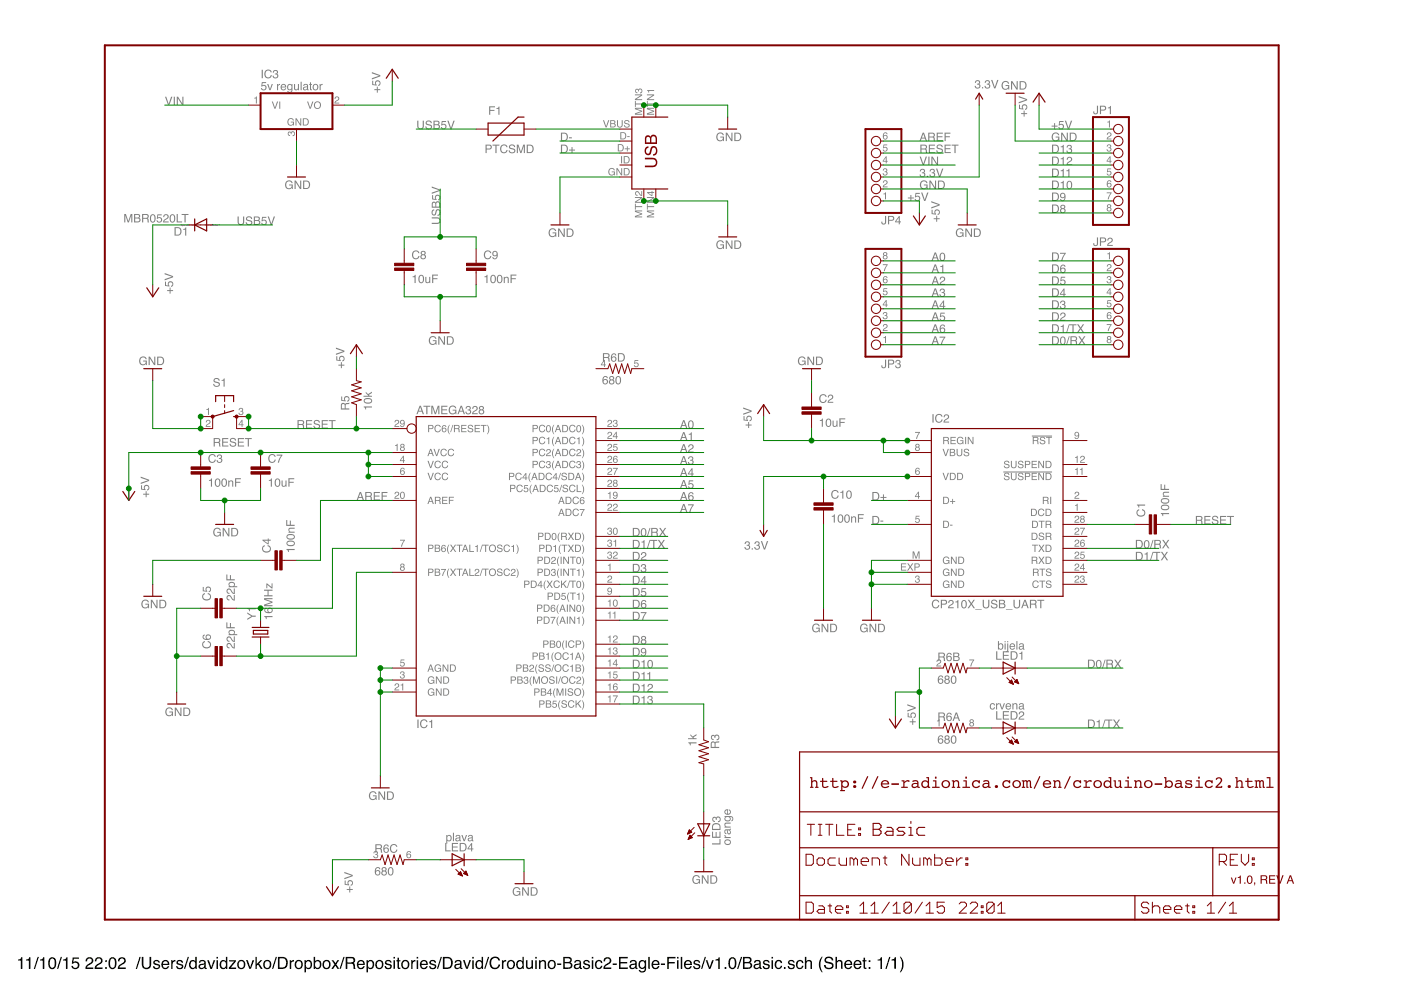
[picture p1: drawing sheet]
<svg xmlns="http://www.w3.org/2000/svg" width="297mm" height="210mm" viewBox="0 0 297 210" stroke-linecap="round" stroke-linejoin="round" font-family="sans-serif">
<path d="M3.8 203.4l.5-.1 .2-.3h.2v2.4h-.3v-1.7h-.6zM5.5 203.4l.5-.1 .2-.3h.2v2.4h-.3v-1.7h-.6zM8 202.9h.2l-.8 2.5h-.2zM8.5 203.4l.5-.1 .2-.3h.2v2.4h-.3v-1.7h-.6zM10.6 203.1a.91 .91 0 0 1 1.1 .1 .91 .91 0 0 1 .2 1 .9 .9 0 0 1-.3 1.1 .9 .9 0 0 1-1.2-.2 1.91 1.91 0 0 1 .2-2zM10.8 203.3a1.65 1.65 0 0 0 .1 1.9h.2a1.25 1.25 0 0 0 .2-1.9zM12.9 202.9h.2l-.8 2.5h-.2zM13.4 203.4l.5-.1 .2-.3h.2v2.4h-.3v-1.7h-.6zM15.4 203h1.3v.3h-1.1l-.1 .7a.85 .85 0 0 1 1.3 .4 .85 .85 0 0 1-.6 1.1 .85 .85 0 0 1-1.1-.7h.4a.55 .55 0 0 0 .8 .3 .55 .55 0 0 0 .1-.9 .55 .55 0 0 0-.9 .1h-.3zM18.4 203.1a.81 .81 0 0 1 1.3 .2 .81 .81 0 0 1-.6 1.2l-.7 .6h1.4v.3h-1.7a1.39 1.39 0 0 1 1.1-1.3 .5 .5 0 0 0 .2-.6 .5 .5 0 0 0-.6-.3 .5 .5 0 0 0-.3 .6h-.4zM20.4 203.1a.81 .81 0 0 1 1.3 .2 .81 .81 0 0 1-.6 1.2l-.7 .6h1.3v.3h-1.7a1.39 1.39 0 0 1 1.1-1.3 .5 .5 0 0 0 .3-.6 .5 .5 0 0 0-.7-.3 .5 .5 0 0 0-.3 .6h-.3zM22.3 203.6h.4v.4h-.4zM22.3 205h.4v.4h-.4zM23.4 203.1a.91 .91 0 0 1 1 .1 .91 .91 0 0 1 .3 1 .9 .9 0 0 1-.4 1.1 .9 .9 0 0 1-1.1-.2 1.91 1.91 0 0 1 .2-2zM23.6 203.3a1.65 1.65 0 0 0 .1 1.9h.1a1.25 1.25 0 0 0 .2-1.9zM25.3 203.1a.81 .81 0 0 1 1.3 .2 .81 .81 0 0 1-.6 1.2l-.7 .6h1.4v.3h-1.7a1.39 1.39 0 0 1 1.1-1.3 .5 .5 0 0 0 .2-.6 .5 .5 0 0 0-.7-.3 .5 .5 0 0 0-.3 .6h-.3zM29.6 202.9h.2l-.8 2.5h-.2zM30.1 202.9h.3v1.6a.65 .65 0 0 0 .7 .7 .65 .65 0 0 0 .6-.7v-1.6h.4v1.4a1.01 1.01 0 0 1-1 1.2 1.01 1.01 0 0 1-1-1.2zM32.7 203.7a.74 .74 0 0 1 1.2 .4h-.3a.39 .39 0 0 0-.4-.3 .39 .39 0 0 0-.4 .3l.2 .2a.79 .79 0 0 1 .9 .7 .8 .8 0 0 1-.8 .5 .8 .8 0 0 1-.7-.7h.3a.45 .45 0 0 0 .5 .4 .45 .45 0 0 0 .4-.4l-.1-.1a.93 .93 0 0 1-1-.8zM34.4 203.8a.85 .85 0 0 1 1.1-.2 .85 .85 0 0 1 .4 1h-1.4a.53 .53 0 0 0 .4 .6 .53 .53 0 0 0 .7-.4h.3a.9 .9 0 0 1-1.3 .6 .9 .9 0 0 1-.3-1.4zM34.7 204l-.2 .4h1.1l-.4-.6zM36.3 203.6h.3v.3l.3-.3 .3-.1v.4a.5 .5 0 0 0-.6 .5v1h-.3zM37.6 203.7a.74 .74 0 0 1 1.2 .4h-.3a.39 .39 0 0 0-.4-.3 .39 .39 0 0 0-.4 .3l.2 .2a.79 .79 0 0 1 .9 .7 .8 .8 0 0 1-.8 .5 .8 .8 0 0 1-.7-.7h.3a.45 .45 0 0 0 .5 .4 .45 .45 0 0 0 .4-.4v-.1a.93 .93 0 0 1-1.1-.8zM39.8 202.9h.3l-.8 2.5h-.3zM40.5 204a.64 .64 0 0 0-.1 .8 .64 .64 0 0 0 .9 .2 .64 .64 0 0 0 .1-.8 .64 .64 0 0 0-.9-.2zM40.4 203.7l.7-.1 .3 .2v-.9h.3v2.5h-.3v-.2a.8 .8 0 0 1-1 .1 .8 .8 0 0 1-.3-1zM42.4 204.8a.44 .44 0 0 0 .6 .4 .44 .44 0 0 0 .3-.7zM42.3 203.8a.8 .8 0 0 1 1.3 .2v1.1l.2 .1v.2h-.3l-.2-.2a.63 .63 0 0 1-.9 .3 .63 .63 0 0 1 0-1l.9-.3a.42 .42 0 0 0-.4-.4 .42 .42 0 0 0-.4 .3h-.3zM43.9 203.6h.4l.5 1.5 .5-1.5h.3l-.7 1.8h-.3zM45.9 203.6h.3v1.8h-.3zM45.9 202.9h.3v.3h-.3zM47 204a.64 .64 0 0 0-.1 .8 .64 .64 0 0 0 .9 .2 .64 .64 0 0 0 .1-.8 .64 .64 0 0 0-.9-.2zM46.9 203.7l.6-.1 .4 .2v-.9h.3v2.5h-.3v-.2a.8 .8 0 0 1-1.1 .1 .8 .8 0 0 1-.2-1zM48.6 203.6h1.4v.2l-1.1 1.3h1.2v.3h-1.6v-.2l1.1-1.3h-1zM50.8 203.9a.66 .66 0 0 0-.2 .9 .66 .66 0 0 0 1 .2 .67 .67 0 0 0 .1-.9 .67 .67 0 0 0-.9-.2zM50.5 203.8a.92 .92 0 0 1 1.3 .1 .92 .92 0 0 1 0 1.3 .92 .92 0 0 1-1.3 0l-.2-.7zM52.2 203.6h.3l.5 1.5 .5-1.5h.4l-.7 1.8h-.3zM54.1 202.9h.3v1.5l.8-.8h.4l-.7 .7 .8 1.1h-.4l-.6-.9-.3 .2v.7h-.3zM56.3 203.9a.66 .66 0 0 0-.2 .9 .66 .66 0 0 0 1 .2 .67 .67 0 0 0 .1-.9 .67 .67 0 0 0-.9-.2zM56 203.8a.92 .92 0 0 1 1.3 .1 .92 .92 0 0 1 0 1.3 .92 .92 0 0 1-1.3 0l-.2-.7zM58.5 202.9h.2l-.8 2.5h-.2zM59.3 203.2v1.9h.6a.99 .99 0 0 0 .8-.9 .99 .99 0 0 0-.8-1zM58.9 202.9h1.1a1.29 1.29 0 0 1 1 1.3 1.29 1.29 0 0 1-1 1.2h-1.1zM61.4 203.6h.3v.3l.4-.3 .2-.1v.4a.5 .5 0 0 0-.6 .5v1h-.3zM63 203.9a.66 .66 0 0 0-.2 .9 .66 .66 0 0 0 1 .2 .67 .67 0 0 0 .1-.9 .67 .67 0 0 0-.9-.2zM62.7 203.8a.92 .92 0 0 1 1.3 .1 .92 .92 0 0 1-.1 1.3 .92 .92 0 0 1-1.2 0l-.2-.7zM65 203.9a.71 .71 0 0 0-.2 .8 .71 .71 0 0 0 .7 .5 .72 .72 0 0 0 .4-.8 .72 .72 0 0 0-.7-.6zM64.5 203.6h.3v.2a.75 .75 0 0 1 1-.2 .75 .75 0 0 1 .4 .9 .78 .78 0 0 1-.4 .9 .78 .78 0 0 1-.9-.2v1h-.4zM66.5 202.9h.3v.9a.81 .81 0 0 1 1.1-.1 .81 .81 0 0 1 .2 1 .73 .73 0 0 1-.5 .7 .73 .73 0 0 1-.8-.2v.2h-.3zM67 204a.64 .64 0 0 0-.2 .8 .64 .64 0 0 0 .9 .2 .65 .65 0 0 0 .1-.8 .65 .65 0 0 0-.8-.2zM68.9 203.9a.66 .66 0 0 0-.2 .9 .66 .66 0 0 0 1 .2 .67 .67 0 0 0 .1-.9 .67 .67 0 0 0-.9-.2zM68.6 203.8a.92 .92 0 0 1 1.3 .1 .92 .92 0 0 1-.1 1.3 .92 .92 0 0 1-1.2 0l-.2-.7zM70.3 203.6h.4l.4 .6 .4-.6h.4l-.6 .9 .6 .9h-.3l-.5-.7-.5 .7h-.3l.6-.9zM72.8 202.9h.3l-.8 2.5h-.3zM73.6 203.2v.8h.8a.44 .44 0 0 0 .6-.4 .44 .44 0 0 0-.5-.4zM73.3 202.9h1.2a.69 .69 0 0 1 .8 .4 .69 .69 0 0 1-.4 .9l.3 .3 .2 .9h-.4l-.1-.9-.5-.2h-.8v1.1h-.3zM75.9 203.8a.85 .85 0 0 1 1-.2 .85 .85 0 0 1 .4 1h-1.3a.53 .53 0 0 0 .4 .6 .53 .53 0 0 0 .6-.4h.3a.9 .9 0 0 1-1.3 .6 .9 .9 0 0 1-.2-1.4zM76.2 204l-.2 .4h1l-.3-.6zM78.2 203.9a.71 .71 0 0 0-.2 .8 .71 .71 0 0 0 .7 .5 .72 .72 0 0 0 .3-.8 .72 .72 0 0 0-.7-.6zM77.7 203.6h.3v.2a.75 .75 0 0 1 .9-.2 .75 .75 0 0 1 .4 .9 .78 .78 0 0 1-.3 .9 .78 .78 0 0 1-1-.2v1h-.3zM80.1 203.9a.66 .66 0 0 0-.2 .9 .66 .66 0 0 0 1 .2 .67 .67 0 0 0 .1-.9 .67 .67 0 0 0-.9-.2zM79.8 203.8a.92 .92 0 0 1 1.3 .1 .92 .92 0 0 1-.1 1.3 .92 .92 0 0 1-1.2 0l-.2-.7zM81.8 203.7a.74 .74 0 0 1 1.2 .4h-.3a.39 .39 0 0 0-.4-.3 .39 .39 0 0 0-.4 .3l.2 .2a.79 .79 0 0 1 1 .7 .8 .8 0 0 1-.9 .5 .8 .8 0 0 1-.7-.7h.3a.45 .45 0 0 0 .5 .4 .45 .45 0 0 0 .4-.4v-.1a.93 .93 0 0 1-1.1-.8zM83.4 203.6h.3v1.8h-.3zM83.4 202.9h.3v.3h-.3zM84.3 203.1h.3v.5h.3v.2h-.3v1.2l.3 .2v.2a.44 .44 0 0 1-.6-.3v-1.3h-.3v-.2h.3zM85.6 203.9a.66 .66 0 0 0-.2 .9 .66 .66 0 0 0 1 .2 .67 .67 0 0 0 .1-.9 .67 .67 0 0 0-.9-.2zM85.3 203.8a.92 .92 0 0 1 1.3 .1 .92 .92 0 0 1-.1 1.3 .92 .92 0 0 1-1.2 0l-.2-.7zM87.2 203.6h.3v.3l.3-.3 .3-.1v.4a.5 .5 0 0 0-.6 .5v1h-.3zM88.3 203.6h.4v1.8h-.4zM88.3 202.9h.4v.3h-.4zM89.3 203.8a.85 .85 0 0 1 1-.2 .85 .85 0 0 1 .4 1h-1.3a.53 .53 0 0 0 .3 .6 .53 .53 0 0 0 .7-.4h.3a.9 .9 0 0 1-1.3 .6 .9 .9 0 0 1-.3-1.4zM89.5 204l-.1 .4h1l-.3-.6zM91.2 203.7a.74 .74 0 0 1 1.2 .4h-.3a.39 .39 0 0 0-.4-.3 .39 .39 0 0 0-.3 .3l.1 .2a.79 .79 0 0 1 1 .7 .8 .8 0 0 1-.8 .5 .8 .8 0 0 1-.7-.7h.3a.45 .45 0 0 0 .4 .4 .45 .45 0 0 0 .5-.4l-.1-.1a.93 .93 0 0 1-1.1-.8zM93.4 202.9h.3l-.8 2.5h-.3zM94.2 203.2v1.9h.7a.99 .99 0 0 0 .7-.9 .99 .99 0 0 0-.7-1zM93.9 202.9h1a1.29 1.29 0 0 1 1.1 1.3 1.29 1.29 0 0 1-1.1 1.2h-1zM96.7 204.8a.44 .44 0 0 0 .5 .4 .44 .44 0 0 0 .3-.7zM96.5 203.8a.8 .8 0 0 1 1.3 .2l.1 1.1 .2 .1v.2h-.4l-.1-.2a.63 .63 0 0 1-1 .3 .63 .63 0 0 1 0-1l.9-.3a.42 .42 0 0 0-.4-.4 .42 .42 0 0 0-.4 .3h-.3zM98.1 203.6h.4l.5 1.5 .5-1.5h.4l-.7 1.8h-.4zM100.1 203.6h.3v1.8h-.3zM100.1 202.9h.3v.3h-.3zM101.3 204a.64 .64 0 0 0-.2 .8 .64 .64 0 0 0 .9 .2 .64 .64 0 0 0 .1-.8 .64 .64 0 0 0-.8-.2zM101.1 203.7l.7-.1 .3 .2v-.9h.3v2.5h-.3v-.2a.8 .8 0 0 1-1 .1 .8 .8 0 0 1-.3-1zM103.5 202.9h.2l-.8 2.5h-.3zM104.1 203.2a1.1 1.1 0 0 1 1.1-.4 1.1 1.1 0 0 1 .8 .8h-.3a.82 .82 0 0 0-1.1-.4 .82 .82 0 0 0-.5 1 .8 .8 0 0 0 .7 1 .8 .8 0 0 0 .9-.7h.3a1.17 1.17 0 0 1-1.4 .9 1.17 1.17 0 0 1-.8-1.5zM106.4 203.6h.3v.3l.3-.3 .3-.1v.4a.5 .5 0 0 0-.6 .5v1h-.3zM108 203.9a.66 .66 0 0 0-.2 .9 .66 .66 0 0 0 .9 .2 .67 .67 0 0 0 .1-.9 .67 .67 0 0 0-.8-.2zM107.7 203.8a.92 .92 0 0 1 1.2 .1 .92 .92 0 0 1 0 1.3 .92 .92 0 0 1-1.2 0l-.2-.7zM109.9 204a.64 .64 0 0 0-.1 .8 .64 .64 0 0 0 .8 .2 .64 .64 0 0 0 .2-.8 .64 .64 0 0 0-.9-.2zM109.8 203.7l.6-.1 .4 .2v-.9h.3v2.5h-.3v-.2a.8 .8 0 0 1-1.1 .1 .8 .8 0 0 1-.3-1zM111.5 203.6h.3v1.2a.47 .47 0 0 0 .7 .4 .47 .47 0 0 0 .2-.7v-.9h.3v1.8h-.3v-.3a.64 .64 0 0 1-.7 .4 .64 .64 0 0 1-.5-.7zM113.5 203.6h.3v1.8h-.3zM113.5 202.9h.3v.3h-.3zM114.3 203.6h.3v.2a.66 .66 0 0 1 .7-.2 .66 .66 0 0 1 .5 .6v1.2h-.3v-1.1a.46 .46 0 0 0-.6-.5 .46 .46 0 0 0-.3 .7v.9h-.3zM116.7 203.9a.66 .66 0 0 0-.3 .9 .66 .66 0 0 0 1 .2 .67 .67 0 0 0 .1-.9 .67 .67 0 0 0-.8-.2zM116.3 203.8a.92 .92 0 0 1 1.3 .1 .92 .92 0 0 1 0 1.3 .92 .92 0 0 1-1.3 0l-.2-.7zM118.1 204.3h.9v.3h-.9zM119.7 203.2v.8h.7a.41 .41 0 0 0 .5-.4 .41 .41 0 0 0-.5-.4zM119.7 204.2v.9h.8a.46 .46 0 0 0 .5-.5 .46 .46 0 0 0-.6-.4zM119.4 202.9h1.1a.63 .63 0 0 1 .7 .4 .63 .63 0 0 1-.3 .8 .72 .72 0 0 1 .4 .8 .72 .72 0 0 1-.8 .5h-1.1zM122 204.8a.44 .44 0 0 0 .6 .4 .44 .44 0 0 0 .2-.7zM121.8 203.8a.8 .8 0 0 1 1.4 .2v1.1l.2 .1v.2h-.4l-.1-.2a.63 .63 0 0 1-1 .3 .63 .63 0 0 1 0-1l1-.3a.42 .42 0 0 0-.4-.4 .42 .42 0 0 0-.5 .3h-.3zM123.8 203.7a.74 .74 0 0 1 1.3 .4h-.3a.39 .39 0 0 0-.4-.3 .39 .39 0 0 0-.4 .3l.2 .2a.79 .79 0 0 1 .9 .7 .8 .8 0 0 1-.8 .5 .8 .8 0 0 1-.7-.7h.3a.45 .45 0 0 0 .4 .4 .45 .45 0 0 0 .5-.4l-.1-.1a.93 .93 0 0 1-1-.8zM125.5 203.6h.3v1.8h-.3zM125.5 202.9h.3v.3h-.3zM126.4 203.8a.76 .76 0 0 1 .8-.3 .76 .76 0 0 1 .5 .7h-.3a.51 .51 0 0 0-.7-.4 .51 .51 0 0 0-.2 .8 .49 .49 0 0 0 .3 .6 .49 .49 0 0 0 .6-.4h.3a.83 .83 0 0 1-1.1 .6 .83 .83 0 0 1-.4-1.2zM128.3 203.1a.81 .81 0 0 1 1.2 .2 .81 .81 0 0 1-.5 1.2l-.7 .6h1.3v.3h-1.7a1.39 1.39 0 0 1 1.1-1.3 .5 .5 0 0 0 .2-.6 .5 .5 0 0 0-.6-.3 .5 .5 0 0 0-.3 .6h-.3zM129.9 204.3h.9v.3h-.9zM131.2 202.9h1.9v.3h-1.5v.8h1.4v.3h-1.4v.8h1.5v.3h-1.9zM133.8 204.8a.44 .44 0 0 0 .6 .4 .44 .44 0 0 0 .2-.7zM133.6 203.8a.8 .8 0 0 1 1.4 .2v1.1l.2 .1v.2h-.4l-.1-.2a.63 .63 0 0 1-1 .3 .63 .63 0 0 1 0-1l1-.3a.42 .42 0 0 0-.4-.4 .42 .42 0 0 0-.5 .3h-.3zM135.6 203.8l.5-.3 .6 .3v-.2h.3v1.7a.81 .81 0 0 1-.6 .9 .81 .81 0 0 1-1-.5h.3a.53 .53 0 0 0 .8 .2 .53 .53 0 0 0 .2-.7 .8 .8 0 0 1-1.1 .1 .8 .8 0 0 1-.2-1.1zM135.9 204a.65 .65 0 0 0-.2 .8 .65 .65 0 0 0 .8 .3 .64 .64 0 0 0 .2-.9 .64 .64 0 0 0-.8-.2zM137.5 202.9h.3v2.5h-.3zM138.4 203.8a.85 .85 0 0 1 1-.2 .85 .85 0 0 1 .4 1h-1.3a.53 .53 0 0 0 .4 .6 .53 .53 0 0 0 .6-.4h.3a.9 .9 0 0 1-1.3 .6 .9 .9 0 0 1-.3-1.4zM138.6 204l-.1 .4h1l-.3-.6zM140.1 204.3h.9v.3h-.9zM141.5 202.9h1.7v.3h-1.4v.8h1.2v.3h-1.2v1.1h-.3zM143.5 203.6h.4v1.8h-.4zM143.5 202.9h.4v.3h-.4zM144.3 202.9h.3v2.5h-.3zM145.3 203.8a.85 .85 0 0 1 1-.2 .85 .85 0 0 1 .4 1h-1.4a.53 .53 0 0 0 .4 .6 .53 .53 0 0 0 .7-.4h.3a.9 .9 0 0 1-1.3 .6 .9 .9 0 0 1-.3-1.4zM145.5 204l-.1 .4h1l-.4-.6zM147.2 203.7a.74 .74 0 0 1 1.2 .4h-.3a.39 .39 0 0 0-.4-.3 .39 .39 0 0 0-.3 .3l.1 .2a.79 .79 0 0 1 1 .7 .8 .8 0 0 1-.9 .5 .8 .8 0 0 1-.6-.7h.3a.45 .45 0 0 0 .4 .4 .45 .45 0 0 0 .5-.4l-.1-.1a.93 .93 0 0 1-1.1-.8zM149.4 202.9h.3l-.8 2.5h-.3zM149.6 203.6h.4l.5 1.5 .5-1.5h.3l-.7 1.8h-.3zM151.7 203.4l.5-.1 .2-.3h.2v2.4h-.3v-1.7h-.6zM153.6 205h.4v.4h-.4zM154.8 203.1a.91 .91 0 0 1 1.1 .1 .91 .91 0 0 1 .2 1 .9 .9 0 0 1-.3 1.1 .9 .9 0 0 1-1.2-.2 1.91 1.91 0 0 1 .2-2zM155 203.3a1.65 1.65 0 0 0 .1 1.9h.2a1.25 1.25 0 0 0 .2-1.9zM157.1 202.9h.2l-.8 2.5h-.2zM157.9 203.2v.8h.6a.41 .41 0 0 0 .5-.4 .41 .41 0 0 0-.5-.4zM157.9 204.2v.9h.7a.46 .46 0 0 0 .5-.5 .46 .46 0 0 0-.6-.4zM157.5 202.9h1.1a.63 .63 0 0 1 .7 .4 .63 .63 0 0 1-.3 .8 .72 .72 0 0 1 .4 .8 .72 .72 0 0 1-.8 .5h-1.1zM160.1 204.8a.44 .44 0 0 0 .6 .4 .44 .44 0 0 0 .2-.7zM160 203.8a.8 .8 0 0 1 1.3 .2v1.1l.2 .1v.2h-.3l-.2-.2a.63 .63 0 0 1-.9 .3 .63 .63 0 0 1-.1-1l1-.3a.42 .42 0 0 0-.4-.4 .42 .42 0 0 0-.5 .3h-.2zM161.9 203.7a.74 .74 0 0 1 1.3 .4h-.3a.39 .39 0 0 0-.4-.3 .39 .39 0 0 0-.4 .3l.2 .2a.79 .79 0 0 1 .9 .7 .8 .8 0 0 1-.8 .5 .8 .8 0 0 1-.7-.7h.3a.45 .45 0 0 0 .5 .4 .45 .45 0 0 0 .4-.4l-.1-.1a.93 .93 0 0 1-1-.8zM163.6 203.6h.3v1.8h-.3zM163.6 202.9h.3v.3h-.3zM164.5 203.8a.76 .76 0 0 1 .8-.3 .76 .76 0 0 1 .5 .7h-.3a.51 .51 0 0 0-.7-.4 .51 .51 0 0 0-.2 .8 .49 .49 0 0 0 .3 .6 .49 .49 0 0 0 .6-.4h.3a.83 .83 0 0 1-1.1 .6 .83 .83 0 0 1-.4-1.2zM166.2 205h.4v.4h-.4zM167.2 203.7a.74 .74 0 0 1 1.3 .4h-.3a.39 .39 0 0 0-.4-.3 .39 .39 0 0 0-.4 .3l.2 .2a.79 .79 0 0 1 .9 .7 .8 .8 0 0 1-.8 .5 .8 .8 0 0 1-.7-.7h.3a.45 .45 0 0 0 .5 .4 .45 .45 0 0 0 .4-.4l-.1-.1a.93 .93 0 0 1-1-.8zM169 203.8a.76 .76 0 0 1 .8-.3 .76 .76 0 0 1 .5 .7h-.3a.51 .51 0 0 0-.6-.4 .51 .51 0 0 0-.3 .8 .49 .49 0 0 0 .3 .6 .49 .49 0 0 0 .6-.4h.3a.83 .83 0 0 1-1 .6 .83 .83 0 0 1-.5-1.2zM170.7 202.9h.3v.9a.65 .65 0 0 1 .7-.2 .65 .65 0 0 1 .5 .6v1.2h-.4v-1.1a.46 .46 0 0 0-.5-.5 .46 .46 0 0 0-.3 .6v1h-.3zM174.2 202.8h.2a3.1 3.1 0 0 0 0 3.3h-.2a2.6 2.6 0 0 1 0-3.3zM175 203a1 1 0 0 1 1.7 .6h-.4a.59 .59 0 0 0-.6-.5 .59 .59 0 0 0-.5 .6l.2 .2a1.22 1.22 0 0 1 1.3 .8 1.03 1.03 0 0 1-1 .8 1.03 1.03 0 0 1-1-.9h.3a.67 .67 0 0 0 .7 .6 .67 .67 0 0 0 .7-.6l-.1-.1a2.06 2.06 0 0 1-1.5-.7v-.4zM177.1 202.9h.3v.9a.65 .65 0 0 1 .8-.2 .65 .65 0 0 1 .4 .6v1.2h-.3v-1.1a.46 .46 0 0 0-.5-.5 .46 .46 0 0 0-.4 .6v1h-.3zM179.2 203.8a.85 .85 0 0 1 1.1-.2 .85 .85 0 0 1 .4 1h-1.4a.53 .53 0 0 0 .4 .6 .53 .53 0 0 0 .7-.4h.3a.9 .9 0 0 1-1.3 .6 .9 .9 0 0 1-.3-1.4zM179.5 204l-.2 .4h1.1l-.4-.6zM181.2 203.8a.85 .85 0 0 1 1-.2 .85 .85 0 0 1 .4 1h-1.3a.53 .53 0 0 0 .4 .6 .53 .53 0 0 0 .6-.4h.3a.9 .9 0 0 1-1.3 .6 .9 .9 0 0 1-.2-1.4zM181.5 204l-.2 .4h1l-.3-.6zM183.1 203.1h.3v.5h.3v.2h-.3v1.2l.3 .2v.2a.44 .44 0 0 1-.6-.3v-1.3h-.3v-.2h.3zM184.2 203.6h.3v.4h-.3zM184.2 205h.3v.4h-.3zM186.1 203.4l.5-.1 .2-.3h.2v2.4h-.3v-1.7h-.6zM188.5 202.9h.3l-.8 2.5h-.3zM189 203.4l.5-.1 .2-.3h.2v2.4h-.3v-1.7h-.6zM190.8 202.8h.2l.3 .6a2.54 2.54 0 0 1-.3 2.7h-.2a3.1 3.1 0 0 0 0-3.3z" fill="#000"/>
<g fill="#800080">
<path d="M43.5 47.5l.2 .1h-.2l.2 .1v.2l-.3-.1h.3l-.3-.1zM43.8 47.8a.1 .1 0 0 0 .2 0 .1 .1 0 0 0-.2 0zM43.8 47.6l.3 .1-.2 .3zM44.1 47.6l.1 .3zM44.3 47.6l.2 .1h-.2l.1 .2h-.1zM44.6 47.6l.2 .1v.1h-.2h.2l-.1 .1h-.1zM44.6 47.7h.1zM44.8 47.7a.25 .25 0 0 1 .5 0 .25 .25 0 0 1-.5 0zM44.9 47.7a.16 .16 0 0 0 .3 0 .16 .16 0 0 0-.3 0zM45.3 47.6h.1l-.1 .3zM45.5 47.7a.1 .1 0 0 0 .2 0 .1 .1 0 0 0-.2 0zM45.5 47.6l.2-.1v.4h-.2zM45.8 47.6l.2 .1 .1 .1h-.3h.3l-.1 .1h-.2zM45.9 47.7h.1zM46.1 47.6h.2l-.1 .3zM46.5 47.6l.1-.1v.4z"/>
<path d="M38.4 47.5l.2 .1h-.2l.3 .1-.1 .2-.3-.1h.3l-.2-.1zM38.8 47.8a.1 .1 0 0 0 .2 0 .1 .1 0 0 0-.2 0zM38.7 47.6l.3 .1-.2 .3zM39 47.6l.1 .3zM39.2 47.6l.2 .1h-.2l.2 .2h-.2zM39.5 47.6l.2 .1v.1h-.2h.2l-.1 .1h-.1zM39.5 47.7h.2zM39.8 47.7a.21 .21 0 0 1 .4 0 .21 .21 0 0 1-.4 0zM39.8 47.7a.16 .16 0 0 0 .3 0 .16 .16 0 0 0-.3 0zM40.2 47.6h.2l-.1 .3zM40.4 47.7a.1 .1 0 0 0 .2 0 .1 .1 0 0 0-.2 0zM40.4 47.6l.3-.1v.4h-.3zM40.7 47.6l.3 .1v.1h-.2h.2l-.1 .1h-.2zM40.8 47.7h.1zM41 47.6h.2l-.1 .3zM41.4 47.6l.2-.1-.2 .4h.2h-.2l.2-.3z"/>
</g>
<g fill="#808080">
<path d="M84.8 114.4h1l-.6 1.5h-.2l.1-.3 .5-1h-.8z"/>
<path d="M85 142.4a.43 .43 0 0 1 .6 0 .43 .43 0 0 1 0 .6 .5 .5 0 0 1-.1 .9 .5 .5 0 0 1-.7-.5h.2a.3 .3 0 0 0 .4 .3 .3 .3 0 0 0 0-.5h-.2v-.2a.25 .25 0 0 0 .4-.2 .25 .25 0 0 0-.3-.3l-.5 .3z"/>
<path d="M85 139.8h.7v.2h-.6l-.1 .4a.52 .52 0 0 1 .8 .3 .52 .52 0 0 1-.4 .7 .52 .52 0 0 1-.6-.5h.2a.33 .33 0 0 0 .5 .2 .33 .33 0 0 0 0-.5 .33 .33 0 0 0-.5 0h-.1z"/>
<path d="M129 122.1a.52 .52 0 0 1 .8 .3 .52 .52 0 0 1-.5 .6l-.3 .3h.8v.2h-1.1l.2-.4a.59 .59 0 0 0 .6-.8l-.4-.1-.1 .4h-.2z"/>
<path d="M128.9 119.8l.5-.3v1.5h-.2v-1.1h-.3z"/>
<path d="M43.7 86.8l.6-.3v1.5h-.2v-1.1h-.4z"/>
<path d="M50.8 86.6a.43 .43 0 0 1 .6-.1 .43 .43 0 0 1 0 .7 .5 .5 0 0 1-.1 .8 .5 .5 0 0 1-.7-.5h.2a.3 .3 0 0 0 .4 .3 .3 .3 0 0 0 0-.5h-.2v-.2a.25 .25 0 0 0 .4-.2 .25 .25 0 0 0-.3-.3l-.5 .4z"/>
<path d="M43.8 89.1a.52 .52 0 0 1 .8 .3 .52 .52 0 0 1-.5 .6l-.3 .3h.8v.2h-1l.2-.5a.59 .59 0 0 0 .6-.7l-.4-.1-.2 .3h-.2z"/>
<path d="M187.3 41.1l.5-.3v1.5h-.2v-1.1h-.3z"/>
<path d="M187.4 38.3a.52 .52 0 0 1 .8 .3 .52 .52 0 0 1-.5 .6l-.3 .3h.8v.2h-1l.1-.5a.59 .59 0 0 0 .6-.7l-.4-.1-.1 .4h-.2z"/>
<path d="M187.3 35.8a.43 .43 0 0 1 .7-.1 .43 .43 0 0 1-.1 .7 .5 .5 0 0 1-.1 .9 .5 .5 0 0 1-.7-.6h.2a.3 .3 0 0 0 .5 .3 .3 .3 0 0 0 0-.5h-.2v-.2a.25 .25 0 0 0 .3-.2 .25 .25 0 0 0-.2-.2l-.5 .3z"/>
<path d="M187.3 30.6h.8v.2h-.6l-.1 .4a.52 .52 0 0 1 .8 .3 .52 .52 0 0 1-.4 .7 .52 .52 0 0 1-.6-.5h.2a.33 .33 0 0 0 .4 .2 .33 .33 0 0 0 .1-.5 .33 .33 0 0 0-.5 0h-.2z"/>
<path d="M234.8 25.8l.5-.3v1.5h-.2v-1h-.3z"/>
<path d="M234.8 28.2a.52 .52 0 0 1 .9 .2 .52 .52 0 0 1-.6 .7l-.3 .3h.9v.2h-1.1l.2-.5a.59 .59 0 0 0 .6-.8h-.4l-.1 .3h-.2z"/>
<path d="M234.8 30.7a.43 .43 0 0 1 .7 0 .43 .43 0 0 1-.1 .6 .5 .5 0 0 1-.1 .9 .5 .5 0 0 1-.7-.6h.2a.3 .3 0 0 0 .4 .4 .3 .3 0 0 0 .1-.6h-.3l.1-.2a.25 .25 0 0 0 .3-.1 .25 .25 0 0 0-.3-.3l-.4 .3z"/>
<path d="M234.8 35.7h.8v.2h-.7v.4a.52 .52 0 0 1 .7 .2 .52 .52 0 0 1-.3 .8 .52 .52 0 0 1-.7-.5h.2a.33 .33 0 0 0 .5 .2 .33 .33 0 0 0 .1-.6 .33 .33 0 0 0-.5 .1h-.2z"/>
<path d="M234.6 40.8h1.1l-.6 1.5h-.2v-.3l.6-1h-.9z"/>
<path d="M234.8 53.8l.5-.3v1.5h-.2v-1.1h-.3z"/>
<path d="M234.8 56.1a.52 .52 0 0 1 .9 .2 .52 .52 0 0 1-.6 .7l-.3 .3h.9v.2h-1.1l.2-.5a.59 .59 0 0 0 .6-.8h-.4l-.1 .3h-.2z"/>
<path d="M234.8 58.6a.43 .43 0 0 1 .7 0 .43 .43 0 0 1-.1 .6 .5 .5 0 0 1-.1 .9 .5 .5 0 0 1-.7-.5h.2a.3 .3 0 0 0 .4 .3 .3 .3 0 0 0 .1-.5l-.3-.1 .1-.1a.25 .25 0 0 0 .3-.2 .25 .25 0 0 0-.3-.3l-.4 .3z"/>
<path d="M234.8 63.6h.8v.2h-.7v.4a.52 .52 0 0 1 .7 .3 .52 .52 0 0 1-.3 .7 .52 .52 0 0 1-.7-.5h.2a.33 .33 0 0 0 .5 .2 .33 .33 0 0 0 .1-.5 .33 .33 0 0 0-.5 .1h-.2z"/>
<path d="M234.6 68.7h1.1l-.6 1.5h-.2v-.3l.6-1h-.9z"/>
<path d="M187.3 71.5l.5-.3v1.5h-.2v-1h-.3z"/>
<path d="M187.4 68.8a.52 .52 0 0 1 .8 .2 .52 .52 0 0 1-.5 .7l-.3 .3h.8v.2h-1l.1-.5a.59 .59 0 0 0 .6-.8h-.4l-.1 .3h-.2z"/>
<path d="M187.3 66.3a.43 .43 0 0 1 .7-.1 .43 .43 0 0 1-.1 .7 .5 .5 0 0 1-.1 .8 .5 .5 0 0 1-.7-.5h.2a.3 .3 0 0 0 .5 .3 .3 .3 0 0 0 0-.5h-.2v-.2a.25 .25 0 0 0 .3-.2 .25 .25 0 0 0-.2-.3l-.5 .4z"/>
<path d="M187.3 61.1h.8v.2h-.6l-.1 .4a.52 .52 0 0 1 .8 .2 .52 .52 0 0 1-.4 .7 .52 .52 0 0 1-.6-.4h.2a.33 .33 0 0 0 .4 .2 .33 .33 0 0 0 .1-.6 .33 .33 0 0 0-.5 .1h-.2z"/>
<path d="M187.2 56h1l-.6 1.5h-.2v-.3l.6-1h-.8z"/>
<path d="M53.9 20.7l.6-.2v1.4h-.2v-1h-.4z"/>
<path d="M61.1 28l.3-.1 .3 .2a.5 .5 0 0 1 .9 .1 .5 .5 0 0 1-.6 .7v-.2a.32 .32 0 0 0 .4-.5 .3 .3 0 0 0-.6 0v.3l-.1-.1a.25 .25 0 0 0-.2-.3 .25 .25 0 0 0-.3 .2l.3 .5-.5-.3z"/>
<path d="M71.1 20.5a.52 .52 0 0 1 .8 .3 .52 .52 0 0 1-.5 .7l-.3 .3h.8v.1h-1l.2-.4a.59 .59 0 0 0 .5-.8h-.3l-.2 .3h-.2z"/>
<path d="M194 91.6h1l-.6 1.5h-.2l.1-.3 .5-1h-.8z"/>
<path d="M194.2 122.1a.43 .43 0 0 1 .6 0 .43 .43 0 0 1 0 .6 .5 .5 0 0 1-.1 .9 .5 .5 0 0 1-.7-.5h.2a.3 .3 0 0 0 .4 .3 .3 .3 0 0 0 0-.6h-.2v-.1a.25 .25 0 0 0 .4-.2 .25 .25 0 0 0-.3-.3l-.5 .3z"/>
<path d="M194.2 109.4h.7v.1h-.6l-.1 .5a.52 .52 0 0 1 .8 .2 .52 .52 0 0 1-.4 .7 .52 .52 0 0 1-.6-.5h.2a.33 .33 0 0 0 .5 .2 .33 .33 0 0 0 0-.5 .33 .33 0 0 0-.5 .1h-.1z"/>
<path d="M89.1 86.3l-.3 .8h.6zM89 86h.2l.7 1.8h-.3l-.2-.5h-.7l-.2 .5h-.2zM89.8 86h1.4v.2h-.6v1.6h-.2v-1.6h-.6zM91.4 86h.4l.5 1.5 .5-1.5h.4v1.8h-.3v-1.5l-.5 1.5h-.2l-.5-1.5v1.5h-.3zM93.6 86h1.3v.2h-1.1v.6h1v.2h-1v.6h1.1v.2h-1.3zM95.4 86.2a.8 .8 0 0 1 1.3 .4h-.2a.65 .65 0 0 0-1-.3 .65 .65 0 0 0-.1 1 .57 .57 0 0 0 .7 .4 .57 .57 0 0 0 .4-.6h-.5v-.2h.8v.9h-.2l-.1-.2a.88 .88 0 0 1-1.2 0 .88 .88 0 0 1-.1-1.2zM97.8 86.3l-.3 .8h.6zM97.7 86h.2l.7 1.8h-.3l-.2-.5h-.7l-.2 .5h-.2zM98.9 86.2a.5 .5 0 0 1 .7 0 .5 .5 0 0 1 0 .7 .58 .58 0 0 1-.1 1 .58 .58 0 0 1-.8-.6h.2a.35 .35 0 0 0 .5 .4 .35 .35 0 0 0 0-.7h-.2v-.2a.29 .29 0 0 0 .4-.2 .29 .29 0 0 0-.3-.3l-.3 .1-.1 .2h-.2zM100.3 86.2a.6 .6 0 0 1 1 .3 .6 .6 0 0 1-.6 .8l-.4 .3h1v.2h-1.2a1.47 1.47 0 0 1 .9-1.1 .35 .35 0 0 0-.3-.4 .35 .35 0 0 0-.4 .4h-.2zM101.8 86.5a.3 .3 0 0 0 .6 0 .3 .3 0 0 0-.6 0zM101.7 87.3a.36 .36 0 0 0 .7 0 .36 .36 0 0 0-.7 0zM101.7 86.2a.5 .5 0 0 1 .7-.1 .5 .5 0 0 1 0 .8 .54 .54 0 0 1 .1 .8 .54 .54 0 0 1-.8 0 .54 .54 0 0 1 .1-.8l-.3-.4z"/>
<path d="M78.5 168a.8 .8 0 0 1 1.3 .3h-.2a.65 .65 0 0 0-1-.2 .65 .65 0 0 0-.1 1 .57 .57 0 0 0 .7 .3 .57 .57 0 0 0 .4-.6h-.5v-.2h.8v1h-.2l-.1-.2a.88 .88 0 0 1-1.2 0 .88 .88 0 0 1-.1-1.2zM80.2 167.8h.3l.9 1.5v-1.5h.2v1.8h-.2l-.9-1.5v1.5h-.3zM82.3 168v1.4h.4a.7 .7 0 0 0 .6-.7 .7 .7 0 0 0-.6-.7zM82 167.8h.8a.91 .91 0 0 1 .7 .9 .91 .91 0 0 1-.7 .9h-.8z"/>
<path d="M152.1 28.3a.8 .8 0 0 1 1.4 .4h-.3a.65 .65 0 0 0-.9-.3 .65 .65 0 0 0-.1 1 .57 .57 0 0 0 .6 .3 .57 .57 0 0 0 .5-.5h-.6v-.2h.8v.9h-.2v-.2a.88 .88 0 0 1-1.2 0 .88 .88 0 0 1-.1-1.2zM153.9 28.1h.3l.9 1.5v-1.5h.2v1.8h-.3l-.9-1.4v1.4h-.2zM155.9 28.3v1.4h.5a.7 .7 0 0 0 .5-.7 .7 .7 0 0 0-.5-.7zM155.7 28.1h.7a.91 .91 0 0 1 .8 .9 .91 .91 0 0 1-.8 .9h-.7z"/>
<path d="M152.1 51.2a.8 .8 0 0 1 1.4 .3h-.3a.65 .65 0 0 0-.9-.2 .65 .65 0 0 0-.1 1 .57 .57 0 0 0 .6 .3 .57 .57 0 0 0 .5-.6h-.6v-.2h.8v1h-.2v-.3a.88 .88 0 0 1-1.2 .1 .88 .88 0 0 1-.1-1.2zM153.9 51h.3l.9 1.4v-1.4h.2v1.8h-.3l-.9-1.5v1.5h-.2zM155.9 51.2v1.4h.5a.7 .7 0 0 0 .5-.7 .7 .7 0 0 0-.5-.7zM155.7 51h.7a.91 .91 0 0 1 .8 .9 .91 .91 0 0 1-.8 .9h-.7z"/>
<path d="M116.6 48.6a.8 .8 0 0 1 1.3 .4h-.2a.65 .65 0 0 0-1-.2 .65 .65 0 0 0-.1 .9 .57 .57 0 0 0 .7 .4 .57 .57 0 0 0 .4-.6h-.5v-.2h.7v.9h-.1l-.1-.2a.88 .88 0 0 1-1.2 .1 .88 .88 0 0 1-.1-1.3zM118.3 48.4h.3l.9 1.5v-1.5h.2v1.8h-.2l-.9-1.4v1.4h-.3zM120.4 48.7v1.3h.4a.7 .7 0 0 0 .6-.7 .7 .7 0 0 0-.6-.6zM120.1 48.4h.8a.91 .91 0 0 1 .7 .9 .91 .91 0 0 1-.7 .9h-.8z"/>
<path d="M211.6 135.9h.2v.7a.6 .6 0 0 1 .9 .5 .6 .6 0 0 1-.9 .5v.1h-.2zM211.9 136.7a.45 .45 0 0 0-.1 .6 .45 .45 0 0 0 .6 .1 .45 .45 0 0 0 .1-.6 .45 .45 0 0 0-.6-.1zM213 136.4h.2v1.3h-.2zM213 135.9h.2v.3h-.2zM213.5 135.9h.3v.3h-.3zM213.5 136.4h.3v1.6l-.5 .2v-.1l.2-.1zM214.2 136.6a.6 .6 0 0 1 .7-.1 .6 .6 0 0 1 .3 .6h-.9a.37 .37 0 0 0 .2 .5 .37 .37 0 0 0 .5-.3h.2a.65 .65 0 0 1-1 .3 .65 .65 0 0 1 0-1zM214.4 136.7l-.1 .3h.7l-.2-.4zM215.5 135.9h.2v1.8h-.2zM216.2 137.3v.1a.33 .33 0 0 0 .5 .1 .33 .33 0 0 0 .1-.4zM216.2 136.5l.6-.1 .2 .2 .1 .9 .1 .2h-.2l-.1-.2a.44 .44 0 0 1-.8 .2 .44 .44 0 0 1 .3-.7l.4-.1a.3 .3 0 0 0-.2-.3 .3 .3 0 0 0-.3 .2h-.2z"/>
<path d="M210 149.3l.4-.2a.47 .47 0 0 1 .6 .5l-.3-.2a.46 .46 0 0 0-.7 .3 .46 .46 0 0 0 .4 .6l.3-.3h.3a.61 .61 0 0 1-.9 .4 .61 .61 0 0 1-.2-1zM211.2 149.1h.2v.2l.4-.2v.2l-.4 .2v.9h-.2zM211.9 149.1h.2l.4 1.1 .3-1.1h.3l-.5 1.3h-.3zM213.4 149.3a.6 .6 0 0 1 .7-.1 .6 .6 0 0 1 .3 .6h-1a.37 .37 0 0 0 .3 .5 .37 .37 0 0 0 .4-.3h.3a.65 .65 0 0 1-1 .3 .65 .65 0 0 1 0-1zM213.5 149.4l-.1 .3h.8l-.2-.4zM214.6 149.1h.3v.2a.46 .46 0 0 1 .5-.2 .46 .46 0 0 1 .3 .5v.8h-.2v-.8a.32 .32 0 0 0-.4-.3 .32 .32 0 0 0-.2 .4v.7h-.3zM216.2 150v.1a.33 .33 0 0 0 .5 .1 .33 .33 0 0 0 .1-.4zM216.2 149.2l.6-.1 .2 .2 .1 .9 .1 .2h-.2l-.1-.2a.44 .44 0 0 1-.8 .2 .44 .44 0 0 1 .3-.7l.4-.1a.3 .3 0 0 0-.2-.4 .3 .3 0 0 0-.4 .3h-.2z"/>
<path d="M192.9 152.9h.5v-.5h.2v.5h.6v.2h-.6v.6h-.2v-.6h-.5zM192.4 151.1h.2v.8l.5 .1a.61 .61 0 0 1 .3-.9 .61 .61 0 0 1 .8 .4 .61 .61 0 0 1-.5 .7v-.2a.38 .38 0 0 0 .2-.6 .38 .38 0 0 0-.6 0 .38 .38 0 0 0 .1 .6v.2l-1-.2zM192.4 149.3l1.8 .7v.2l-1.8 .7v-.3l1.5-.5-1.5-.5z"/>
<path d="M77.1 86.2h1.8v.2h-1.3v.4h-.1zM77.2 84.6a1.06 1.06 0 0 1 1.7 .4 .97 .97 0 0 1-.9 .6 .97 .97 0 0 1-.9-.6zM77.4 84.8a.68 .68 0 0 0 1.1 .5l.2-.2a.66 .66 0 0 0-1.1-.4zM77.6 83.1l.4 .5 .9-.6v.3l-.7 .4 .2 .2h.5v.2h-1.8v-.2h1l-.5-.6z"/>
<path d="M71.7 77.3h.6v-.5h.2v.5h.5v.2h-.5v.6h-.2v-.6h-.6zM71.3 75.5h.2v.8h.5a.61 .61 0 0 1 .3-.8 .61 .61 0 0 1 .8 .4 .61 .61 0 0 1-.5 .7v-.2a.38 .38 0 0 0 .2-.6 .38 .38 0 0 0-.6 0 .38 .38 0 0 0 .1 .6l-.1 .2-.9-.2zM71.2 73.7l1.8 .6v.3l-1.8 .7v-.3l1.6-.5-1.6-.5z"/>
<path d="M30.3 104.7h.6v-.6h.2v.6h.5v.2h-.5v.5h-.2v-.5h-.6zM29.9 102.9h.2v.7l.5 .1a.61 .61 0 0 1 .3-.9 .61 .61 0 0 1 .8 .4 .61 .61 0 0 1-.5 .8v-.2a.38 .38 0 0 0 .2-.6 .38 .38 0 0 0-.6-.1 .38 .38 0 0 0 .1 .6l-.1 .2-.9-.1zM29.8 101.1l1.8 .6v.3l-1.8 .6v-.2l1.6-.6-1.6-.5z"/>
<path d="M44.3 101.8l.6-.4v1.8h-.2v-1.3h-.4zM45.7 101.6a.63 .63 0 0 1 .8 0 .63 .63 0 0 1 .2 .7 .65 .65 0 0 1-.5 .9 .65 .65 0 0 1-.7-.9zM46 101.7a.96 .96 0 0 0 .1 1.3 .85 .85 0 0 0 0-1.4zM47.1 101.6a.63 .63 0 0 1 .8 0 .63 .63 0 0 1 .2 .7 .65 .65 0 0 1-.5 .9 .65 .65 0 0 1-.7-.9zM47.4 101.7a.96 .96 0 0 0 .1 1.3 .85 .85 0 0 0 0-1.4zM48.4 101.9h.2v.2a.46 .46 0 0 1 .5-.2 .46 .46 0 0 1 .4 .4v.9h-.3v-.8a.32 .32 0 0 0-.4-.3 .32 .32 0 0 0-.2 .4v.7h-.2zM49.8 101.4h1.3v.2h-1v.6h.9v.2h-.9v.8h-.3z"/>
<path d="M60.7 116.4h1.8v.2h-1.3v.4h-.1zM60.9 114.8a1.06 1.06 0 0 1 1.6 .4 .97 .97 0 0 1-.9 .6 .97 .97 0 0 1-.9-.6zM61 115a.68 .68 0 0 0 1.1 .5l.2-.2a.66 .66 0 0 0-1-.4zM60.9 113.5a1.06 1.06 0 0 1 1.6 .3 .97 .97 0 0 1-.9 .6 .97 .97 0 0 1-.9-.6zM61 113.6a.68 .68 0 0 0 1.1 .5l.2-.1a.66 .66 0 0 0-1-.5zM61.2 112l1.3-.1v.2h-.8a.32 .32 0 0 0-.3 .4 .32 .32 0 0 0 .4 .2h.7v.2h-1.3v-.2h.2l-.2-.3zM60.7 110.3h.2v1h.5v-.9h.3v.9h.8v.2h-1.8z"/>
<path d="M30.2 127.4a.8 .8 0 0 1 1.4 .3h-.3a.65 .65 0 0 0-.9-.2 .65 .65 0 0 0-.1 1 .57 .57 0 0 0 .6 .3 .57 .57 0 0 0 .5-.6h-.6v-.2h.8v1h-.2v-.3a.88 .88 0 0 1-1.2 .1 .88 .88 0 0 1-.1-1.2zM32 127.2h.3l.9 1.4v-1.4h.2v1.8h-.3l-.9-1.5v1.5h-.2zM34 127.4v1.4h.5a.7 .7 0 0 0 .5-.7 .7 .7 0 0 0-.5-.7zM33.8 127.2h.7a.91 .91 0 0 1 .8 .9 .91 .91 0 0 1-.8 .9h-.7z"/>
<path d="M153.8 178.4a.47 .47 0 0 0 .5 .5 .47 .47 0 0 0 .4-.5l-.5-.2zM153.6 178.5a.7 .7 0 0 1 1.4 0 .7 .7 0 0 1-1.4 0zM153.6 177.1h.2l.2 .3 .9 .1v.2h-1.3v-.2h.2zM154.3 176.1v.1a.28 .28 0 0 0 .1 .4 .28 .28 0 0 0 .4-.1l-.2-.4zM153.7 176l1.2-.3v.2l-.2 .1a.44 .44 0 0 1 .2 .8 .44 .44 0 0 1-.7-.3l-.1-.4a.3 .3 0 0 0-.4 .2 .3 .3 0 0 0 .3 .3v.3l-.3-.2zM153.7 174.5l1.2-.1v.2h-.8a.32 .32 0 0 0-.3 .4 .32 .32 0 0 0 .4 .3h.7v.2h-1.3v-.2h.2l-.2-.3zM153.6 173h1.2a.57 .57 0 0 1 .7 .5 .57 .57 0 0 1-.4 .6l.2-.5a.41 .41 0 0 0-.6-.4 .62 .62 0 0 1-.4 1 .62 .62 0 0 1-.6-.8l.1-.2h-.2zM153.9 173.3a.42 .42 0 0 0 .4 .6 .42 .42 0 0 0 .4-.5l-.4-.2zM153.7 171.8l.6-.2v.9a.37 .37 0 0 0 .5-.2 .37 .37 0 0 0-.3-.5v-.2a.65 .65 0 0 1 .3 1 .65 .65 0 0 1-1 0l-.2-.5zM153.9 171.9l-.1 .4 .4 .2v-.7z"/>
<path d="M147 185.8a.8 .8 0 0 1 1.4 .3h-.2a.65 .65 0 0 0-1-.2 .65 .65 0 0 0-.1 1 .57 .57 0 0 0 .6 .3 .57 .57 0 0 0 .5-.6h-.6v-.2h.8v1h-.1l-.1-.3a.88 .88 0 0 1-1.2 .1 .88 .88 0 0 1-.1-1.2zM148.8 185.6h.3l.9 1.4v-1.4h.2v1.8h-.3l-.9-1.5v1.5h-.2zM150.9 185.8v1.4h.4a.7 .7 0 0 0 .5-.7 .7 .7 0 0 0-.5-.7zM150.6 185.6h.7a.91 .91 0 0 1 .8 .9 .91 .91 0 0 1-.8 .9h-.7z"/>
<path d="M45.5 93.1v.6h.6a.31 .31 0 0 0 .4-.3 .31 .31 0 0 0-.4-.3zM45.3 92.9h.8a.49 .49 0 0 1 .6 .3 .49 .49 0 0 1-.2 .6l.2 .2 .1 .7h-.3l-.1-.7-.3-.1h-.6v.8h-.2zM47.1 92.9h1.3v.2h-1.1v.5h1v.3h-1v.6h1.1v.2h-1.3zM48.9 93a.7 .7 0 0 1 1.1 .4h-.2a.42 .42 0 0 0-.4-.4 .42 .42 0 0 0-.4 .5 1.45 1.45 0 0 1 1.1 .7 .73 .73 0 0 1-.7 .5 .73 .73 0 0 1-.7-.6h.2a.47 .47 0 0 0 .5 .4 .47 .47 0 0 0 .4-.4v-.1a.89 .89 0 0 1-1.1-.8zM50.4 92.9h1.3v.2h-1v.5h1v.3h-1v.6h1.1v.2h-1.4zM51.9 92.9h1.5v.2h-.6v1.6h-.3v-1.6h-.6z"/>
<path d="M29.7 75.8a.8 .8 0 0 1 1.4 .4h-.2a.65 .65 0 0 0-1-.3 .65 .65 0 0 0-.1 1 .57 .57 0 0 0 .7 .3 .57 .57 0 0 0 .4-.6h-.6v-.2h.8v1h-.1l-.1-.2a.88 .88 0 0 1-1.2 0 .88 .88 0 0 1-.1-1.2zM31.5 75.6h.3l.9 1.5v-1.5h.2v1.8h-.2l-1-1.4v1.4h-.2zM33.6 75.8v1.4h.4a.7 .7 0 0 0 .6-.7 .7 .7 0 0 0-.6-.7zM33.3 75.6h.8a.91 .91 0 0 1 .7 .9 .91 .91 0 0 1-.8 .9h-.7z"/>
<path d="M212.6 17.4a.8 .8 0 0 1 1.4 .3h-.3a.65 .65 0 0 0-.9-.2 .65 .65 0 0 0-.1 1 .57 .57 0 0 0 .6 .3 .57 .57 0 0 0 .5-.6h-.6v-.2h.8v1h-.2v-.2a.88 .88 0 0 1-1.2 0 .88 .88 0 0 1-.1-1.2zM214.4 17.2h.2l.9 1.5v-1.5h.3v1.8h-.3l-.9-1.5v1.5h-.2zM216.4 17.4v1.4h.4a.7 .7 0 0 0 .6-.7 .7 .7 0 0 0-.6-.7zM216.2 17.2h.7a.91 .91 0 0 1 .8 .9 .91 .91 0 0 1-.8 .9h-.7z"/>
<path d="M216.5 24h.5v-.5h.2v.5h.6v.2h-.6v.5h-.2v-.5h-.5zM216.1 22.2h.2v.7l.5 .1a.61 .61 0 0 1 .2-.9 .61 .61 0 0 1 .9 .4 .61 .61 0 0 1-.6 .8v-.2a.38 .38 0 0 0 .2-.6 .38 .38 0 0 0-.6 0 .38 .38 0 0 0 .1 .5v.2l-.9-.1zM216 20.4l1.8 .6v.3l-1.8 .6v-.2l1.5-.6-1.5-.5z"/>
<path d="M198 46.3h.5v-.6h.2v.6h.5v.2h-.5v.5h-.2v-.5h-.5zM197.5 44.5h.2v.7l.5 .1a.61 .61 0 0 1 .3-.9 .61 .61 0 0 1 .8 .4 .61 .61 0 0 1-.5 .8v-.2a.38 .38 0 0 0 .2-.6 .38 .38 0 0 0-.6-.1 .38 .38 0 0 0 .1 .6v.2l-1-.1zM197.4 42.6l1.8 .7v.3l-1.8 .6v-.3l1.6-.5-1.6-.5z"/>
<path d="M202.9 48.6a.8 .8 0 0 1 1.4 .4h-.3a.65 .65 0 0 0-.9-.2 .65 .65 0 0 0-.1 .9 .57 .57 0 0 0 .6 .4 .57 .57 0 0 0 .5-.6h-.6v-.2h.8v.9h-.2v-.2a.88 .88 0 0 1-1.2 .1 .88 .88 0 0 1-.1-1.3zM204.7 48.4h.3l.9 1.5v-1.5h.2v1.8h-.3l-.9-1.4v1.4h-.2zM206.7 48.7v1.3h.5a.7 .7 0 0 0 .5-.7 .7 .7 0 0 0-.5-.6zM206.5 48.4h.7a.91 .91 0 0 1 .8 .9 .91 .91 0 0 1-.8 .9h-.7z"/>
<path d="M206.9 17.1a.5 .5 0 0 1 .7 0 .5 .5 0 0 1 0 .7 .58 .58 0 0 1-.1 1 .58 .58 0 0 1-.8-.6h.2a.35 .35 0 0 0 .5 .4 .35 .35 0 0 0 0-.6l-.3-.1 .1-.2a.29 .29 0 0 0 .4-.2 .29 .29 0 0 0-.3-.3l-.3 .1-.1 .3h-.2zM208.2 18.5h.3v.2h-.3zM209 17.1a.5 .5 0 0 1 .7 0 .5 .5 0 0 1 0 .7 .58 .58 0 0 1-.2 1 .58 .58 0 0 1-.8-.6h.3a.35 .35 0 0 0 .5 .4 .35 .35 0 0 0 0-.6l-.3-.1v-.2a.29 .29 0 0 0 .4-.2 .29 .29 0 0 0-.2-.3l-.3 .1-.1 .3h-.2zM210.1 17h.3l.5 1.5 .5-1.5h.3l-.7 1.7h-.2z"/>
<path d="M57 101.8l.6-.4v1.8h-.2v-1.3h-.4zM58.4 101.6a.63 .63 0 0 1 .8 0 .63 .63 0 0 1 .2 .7 .65 .65 0 0 1-.5 .9 .65 .65 0 0 1-.7-.9zM58.7 101.7a.96 .96 0 0 0 .1 1.3 .85 .85 0 0 0 0-1.4zM59.7 101.9h.2v.9l.3 .2 .3-.2v-.9h.2v1.3h-.2v-.2a.45 .45 0 0 1-.5 .2 .45 .45 0 0 1-.3-.4zM61.1 101.4h1.3v.2h-1v.6h.9v.2h-.9v.8h-.3z"/>
<path d="M87.5 58.6l.6-.3v1.7h-.2v-1.2h-.4zM88.9 58.4a.63 .63 0 0 1 .8 0 .63 .63 0 0 1 .2 .7 .65 .65 0 0 1-.6 1 .65 .65 0 0 1-.6-.9zM89.1 58.5a.96 .96 0 0 0 .2 1.4 .85 .85 0 0 0 0-1.4zM90.2 58.7h.2v1l.2 .2 .4-.3v-.9h.2v1.3h-.2v-.2a.45 .45 0 0 1-.5 .2 .45 .45 0 0 1-.3-.4zM91.6 58.2h1.3v.2h-1v.6h.8v.2h-.8v.8h-.3z"/>
<path d="M102.7 58.6l.7-.3v1.7h-.3v-1.2h-.4zM104.1 58.4a.63 .63 0 0 1 .8 0 .63 .63 0 0 1 .2 .7 .65 .65 0 0 1-.5 1 .65 .65 0 0 1-.7-.9zM104.4 58.5a.96 .96 0 0 0 .1 1.4 .85 .85 0 0 0 .1-1.4zM105.5 58.4a.63 .63 0 0 1 .8 0 .63 .63 0 0 1 .2 .7 .65 .65 0 0 1-.5 1 .65 .65 0 0 1-.7-.9zM105.8 58.5a.96 .96 0 0 0 .1 1.4 .85 .85 0 0 0 0-1.4zM106.8 58.7h.2v.2a.46 .46 0 0 1 .5-.2 .46 .46 0 0 1 .4 .5v.8h-.3v-.8a.32 .32 0 0 0-.3-.3 .32 .32 0 0 0-.3 .4v.7h-.2zM108.2 58.2h1.3v.2h-1v.6h.9v.2h-.9v.8h-.3z"/>
<path d="M45.4 112.1a.8 .8 0 0 1 1.4 .4h-.2a.65 .65 0 0 0-1-.3 .65 .65 0 0 0-.1 1 .57 .57 0 0 0 .7 .4 .57 .57 0 0 0 .4-.6h-.5v-.2h.7v.9h-.1l-.1-.2a.88 .88 0 0 1-1.2 0 .88 .88 0 0 1-.1-1.2zM47.2 111.9h.3l.9 1.5v-1.5h.2v1.8h-.2l-1-1.4v1.4h-.2zM49.3 112.1v1.4h.4a.7 .7 0 0 0 .6-.7 .7 .7 0 0 0-.6-.7zM49 111.9h.8a.91 .91 0 0 1 .7 .9 .91 .91 0 0 1-.7 .9h-.8z"/>
<path d="M91.2 71.5a.8 .8 0 0 1 1.3 .3h-.2a.65 .65 0 0 0-1-.2 .65 .65 0 0 0-.1 1 .57 .57 0 0 0 .7 .3 .57 .57 0 0 0 .4-.6h-.5v-.2h.8v1h-.2l-.1-.2a.88 .88 0 0 1-1.2 0 .88 .88 0 0 1-.1-1.2zM92.9 71.3h.3l.9 1.4v-1.4h.2v1.8h-.2l-.9-1.5v1.5h-.3zM95 71.5v1.4h.4a.7 .7 0 0 0 .6-.7 .7 .7 0 0 0-.6-.7zM94.7 71.3h.8a.91 .91 0 0 1 .7 .9 .91 .91 0 0 1-.7 .9h-.8z"/>
<path d="M95 177.3a.44 .44 0 0 0-.2 .6 .44 .44 0 0 0 .7 0l-.1-.6zM94.6 177.1h.2v.1a.62 .62 0 0 1 1 .5 .62 .62 0 0 1-.9 .6l-.1 .6h-.2zM96 176.6h.2v1.8h-.2zM96.8 177.9l-.1 .1a.33 .33 0 0 0 .5 .2 .33 .33 0 0 0 .1-.5zM96.7 177.1l.6-.1 .3 .2v1l.2 .2h-.3l-.1-.2a.44 .44 0 0 1-.7 .1 .44 .44 0 0 1 .2-.7l.5-.1a.3 .3 0 0 0-.3-.3 .3 .3 0 0 0-.3 .2h-.2zM97.8 177h.3l.3 1.1 .4-1.1h.2l-.5 1.4h-.2zM99.4 177.9v.1a.33 .33 0 0 0 .4 .2 .33 .33 0 0 0 .2-.5zM99.4 177.1l.5-.1 .3 .2v1l.2 .2h-.3l-.1-.2a.44 .44 0 0 1-.7 .1 .44 .44 0 0 1 .3-.7l.4-.1a.3 .3 0 0 0-.3-.3 .3 .3 0 0 0-.3 .2h-.2z"/>
<path d="M108.9 188.3a.8 .8 0 0 1 1.4 .4h-.2a.65 .65 0 0 0-1-.3 .65 .65 0 0 0-.1 1 .57 .57 0 0 0 .7 .3 .57 .57 0 0 0 .4-.5h-.6v-.3h.8v1h-.1l-.1-.2a.88 .88 0 0 1-1.2 0 .88 .88 0 0 1-.1-1.2zM110.7 188.1h.3l.9 1.5v-1.5h.2v1.8h-.2l-1-1.4v1.4h-.2zM112.8 188.3v1.4h.4a.7 .7 0 0 0 .6-.7 .7 .7 0 0 0-.6-.7zM112.5 188.1h.7a.91 .91 0 0 1 .8 .9 .91 .91 0 0 1-.8 .9h-.7z"/>
<path d="M73.5 188.5h.6v-.5h.2v.5h.5v.2h-.5v.5h-.2v-.5h-.6zM73.1 186.7h.2v.7l.5 .1a.61 .61 0 0 1 .3-.9 .61 .61 0 0 1 .8 .4 .61 .61 0 0 1-.6 .8v-.2a.38 .38 0 0 0 .2-.6 .38 .38 0 0 0-.6 0 .38 .38 0 0 0 .1 .5v.2l-.9-.1zM73 184.9l1.8 .6v.3l-1.8 .6v-.2l1.5-.6-1.5-.5z"/>
<path d="M55.5 17.4h.9v.2h-.7l-.1 .5a.61 .61 0 0 1 .9 .3 .61 .61 0 0 1-.4 .8 .61 .61 0 0 1-.8-.5h.2a.38 .38 0 0 0 .6 .2 .38 .38 0 0 0 .1-.6 .38 .38 0 0 0-.6 .1l-.2-.1zM56.6 17.8h.3l.3 1.1 .4-1.1h.3l-.5 1.3h-.3zM58.7 17.8h.2v.2l.5-.2v.2l-.4 .2v.9h-.3zM59.7 18a.6 .6 0 0 1 .7-.1 .6 .6 0 0 1 .3 .6h-1a.37 .37 0 0 0 .3 .5 .37 .37 0 0 0 .4-.3h.3a.65 .65 0 0 1-1 .3 .65 .65 0 0 1 0-1zM59.8 18.1l-.1 .3h.8l-.2-.4zM61 18l.4-.2 .4 .2v-.2h.2v1.2a.57 .57 0 0 1-.4 .7 .57 .57 0 0 1-.7-.4l.5 .2a.41 .41 0 0 0 .4-.6 .62 .62 0 0 1-.9 0 .62 .62 0 0 1 .1-.9zM61.3 18a.46 .46 0 0 0-.2 .6 .46 .46 0 0 0 .6 .3 .47 .47 0 0 0 .1-.6 .47 .47 0 0 0-.5-.3zM62.3 17.8h.3v1l.2 .2 .3-.2 .1-1h.2v1.3h-.2v-.2a.45 .45 0 0 1-.5 .2 .45 .45 0 0 1-.4-.4zM63.7 17.3h.3v1.8h-.3zM64.5 18.7v.1a.33 .33 0 0 0 .4 .1 .33 .33 0 0 0 .1-.4zM64.4 17.9l.6-.1 .3 .2v.9l.2 .2h-.3l-.1-.1a.44 .44 0 0 1-.7 .1 .44 .44 0 0 1 .2-.7l.5-.1a.3 .3 0 0 0-.3-.3 .3 .3 0 0 0-.3 .2h-.2zM65.7 17.5h.2v.3h.2v.2h-.2v.8l.2 .3-.4-.1v-1h-.2v-.2h.2zM66.6 18.1a.43 .43 0 0 0 0 .7 .43 .43 0 0 0 .6-.2l.1-.3a.36 .36 0 0 0-.3-.3 .36 .36 0 0 0-.4 .1zM66.3 18.5a.67 .67 0 0 1 1.3 0 .67 .67 0 0 1-1.3 0zM67.8 17.8h.2v.2l.4-.2v.2l-.4 .2v.9h-.2z"/>
<path d="M26.3 45.4h.4l.5 1.5 .5-1.5h.4v1.8h-.3v-1.5l-.5 1.5h-.2l-.5-1.5v1.5h-.3zM28.7 45.6v.5h.4a.29 .29 0 0 0 .4-.3 .29 .29 0 0 0-.4-.2zM28.7 46.3v.7l.8-.2-.1-.4zM28.4 45.4h.8a.44 .44 0 0 1 .5 .3 .44 .44 0 0 1-.2 .5 .51 .51 0 0 1 .3 .6 .51 .51 0 0 1-.6 .4h-.8zM30.4 45.6v.6h.5a.31 .31 0 0 0 .4-.3 .31 .31 0 0 0-.3-.3zM30.1 45.4h.9a.49 .49 0 0 1 .5 .3 .49 .49 0 0 1-.2 .6l.2 .2 .1 .7h-.3l-.1-.7-.3-.1h-.5v.8h-.3zM32 45.6a.63 .63 0 0 1 .8-.1 .63 .63 0 0 1 .2 .8 .65 .65 0 0 1-.6 .9 .65 .65 0 0 1-.6-.9zM32.2 45.7a.96 .96 0 0 0 .2 1.3 .85 .85 0 0 0 0-1.4zM33.4 45.4h.9v.3h-.8v.4a.61 .61 0 0 1 .8 .3 .61 .61 0 0 1-.4 .8 .61 .61 0 0 1-.7-.5h.2a.38 .38 0 0 0 .6 .2 .38 .38 0 0 0 0-.6 .38 .38 0 0 0-.6 .1h-.2zM34.8 45.5a.6 .6 0 0 1 1 .3 .6 .6 0 0 1-.6 .8l-.4 .4h1v.2h-1.2a1.47 1.47 0 0 1 .9-1.1 .35 .35 0 0 0-.3-.5 .35 .35 0 0 0-.4 .4h-.2zM36.2 45.6a.63 .63 0 0 1 .7-.1 .63 .63 0 0 1 .3 .8 .65 .65 0 0 1-.6 .9 .65 .65 0 0 1-.6-.9zM36.4 45.7a.96 .96 0 0 0 .1 1.3 .85 .85 0 0 0 .1-1.4zM37.5 45.4h.2v1.5h.9v.3h-1.1zM38.5 45.4h1.5v.2h-.6v1.6h-.3v-1.6h-.6z"/>
<path d="M35.4 61.5h.6v-.5h.2v.5h.5v.2h-.5v.5h-.2v-.5h-.6zM35 59.7h.2v.8h.5a.61 .61 0 0 1 .3-.8 .61 .61 0 0 1 .8 .4 .61 .61 0 0 1-.5 .7v-.2a.38 .38 0 0 0 .1-.6 .38 .38 0 0 0-.6 0 .38 .38 0 0 0 .1 .6v.2l-.9-.2zM34.9 57.9l1.8 .6v.3l-1.8 .6v-.2l1.5-.5-1.5-.5z"/>
<path d="M79.4 18.9h.5v-.5h.2v.5h.5v.2h-.5v.5h-.2v-.5h-.5zM78.9 17.1h.2v.8h.5a.61 .61 0 0 1 .3-.8 .61 .61 0 0 1 .8 .4 .61 .61 0 0 1-.5 .7v-.2a.38 .38 0 0 0 .2-.6 .38 .38 0 0 0-.6 0 .38 .38 0 0 0 .1 .6v.2l-1-.2zM78.8 15.3l1.8 .6v.3l-1.8 .6v-.2l1.6-.5-1.6-.5z"/>
<path d="M60.7 38.5a.8 .8 0 0 1 1.3 .3h-.2a.65 .65 0 0 0-.9-.2 .65 .65 0 0 0-.1 1 .57 .57 0 0 0 .6 .3 .57 .57 0 0 0 .4-.6h-.5v-.2h.8v1h-.2v-.3a.88 .88 0 0 1-1.3 .1 .88 .88 0 0 1-.1-1.2zM62.5 38.3h.2l.9 1.4v-1.4h.3v1.8h-.3l-.9-1.5v1.5h-.2zM64.5 38.5v1.4h.4a.7 .7 0 0 0 .6-.7 .7 .7 0 0 0-.6-.7zM64.3 38.3h.7a.91 .91 0 0 1 .7 .9 .91 .91 0 0 1-.7 .9h-.7z"/>
<path d="M56 130.6h1.8v.2h-1.3v.5h-.1zM56.2 129l.3-.1v.2a.36 .36 0 0 0-.3 .4 .36 .36 0 0 0 .5 .3h.2a.58 .58 0 0 1 .2-.9 .58 .58 0 0 1 .8 .4 .58 .58 0 0 1-.6 .7 .84 .84 0 0 1-1.2-.9zM56.9 129.4a.37 .37 0 0 0 .7 0 .37 .37 0 0 0-.7 0zM56 126.8h1.8v.2h-1.5l1.5 .6v.2l-1.5 .5h1.5v.2h-1.8v-.3l1.5-.5-1.5-.5zM56 125h1.8v.3h-.9v.9h.9v.2h-1.8v-.2h.7v-.9h-.7zM56.5 123.7l1.1 .8v-.8h.2v1.1l-1.1-.8v.7h-.2z"/>
<path d="M48.2 126.3a.8 .8 0 0 1 1.1 .7l.3 .1v-.9h.2v1.2a1.47 1.47 0 0 1-1.1-1 .35 .35 0 0 0-.5 .3 .35 .35 0 0 0 .5 .4v.2a.6 .6 0 0 1-.6-.3 .6 .6 0 0 1 .1-.7zM48.2 124.9a.8 .8 0 0 1 1.1 .7l.3 .1v-.9h.2v1.2a1.47 1.47 0 0 1-1.1-1 .35 .35 0 0 0-.5 .3 .35 .35 0 0 0 .5 .4v.2a.6 .6 0 0 1-.6-.3 .6 .6 0 0 1 .1-.7zM48.7 123.8a.46 .46 0 0 0 .4 .5 .46 .46 0 0 0 .5-.5l-.5-.2zM48.6 123.5a.66 .66 0 0 1 .9-.1 .66 .66 0 0 1 .2 .8l.6 .1v.2h-1.8v-.2h.2l-.3-.4zM48 121.8h.2v1h.6v-.9h.2v.9h.8v.3h-1.8z"/>
<path d="M48.2 136.4a.8 .8 0 0 1 1.1 .7l.3 .2v-1h.2v1.2a1.47 1.47 0 0 1-1.1-.9 .35 .35 0 0 0-.5 .3 .35 .35 0 0 0 .5 .3v.3a.6 .6 0 0 1-.6-.4 .6 .6 0 0 1 .1-.7zM48.2 135.1a.8 .8 0 0 1 1.1 .6l.3 .2v-1h.2v1.2a1.47 1.47 0 0 1-1.1-.9 .35 .35 0 0 0-.5 .3 .35 .35 0 0 0 .5 .4v.2a.6 .6 0 0 1-.6-.4 .6 .6 0 0 1 .1-.6zM48.7 133.9a.46 .46 0 0 0 .4 .6 .46 .46 0 0 0 .5-.5l-.5-.3zM48.6 133.7a.66 .66 0 0 1 .9-.1 .66 .66 0 0 1 .2 .8l.6 .1v.2h-1.8v-.2h.2l-.3-.4zM48 132h.2v1h.6v-.9h.2v.9h.8v.2h-1.8z"/>
<path d="M35.3 150.2a.8 .8 0 0 1 1.4 .4h-.3a.65 .65 0 0 0-.9-.3 .65 .65 0 0 0-.1 1 .57 .57 0 0 0 .6 .3 .57 .57 0 0 0 .5-.5h-.6v-.2h.8v.9h-.2v-.2a.88 .88 0 0 1-1.2 0 .88 .88 0 0 1-.1-1.2zM37.1 150h.2l.9 1.5v-1.5h.3v1.8h-.3l-.9-1.4v1.4h-.2zM39.1 150.2v1.4h.4a.7 .7 0 0 0 .6-.7 .7 .7 0 0 0-.6-.7zM38.9 150h.7a.91 .91 0 0 1 .8 .9 .91 .91 0 0 1-.8 .9h-.7z"/>
<path d="M197.8 127.4a.78 .78 0 0 1 .8-.3 .78 .78 0 0 1 .5 .6h-.2a.61 .61 0 0 0-.8-.3 .61 .61 0 0 0-.3 .9 .55 .55 0 0 0 .6 .5 .55 .55 0 0 0 .5-.5h.3a.83 .83 0 0 1-1.1 .7 .83 .83 0 0 1-.5-1.2zM199.5 127.2h.8a.52 .52 0 0 1 .5 .5 .52 .52 0 0 1-.5 .5h-.6v.8h-.2zM199.7 127.4v.6h.5a.31 .31 0 0 0 .4-.3 .31 .31 0 0 0-.4-.3zM201.2 127.3a.6 .6 0 0 1 1 .3 .6 .6 0 0 1-.6 .8l-.4 .4h1v.2h-1.2a1.47 1.47 0 0 1 .9-1.1 .35 .35 0 0 0-.3-.5 .35 .35 0 0 0-.3 .4h-.3zM202.6 127.6l.6-.4v1.8h-.2v-1.3h-.4zM204 127.4a.63 .63 0 0 1 .8-.1 .63 .63 0 0 1 .2 .8 .65 .65 0 0 1-.6 .9 .65 .65 0 0 1-.6-.9zM204.2 127.5a.96 .96 0 0 0 .2 1.3 .85 .85 0 0 0 0-1.4zM205.2 127.2h.3l.4 .7 .5-.7h.3l-.6 .8 .6 1h-.3l-.5-.8-.5 .8h-.3l.7-1zM206.8 129.1h1.3v.2h-1.3zM208.4 127.2h.2v1.1a.46 .46 0 0 0 .5 .5 .46 .46 0 0 0 .4-.5v-1.1h.3v1a.72 .72 0 0 1-.7 .8 .72 .72 0 0 1-.7-.8zM210.3 127.3a.7 .7 0 0 1 1.1 .4h-.2a.42 .42 0 0 0-.4-.4 .42 .42 0 0 0-.4 .4 1.45 1.45 0 0 1 1.1 .8 .73 .73 0 0 1-.7 .5 .73 .73 0 0 1-.7-.6h.2a.47 .47 0 0 0 .5 .4 .47 .47 0 0 0 .4-.4v-.1a.89 .89 0 0 1-1.1-.8zM212 127.4v.5h.5a.29 .29 0 0 0 .4-.3 .29 .29 0 0 0-.4-.2zM212 128.1v.7l.9-.2-.1-.4zM211.8 127.2h.8a.44 .44 0 0 1 .5 .3 .44 .44 0 0 1-.2 .5 .51 .51 0 0 1 .3 .6 .51 .51 0 0 1-.6 .4h-.8zM213.3 129.1h1.4v.2h-1.4zM214.9 127.2h.2v1.1a.46 .46 0 0 0 .5 .5 .46 .46 0 0 0 .4-.5v-1.1h.3v1a.72 .72 0 0 1-.7 .8 .72 .72 0 0 1-.7-.8zM217.3 127.4l-.3 .8h.6zM217.2 127.2h.3l.6 1.8h-.3l-.1-.6h-.7l-.2 .6h-.3zM218.6 127.4v.6h.6a.31 .31 0 0 0 .3-.3 .31 .31 0 0 0-.3-.3zM218.4 127.2h.8a.49 .49 0 0 1 .6 .3 .49 .49 0 0 1-.3 .6l.2 .2 .1 .7h-.3v-.7l-.3-.1h-.6v.8h-.2zM219.9 127.2h1.5v.2h-.6v1.6h-.3v-1.6h-.6z"/>
<path d="M182.6 132.5a.8 .8 0 0 1 1.3 .3h-.2a.65 .65 0 0 0-.9-.2 .65 .65 0 0 0-.2 .9 .57 .57 0 0 0 .7 .4 .57 .57 0 0 0 .4-.6h-.5v-.2h.8v.9h-.2v-.2a.88 .88 0 0 1-1.3 .1 .88 .88 0 0 1-.1-1.2zM184.3 132.2h.3l.9 1.5v-1.5h.3v1.8h-.3l-.9-1.4v1.4h-.3zM186.4 132.5v1.3h.4a.7 .7 0 0 0 .6-.7 .7 .7 0 0 0-.6-.6zM186.2 132.2h.7a.91 .91 0 0 1 .7 .9 .91 .91 0 0 1-.7 .9h-.7z"/>
<path d="M246.1 108.8h1.8v.2h-1.3v.4h-.1zM246.2 107.2a1.06 1.06 0 0 1 1.7 .4 .97 .97 0 0 1-.9 .6 .97 .97 0 0 1-.9-.6zM246.4 107.4a.68 .68 0 0 0 1.1 .5l.2-.2a.66 .66 0 0 0-1.1-.4zM246.2 105.8a1.06 1.06 0 0 1 1.7 .4 .97 .97 0 0 1-.9 .6 .97 .97 0 0 1-.9-.6zM246.4 106a.68 .68 0 0 0 1.1 .5l.2-.2a.66 .66 0 0 0-1.1-.4zM246.6 104.4l1.3-.1v.2h-.9a.32 .32 0 0 0-.3 .4 .32 .32 0 0 0 .5 .2h.7v.2h-1.3v-.2h.1l-.2-.3zM246.1 102.6h.2v1h.5v-.8h.2v.8h.9v.3h-1.8z"/>
<path d="M158.1 90h.5v-.5h.2v.5h.6v.2h-.6v.6h-.2v-.6h-.5zM157.6 88.2h.3v.8h.4a.61 .61 0 0 1 .3-.8 .61 .61 0 0 1 .8 .4 .61 .61 0 0 1-.5 .7v-.2a.38 .38 0 0 0 .2-.6 .38 .38 0 0 0-.6 0 .38 .38 0 0 0 .1 .6v.2l-1-.2zM157.6 86.4l1.8 .6v.3l-1.8 .7v-.3l1.5-.5-1.5-.5z"/>
<path d="M169.4 75.8a.8 .8 0 0 1 1.4 .4h-.3a.65 .65 0 0 0-.9-.3 .65 .65 0 0 0-.1 1 .57 .57 0 0 0 .6 .3 .57 .57 0 0 0 .5-.6h-.6v-.2h.8v1h-.1l-.1-.2a.88 .88 0 0 1-1.2 0 .88 .88 0 0 1-.1-1.2zM171.2 75.6h.3l.9 1.5v-1.5h.2v1.8h-.3l-.9-1.4v1.4h-.2zM173.2 75.8v1.4h.5a.7 .7 0 0 0 .5-.7 .7 .7 0 0 0-.5-.7zM173 75.6h.7a.91 .91 0 0 1 .8 .9 .91 .91 0 0 1-.8 .9h-.7z"/>
<path d="M173.8 89.1l.7-.4v1.8h-.3v-1.3h-.4zM175.2 88.9a.63 .63 0 0 1 .8 0 .63 .63 0 0 1 .3 .7 .65 .65 0 0 1-.6 .9 .65 .65 0 0 1-.7-.9zM175.5 89a.96 .96 0 0 0 .1 1.3 .85 .85 0 0 0 .1-1.4zM176.5 89.2h.2v.9l.3 .2 .3-.2v-.9h.3v1.3h-.2v-.2a.45 .45 0 0 1-.5 .2 .45 .45 0 0 1-.4-.4zM178 88.7h1.2v.2h-1v.6h.9v.2h-.9v.8h-.2z"/>
<path d="M176.4 109.4l.6-.3v1.7h-.2v-1.2h-.4zM177.8 109.2a.63 .63 0 0 1 .8 0 .63 .63 0 0 1 .2 .7 .65 .65 0 0 1-.6 .9 .65 .65 0 0 1-.6-.8zM178 109.3a.96 .96 0 0 0 .2 1.3 .85 .85 0 0 0 0-1.3zM179.2 109.2a.63 .63 0 0 1 .8 0 .63 .63 0 0 1 .2 .7 .65 .65 0 0 1-.6 .9 .65 .65 0 0 1-.6-.8zM179.4 109.3a.96 .96 0 0 0 .2 1.3 .85 .85 0 0 0 0-1.3zM180.4 109.5h.3v.2a.46 .46 0 0 1 .5-.2 .46 .46 0 0 1 .3 .5v.8h-.2v-.8a.32 .32 0 0 0-.4-.3 .32 .32 0 0 0-.2 .4v.7h-.3zM181.9 109h1.2v.2h-1v.6h.9v.2h-.9v.8h-.2z"/>
<path d="M172.4 132.5a.8 .8 0 0 1 1.4 .3h-.3a.65 .65 0 0 0-.9-.2 .65 .65 0 0 0-.1 .9 .57 .57 0 0 0 .6 .4 .57 .57 0 0 0 .5-.6h-.6v-.2h.8v.9h-.1l-.1-.2a.88 .88 0 0 1-1.2 .1 .88 .88 0 0 1-.1-1.2zM174.2 132.2h.3l.9 1.5v-1.5h.2v1.8h-.3l-.9-1.4v1.4h-.2zM176.2 132.5v1.3h.5a.7 .7 0 0 0 .5-.7 .7 .7 0 0 0-.5-.6zM176 132.2h.7a.91 .91 0 0 1 .8 .9 .91 .91 0 0 1-.8 .9h-.7z"/>
<path d="M145.9 157.4h1.8v.2h-1.3v.4h-.1zM146.4 155.7l.5 .5 .8-.6v.3l-.7 .4 .2 .2h.5v.2h-1.8v-.2h1l-.5-.5z"/>
<path d="M102.9 30.7h.8a.52 .52 0 0 1 .6 .5 .52 .52 0 0 1-.6 .5h-.5v.8h-.3zM103.2 30.9v.6h.5a.31 .31 0 0 0 .3-.3 .31 .31 0 0 0-.3-.3zM104.4 30.7h1.5v.2h-.6v1.6h-.3v-1.6h-.6zM106.2 30.9a.78 .78 0 0 1 .8-.3 .78 .78 0 0 1 .6 .6h-.2a.61 .61 0 0 0-.9-.3 .61 .61 0 0 0-.2 .9 .55 .55 0 0 0 .5 .5 .55 .55 0 0 0 .6-.5h.2a.83 .83 0 0 1-1.1 .7 .83 .83 0 0 1-.4-1.2zM108.1 30.8a.7 .7 0 0 1 1.1 .4h-.2a.42 .42 0 0 0-.4-.4 .42 .42 0 0 0-.4 .4 1.45 1.45 0 0 1 1.1 .8 .73 .73 0 0 1-.8 .5 .73 .73 0 0 1-.7-.6h.3a.47 .47 0 0 0 .4 .4 .47 .47 0 0 0 .5-.4l-.1-.1a.89 .89 0 0 1-1-.8zM109.6 30.7h.3l.5 1.5 .5-1.5h.4v1.8h-.2v-1.6l-.5 1.6h-.3l-.5-1.6v1.6h-.2zM111.9 30.9v1.3h.4a.7 .7 0 0 0 .6-.6 .7 .7 0 0 0-.6-.7zM111.7 30.7h.7a.91 .91 0 0 1 .8 .9 .91 .91 0 0 1-.8 .9h-.7z"/>
<path d="M199 156.1l.6-.2 .3 .3 .1 .2h-.2a.36 .36 0 0 0-.5-.3 .36 .36 0 0 0-.2 .5l-.1 .2a.58 .58 0 0 1 .9 .2 .58 .58 0 0 1-.4 .8 .58 .58 0 0 1-.7-.6zM199.1 157.1a.37 .37 0 0 0 .7 0 .37 .37 0 0 0-.7 0zM200.5 156.4a.3 .3 0 0 0 .6 0 .3 .3 0 0 0-.6 0zM200.4 157.2a.4 .4 0 0 0 .8 0 .4 .4 0 0 0-.8 0zM200.4 156a.5 .5 0 0 1 .7 0 .5 .5 0 0 1 0 .7 .54 .54 0 0 1 .1 .8 .54 .54 0 0 1-.8 0 .54 .54 0 0 1 .1-.8l-.2-.3zM201.8 156.1a.63 .63 0 0 1 .8-.1 .63 .63 0 0 1 .2 .8 .65 .65 0 0 1-.6 .9 .65 .65 0 0 1-.6-.9zM202 156.2a.96 .96 0 0 0 .2 1.3 .85 .85 0 0 0 0-1.4z"/>
<path d="M199 143.4l.6-.2 .3 .3 .1 .2h-.2a.36 .36 0 0 0-.5-.3 .36 .36 0 0 0-.2 .5l-.1 .2a.58 .58 0 0 1 .9 .2 .58 .58 0 0 1-.4 .8 .58 .58 0 0 1-.7-.6zM199.1 144.4a.37 .37 0 0 0 .7 0 .37 .37 0 0 0-.7 0zM200.5 143.7a.3 .3 0 0 0 .6 0 .3 .3 0 0 0-.6 0zM200.4 144.5a.4 .4 0 0 0 .8 0 .4 .4 0 0 0-.8 0zM200.4 143.3a.5 .5 0 0 1 .7 0 .5 .5 0 0 1 0 .7 .54 .54 0 0 1 .1 .8 .54 .54 0 0 1-.8 0 .54 .54 0 0 1 .1-.8l-.2-.3zM201.8 143.4a.63 .63 0 0 1 .8-.1 .63 .63 0 0 1 .2 .8 .65 .65 0 0 1-.6 .9 .65 .65 0 0 1-.6-.9zM202 143.5a.96 .96 0 0 0 .2 1.3 .85 .85 0 0 0 0-1.4z"/>
<path d="M79.7 184l.6-.1 .3 .2v.2h-.2a.36 .36 0 0 0-.4-.3 .36 .36 0 0 0-.3 .5v.2a.58 .58 0 0 1 .9 .2 .58 .58 0 0 1-.4 .8 .58 .58 0 0 1-.7-.6zM79.7 185a.4 .4 0 0 0 .8 0 .4 .4 0 0 0-.8 0zM81.1 184.3a.3 .3 0 0 0 .6 0 .3 .3 0 0 0-.6 0zM81.1 185.1a.36 .36 0 0 0 .7 0 .36 .36 0 0 0-.7 0zM81 184a.5 .5 0 0 1 .8-.1 .5 .5 0 0 1-.1 .8 .54 .54 0 0 1 .1 .8 .54 .54 0 0 1-.8 0 .54 .54 0 0 1 .1-.8l-.2-.4zM82.4 184a.63 .63 0 0 1 .8 0 .63 .63 0 0 1 .2 .7 .65 .65 0 0 1-.5 .9 .65 .65 0 0 1-.7-.8zM82.7 184.1a.96 .96 0 0 0 .1 1.3 .85 .85 0 0 0 0-1.4z"/>
<path d="M127.9 79.9l.6-.2 .3 .3 .1 .2h-.2a.36 .36 0 0 0-.5-.3 .36 .36 0 0 0-.2 .5l-.1 .2a.58 .58 0 0 1 .9 .2 .58 .58 0 0 1-.4 .8 .58 .58 0 0 1-.7-.6zM128 80.9a.37 .37 0 0 0 .7 0 .37 .37 0 0 0-.7 0zM129.4 80.2a.3 .3 0 0 0 .6 0 .3 .3 0 0 0-.6 0zM129.3 81a.36 .36 0 0 0 .7 0 .36 .36 0 0 0-.7 0zM129.3 79.9a.5 .5 0 0 1 .7-.1 .5 .5 0 0 1 0 .7 .54 .54 0 0 1 .1 .8 .54 .54 0 0 1-.8 0 .54 .54 0 0 1 .1-.8l-.3-.3zM130.7 79.9a.63 .63 0 0 1 .7 0 .63 .63 0 0 1 .3 .7 .65 .65 0 0 1-.6 .9 .65 .65 0 0 1-.6-.9zM130.9 80a.96 .96 0 0 0 .2 1.3 .85 .85 0 0 0 0-1.4z"/>
<path d="M158.1 114.9a.5 .5 0 0 1 .7-.1 .5 .5 0 0 1 0 .8 .58 .58 0 0 1-.2 1 .58 .58 0 0 1-.8-.6h.3a.35 .35 0 0 0 .5 .4 .35 .35 0 0 0 0-.7h-.3v-.2a.29 .29 0 0 0 .4-.2 .29 .29 0 0 0-.3-.3l-.3 .1v.2h-.2zM159.4 116.3h.2v.2h-.2zM160.1 114.9a.5 .5 0 0 1 .8-.1 .5 .5 0 0 1-.1 .8 .58 .58 0 0 1-.1 1 .58 .58 0 0 1-.8-.6h.2a.35 .35 0 0 0 .5 .4 .35 .35 0 0 0 .1-.7h-.3v-.2a.29 .29 0 0 0 .4-.2 .29 .29 0 0 0-.3-.3l-.3 .1v.2h-.2zM161.3 114.7h.3l.5 1.6 .5-1.6h.3l-.7 1.8h-.2z"/>
<path d="M88.5 152.6h.2v1.8h-.2zM89.3 152.8a.78 .78 0 0 1 .7-.3 .78 .78 0 0 1 .6 .6h-.2a.61 .61 0 0 0-.9-.3 .61 .61 0 0 0-.2 .9 .55 .55 0 0 0 .6 .5 .55 .55 0 0 0 .5-.5h.2a.83 .83 0 0 1-1 .7 .83 .83 0 0 1-.5-1.2zM91 152.9l.6-.3v1.8h-.2v-1.3h-.4z"/>
<path d="M114.3 148.5h.7a.44 .44 0 0 1 .5 .4 .44 .44 0 0 1-.5 .5h-.5v.6h-.2zM114.5 148.7v.5h.5a.27 .27 0 0 0 .3-.3 .27 .27 0 0 0-.3-.2zM115.9 148.7v.5h.4a.25 .25 0 0 0 .3-.3 .25 .25 0 0 0-.3-.2zM115.9 149.3v.6l.8-.2-.1-.3zM115.7 148.5h.7a.38 .38 0 0 1 .4 .3 .38 .38 0 0 1-.2 .4 .43 .43 0 0 1 .3 .5 .43 .43 0 0 1-.5 .3h-.7zM117.2 148.6h.8v.1h-.6l-.1 .5a.52 .52 0 0 1 .8 .2 .52 .52 0 0 1-.4 .7 .52 .52 0 0 1-.6-.4h.2a.33 .33 0 0 0 .4 .1 .33 .33 0 0 0 .1-.5 .33 .33 0 0 0-.5 .1h-.2zM118.7 148.5h.1l-.3 1.2 .3 .8-.3-.3-.2-.6zM119.2 148.6l.4-.1a.5 .5 0 0 1 .6 .5h-.2a.36 .36 0 0 0-.4-.4 .36 .36 0 0 0-.3 .4v.1a.66 .66 0 0 1 .8 .8 .66 .66 0 0 1-.6 .2 .66 .66 0 0 1-.5-.6h.2a.4 .4 0 0 0 .4 .4 .4 .4 0 0 0 .4-.4h-.1a.64 .64 0 0 1-.6-.2 .64 .64 0 0 1-.1-.7zM120.6 148.7a.66 .66 0 0 1 .7-.2 .66 .66 0 0 1 .5 .5h-.2a.55 .55 0 0 0-.9-.2 .55 .55 0 0 0 0 .8l.1 .1a.46 .46 0 0 0 .5 .2 .46 .46 0 0 0 .3-.4h.2a.73 .73 0 0 1-1.1 .5 .73 .73 0 0 1-.2-1.1zM122 148.5h.2v.8l.8-.8h.3l-.7 .6 .7 .9h-.3l-.5-.7-.3 .2v.5h-.2zM123.4 148.5a1.26 1.26 0 0 1 0 2l.3-1z"/>
<path d="M128.9 147.7l.5-.3v1.5h-.2v-1h-.3zM129.9 147.5h1.1l-.6 1.4h-.2v-.3l.6-1h-.9z"/>
<path d="M90.8 120.6h.7a.44 .44 0 0 1 .4 .4 .44 .44 0 0 1-.4 .5h-.5v.6h-.2zM91 120.7v.6h.4a.27 .27 0 0 0 .3-.3 .27 .27 0 0 0-.3-.3zM92.4 120.7v.5h.4a.25 .25 0 0 0 .3-.2 .25 .25 0 0 0-.4-.3zM92.4 121.4v.5l.7-.1-.1-.4zM92.2 120.6h.6a.38 .38 0 0 1 .5 .2 .38 .38 0 0 1-.2 .5 .43 .43 0 0 1 .2 .5 .43 .43 0 0 1-.5 .3h-.6zM93.5 120.6h1.1l-.7 1.5h-.2l.1-.3 .5-1h-.8zM95.1 120.5h.2l-.3 1.2 .3 .8-.3-.3-.2-.6zM95.4 120.6h.3l.4 .6 .4-.6h.2l-.5 .7 .5 .8h-.2l-.4-.6-.5 .6h-.2l.5-.8zM96.8 120.6h1.2v.2h-.5v1.3h-.2v-1.3h-.5zM98.6 120.8l-.2 .7h.5zM98.5 120.6h.3l.5 1.5h-.2l-.2-.5h-.6l-.1 .5h-.3zM99.5 120.6h.2v1.3h.8v.2h-1zM100.8 120.7a.52 .52 0 0 1 .8 .2 .52 .52 0 0 1-.5 .7l-.3 .3h.8v.2h-1l.2-.5a.59 .59 0 0 0 .5-.7l-.3-.1-.2 .3h-.2zM102.2 120.6h.2l-.5 1.5h-.2zM102.3 120.6h1.3v.2h-.5v1.3h-.2v-1.3h-.6zM103.7 121.3a.79 .79 0 0 1 1.5 0 .79 .79 0 0 1-1.5 0zM103.9 121.3a.59 .59 0 0 0 1.1 0 .59 .59 0 0 0-1.1 0zM105.5 120.7l.4-.2a.5 .5 0 0 1 .6 .5h-.2a.36 .36 0 0 0-.3-.3 .36 .36 0 0 0-.4 .4h.1a.66 .66 0 0 1 .8 .8 .66 .66 0 0 1-.7 .2 .66 .66 0 0 1-.5-.5h.2a.4 .4 0 0 0 .4 .4 .4 .4 0 0 0 .4-.4v-.1a.64 .64 0 0 1-.7-.2 .64 .64 0 0 1-.1-.6zM106.9 120.8a.66 .66 0 0 1 .7-.3 .66 .66 0 0 1 .5 .5h-.2a.55 .55 0 0 0-.8-.2 .55 .55 0 0 0-.1 .9l.1 .1a.46 .46 0 0 0 .5 .1 .46 .46 0 0 0 .3-.4h.2a.73 .73 0 0 1-1 .6 .73 .73 0 0 1-.3-1.2zM108.5 120.7a.52 .52 0 0 1 .8 .2 .52 .52 0 0 1-.5 .7l-.3 .3h.8v.2h-1l.2-.5a.59 .59 0 0 0 .5-.7l-.3-.1-.2 .3h-.2zM109.5 120.5a1.26 1.26 0 0 1 0 2l.3-1z"/>
<path d="M85 119.9a.3 .3 0 0 0 .6 0 .3 .3 0 0 0-.6 0zM85 120.6a.31 .31 0 0 0 .6 0 .31 .31 0 0 0-.6 0zM85 119.6a.43 .43 0 0 1 .6-.1 .43 .43 0 0 1 0 .7 .46 .46 0 0 1 .1 .7 .46 .46 0 0 1-.7 0 .46 .46 0 0 1 .1-.7l-.2-.3z"/>
<path d="M90.8 115.5h.7a.44 .44 0 0 1 .4 .4 .44 .44 0 0 1-.4 .5h-.5v.6h-.2zM91 115.7v.5h.4a.27 .27 0 0 0 .3-.3 .27 .27 0 0 0-.3-.2zM92.4 115.7v.4h.4a.25 .25 0 0 0 .3-.2 .25 .25 0 0 0-.4-.2zM92.4 116.3v.5l.7-.1-.1-.4zM92.2 115.5h.6a.38 .38 0 0 1 .5 .2 .38 .38 0 0 1-.2 .5 .43 .43 0 0 1 .2 .5 .43 .43 0 0 1-.5 .3h-.6zM93.7 115.7l.6-.1 .2 .3-.6-.2-.2 .6a.51 .51 0 0 1 .8 .1 .51 .51 0 0 1-.4 .7 .51 .51 0 0 1-.6-.5zM93.7 116.6a.35 .35 0 0 0 .7 0 .35 .35 0 0 0-.7 0zM95.1 115.5h.2l-.3 1.2 .3 .8-.3-.3-.2-.6zM95.4 115.5h.3l.4 .6 .4-.6h.2l-.5 .7 .5 .8h-.2l-.4-.6-.5 .6h-.2l.5-.8zM96.8 115.5h1.2v.2h-.5v1.3h-.2v-1.3h-.5zM98.6 115.7l-.2 .7h.5zM98.5 115.5h.3l.5 1.5h-.2l-.2-.4h-.6l-.1 .4h-.3zM99.5 115.5h.2v1.3h.8v.2h-1zM100.7 115.8l.6-.3v1.5h-.2v-1h-.4zM102.2 115.5h.2l-.5 1.5h-.2zM102.3 115.5h1.3v.2h-.5v1.3h-.2v-1.3h-.6zM103.7 116.3a.79 .79 0 0 1 1.5 0 .79 .79 0 0 1-1.5 0zM103.9 116.2a.59 .59 0 0 0 1.1 0 .59 .59 0 0 0-1.1 0zM105.5 115.6l.4-.1a.5 .5 0 0 1 .6 .4h-.2a.36 .36 0 0 0-.3-.3 .36 .36 0 0 0-.4 .4l.1 .1a.66 .66 0 0 1 .8 .8 .66 .66 0 0 1-.7 .2 .66 .66 0 0 1-.5-.6h.2a.4 .4 0 0 0 .4 .4 .4 .4 0 0 0 .4-.4v-.1a.64 .64 0 0 1-.7-.2 .64 .64 0 0 1-.1-.6zM106.9 115.7a.66 .66 0 0 1 .7-.2 .66 .66 0 0 1 .5 .5h-.2a.55 .55 0 0 0-.8-.2 .55 .55 0 0 0-.1 .8l.1 .1a.46 .46 0 0 0 .5 .2 .46 .46 0 0 0 .3-.4h.2a.73 .73 0 0 1-1 .5 .73 .73 0 0 1-.3-1.2zM108.4 115.8l.6-.3v1.5h-.2v-1h-.4zM109.5 115.5a1.26 1.26 0 0 1 0 2l.3-1z"/>
<path d="M90.9 143.6a.68 .68 0 0 1 1.2 .3h-.2a.58 .58 0 0 0-1 .1 .58 .58 0 0 0 .5 .8 .45 .45 0 0 0 .5-.5h-.5v-.2h.7v.9l-.2-.2a.77 .77 0 0 1-1.1-.1 .77 .77 0 0 1 .1-1.1zM92.4 143.4h.3l.7 1.3v-1.3h.2v1.6h-.2l-.8-1.3v1.3h-.2zM94.2 143.6v1.2h.3a.6 .6 0 0 0 .5-.6 .6 .6 0 0 0-.5-.6zM94 143.4h.6a.78 .78 0 0 1 .6 .8 .78 .78 0 0 1-.6 .8h-.6z"/>
<path d="M90.9 146.1a.68 .68 0 0 1 1.2 .3h-.2a.58 .58 0 0 0-1 .1 .58 .58 0 0 0 .5 .9 .45 .45 0 0 0 .5-.6h-.5v-.1h.7v.8l-.2-.2a.77 .77 0 0 1-1.1 0 .77 .77 0 0 1 .1-1.2zM92.4 146h.3l.7 1.2v-1.2h.2v1.5h-.2l-.8-1.2v1.2h-.2zM94.2 146.1v1.2h.3a.6 .6 0 0 0 .5-.6 .6 .6 0 0 0-.5-.6zM94 146h.6a.78 .78 0 0 1 .6 .7 .78 .78 0 0 1-.6 .8h-.6z"/>
<path d="M83.8 145a.52 .52 0 0 1 .8 .2 .52 .52 0 0 1-.5 .7l-.3 .3h.8v.2h-1l.2-.5a.59 .59 0 0 0 .6-.8h-.4l-.2 .3h-.2zM84.9 145.2l.6-.3v1.5h-.2v-1.1h-.4z"/>
<path d="M90.6 97.7h.3l.4 1.3 .4-1.3h.3l-.6 1.5h-.2zM92.3 97.9a.66 .66 0 0 1 .7-.2 .66 .66 0 0 1 .5 .5h-.2a.55 .55 0 0 0-.9-.2 .55 .55 0 0 0 0 .8v.1a.46 .46 0 0 0 .5 .2 .46 .46 0 0 0 .4-.4h.2a.73 .73 0 0 1-1.1 .5 .73 .73 0 0 1-.2-1.1zM93.8 97.9a.66 .66 0 0 1 .7-.2 .66 .66 0 0 1 .5 .5h-.2a.55 .55 0 0 0-.8-.2 .55 .55 0 0 0-.1 .8l.1 .1a.46 .46 0 0 0 .5 .2 .46 .46 0 0 0 .3-.4h.2a.73 .73 0 0 1-1 .5 .73 .73 0 0 1-.3-1.1z"/>
<path d="M85.4 96.9l-.4 .7h.4zM85.5 96.6h.1v1h.2v.2h-.2v.3h-.2v-.3h-.6z"/>
<path d="M90.6 100.3h.3l.4 1.3 .4-1.3h.3l-.6 1.5h-.2zM92.3 100.4a.66 .66 0 0 1 .7-.2 .66 .66 0 0 1 .5 .5h-.2a.55 .55 0 0 0-.9-.2 .55 .55 0 0 0 0 .9v.1a.46 .46 0 0 0 .5 .1 .46 .46 0 0 0 .4-.4h.2a.73 .73 0 0 1-1.1 .5 .73 .73 0 0 1-.2-1.1zM93.8 100.4a.66 .66 0 0 1 .7-.2 .66 .66 0 0 1 .5 .5h-.2a.55 .55 0 0 0-.8-.2 .55 .55 0 0 0-.1 .9l.1 .1a.46 .46 0 0 0 .5 .1 .46 .46 0 0 0 .3-.4h.2a.73 .73 0 0 1-1 .5 .73 .73 0 0 1-.3-1.1z"/>
<path d="M85 99.3l.6-.1 .2 .4-.6-.2-.2 .5a.51 .51 0 0 1 .8 .2 .51 .51 0 0 1-.4 .7 .51 .51 0 0 1-.6-.6zM85 100.2a.35 .35 0 0 0 .7 0 .35 .35 0 0 0-.7 0z"/>
<path d="M91.3 141.1l-.2 .7h.4zM91.2 140.9h.2l.6 1.5h-.2l-.2-.4h-.6l-.2 .4h-.2zM92.3 141.1a.68 .68 0 0 1 1.2 .2h-.2a.58 .58 0 0 0-1 .2 .58 .58 0 0 0 .5 .8 .45 .45 0 0 0 .5-.5h-.5v-.2h.7v.8l-.2-.2a.77 .77 0 0 1-1.1 0 .77 .77 0 0 1 .1-1.1zM93.8 140.9h.3l.8 1.2v-1.2h.2v1.5h-.3l-.8-1.2v1.2h-.2zM95.6 141.1v1.1h.4a.6 .6 0 0 0 .5-.5 .6 .6 0 0 0-.5-.6zM95.4 140.9h.6a.78 .78 0 0 1 .7 .8 .78 .78 0 0 1-.7 .7h-.6z"/>
<path d="M91.3 105.6l-.2 .6h.4zM91.2 105.3h.2l.6 1.6h-.2l-.2-.5h-.6l-.2 .5h-.2zM92.4 105.5v.5h.5a.27 .27 0 0 0 .3-.2 .27 .27 0 0 0-.3-.3zM92.2 105.3h.7a.42 .42 0 0 1 .5 .3 .42 .42 0 0 1-.2 .5l.3 .8h-.3v-.6l-.3-.1h-.5v.7h-.2zM93.7 105.3h1.2v.2h-1v.5h.9v.2h-.9v.5h1v.2h-1.2zM95.2 105.3h1v.2h-.8v.5h.7v.2h-.7v.7h-.2z"/>
<path d="M83.8 104.3a.52 .52 0 0 1 .8 .3 .52 .52 0 0 1-.5 .7l-.3 .3h.8v.1h-1l.2-.4a.59 .59 0 0 0 .6-.8h-.4l-.2 .3h-.2zM85 104.4a.64 .64 0 0 1 .8 .1 .64 .64 0 0 1 0 .9 .53 .53 0 0 1-.7 .4 .53 .53 0 0 1-.3-.8zM85.2 104.5a.83 .83 0 0 0 .1 1.1 .7 .7 0 0 0 0-1.2z"/>
<path d="M91.3 95.4l-.2 .7h.4zM91.2 95.2h.2l.6 1.5h-.2l-.2-.5h-.6l-.2 .5h-.2zM91.9 95.2h.2l.5 1.3 .4-1.3h.3l-.6 1.5h-.2zM93.6 95.4a.66 .66 0 0 1 .6-.3 .66 .66 0 0 1 .5 .5h-.2a.55 .55 0 0 0-.8-.2 .55 .55 0 0 0-.1 .9l.1 .1a.46 .46 0 0 0 .5 .2 .46 .46 0 0 0 .3-.5h.2a.73 .73 0 0 1-1 .6 .73 .73 0 0 1-.2-1.2zM95.1 95.4a.66 .66 0 0 1 .7-.3 .66 .66 0 0 1 .5 .5h-.2a.55 .55 0 0 0-.8-.2 .55 .55 0 0 0-.1 .9l.1 .1a.46 .46 0 0 0 .5 .2 .46 .46 0 0 0 .3-.5h.2a.73 .73 0 0 1-1.1 .6 .73 .73 0 0 1-.2-1.2z"/>
<path d="M83.8 94.4l.5-.3v1.5h-.2v-1.1h-.3zM85.1 94.5a.25 .25 0 0 0 .5 0 .25 .25 0 0 0-.5 0zM85 95.2a.31 .31 0 0 0 .6 0 .31 .31 0 0 0-.6 0zM85 94.2a.43 .43 0 0 1 .6-.1 .43 .43 0 0 1 0 .7 .46 .46 0 0 1 .1 .7 .46 .46 0 0 1-.7 0 .46 .46 0 0 1 .1-.7l-.2-.3z"/>
<path d="M113.3 146h.7a.44 .44 0 0 1 .4 .4 .44 .44 0 0 1-.4 .5h-.5v.6h-.2zM113.5 146.1v.6h.4a.27 .27 0 0 0 .3-.3 .27 .27 0 0 0-.3-.3zM114.9 146.1v.5h.4a.25 .25 0 0 0 .3-.2 .25 .25 0 0 0-.4-.3zM114.9 146.8v.5l.7-.1-.1-.4zM114.7 146h.6a.38 .38 0 0 1 .5 .2 .38 .38 0 0 1-.2 .5 .43 .43 0 0 1 .2 .5 .43 .43 0 0 1-.5 .3h-.6zM116.6 146.3l-.4 .7h.4zM116.7 146h.1v1h.3v.1h-.3v.4h-.2v-.4h-.6zM117.6 145.9h.2l-.3 1.2 .3 .8-.4-.3-.1-.6zM118 146h.3l.4 1.3 .5-1.3h.3v1.5h-.2v-1.3l-.5 1.3h-.2l-.4-1.3v1.3h-.2zM119.8 146h.2v1.5h-.2zM120.5 146.1l.4-.2a.5 .5 0 0 1 .6 .5h-.2a.36 .36 0 0 0-.4-.3 .36 .36 0 0 0-.3 .4h.1a.66 .66 0 0 1 .8 .8 .66 .66 0 0 1-.7 .2 .66 .66 0 0 1-.5-.5h.2a.4 .4 0 0 0 .4 .4 .4 .4 0 0 0 .4-.4v-.1a.64 .64 0 0 1-.7-.2 .64 .64 0 0 1-.1-.6zM121.7 146.7a.8 .8 0 0 1 1.6 0 .8 .8 0 0 1-1.6 0zM121.9 146.7a.6 .6 0 0 0 1.2 0 .6 .6 0 0 0-1.2 0zM123.4 145.9a1.26 1.26 0 0 1 0 2l.3-1z"/>
<path d="M128.9 145.2l.5-.3v1.5h-.2v-1.1h-.3zM130.1 145l.6-.1 .2 .4-.5-.2-.3 .5a.51 .51 0 0 1 .8 .2 .51 .51 0 0 1-.3 .7 .51 .51 0 0 1-.6-.5zM130.2 145.9a.32 .32 0 0 0 .6 0 .32 .32 0 0 0-.6 0z"/>
<path d="M108.3 143.4h.7a.44 .44 0 0 1 .4 .5 .44 .44 0 0 1-.4 .4h-.5v.7h-.2zM108.5 143.6v.5h.4a.27 .27 0 0 0 .3-.2 .27 .27 0 0 0-.3-.3zM109.9 143.6v.5h.4a.25 .25 0 0 0 .3-.3 .25 .25 0 0 0-.3-.2zM109.9 144.2v.6l.7-.1-.1-.4zM109.7 143.4h.6a.38 .38 0 0 1 .5 .3 .38 .38 0 0 1-.2 .4 .43 .43 0 0 1 .2 .6 .43 .43 0 0 1-.5 .3h-.6zM111.2 143.6a.43 .43 0 0 1 .6-.1 .43 .43 0 0 1 0 .7 .5 .5 0 0 1-.1 .8 .5 .5 0 0 1-.7-.5h.2a.3 .3 0 0 0 .4 .3 .3 .3 0 0 0 0-.5h-.2l.1-.2a.25 .25 0 0 0 .3-.2 .25 .25 0 0 0-.3-.3l-.5 .4zM112.6 143.4h.2l-.3 1.2 .3 .8-.3-.3-.2-.6zM113 143.4h.3l.4 1.3 .5-1.3h.3v1.6h-.2v-1.3l-.5 1.3h-.2l-.4-1.3v1.3h-.2zM114.7 144.2a.8 .8 0 0 1 1.6 0 .8 .8 0 0 1-1.6 0zM114.9 144.2a.6 .6 0 0 0 1.2 0 .6 .6 0 0 0-1.2 0zM116.6 143.5l.4-.1a.5 .5 0 0 1 .6 .5h-.2a.36 .36 0 0 0-.4-.3 .36 .36 0 0 0-.3 .3v.1a.66 .66 0 0 1 .8 .8 .66 .66 0 0 1-.6 .2 .66 .66 0 0 1-.5-.5h.2a.4 .4 0 0 0 .4 .3 .4 .4 0 0 0 .4-.3l-.1-.1a.64 .64 0 0 1-.6-.2 .64 .64 0 0 1-.1-.7zM117.9 143.4h.2v1.6h-.2zM118.8 143.4h.2l-.5 1.6h-.2zM119 144.2a.8 .8 0 0 1 1.6 0 .8 .8 0 0 1-1.6 0zM119.2 144.2a.6 .6 0 0 0 1.2 0 .6 .6 0 0 0-1.2 0zM120.8 143.6a.66 .66 0 0 1 .7-.2 .66 .66 0 0 1 .5 .5h-.2a.55 .55 0 0 0-.8-.2 .55 .55 0 0 0-.1 .8l.1 .1a.46 .46 0 0 0 .5 .2 .46 .46 0 0 0 .3-.4h.2a.73 .73 0 0 1-1 .5 .73 .73 0 0 1-.3-1.1zM122.4 143.6a.52 .52 0 0 1 .8 .2 .52 .52 0 0 1-.5 .7l-.3 .3h.8v.2h-1l.2-.5a.59 .59 0 0 0 .5-.8h-.4l-.1 .3h-.2zM123.4 143.4a1.26 1.26 0 0 1 0 2l.3-1z"/>
<path d="M128.9 142.6l.5-.2v1.4h-.2v-1h-.3zM130.1 142.4h.8v.2h-.7v.4a.52 .52 0 0 1 .7 .2 .52 .52 0 0 1-.3 .7 .52 .52 0 0 1-.7-.4h.2a.33 .33 0 0 0 .5 .1 .33 .33 0 0 0 .1-.5 .33 .33 0 0 0-.5 .1h-.2z"/>
<path d="M109.5 140.9h.7a.44 .44 0 0 1 .4 .4 .44 .44 0 0 1-.4 .5h-.5v.6h-.2zM109.7 141.1v.5h.4a.27 .27 0 0 0 .3-.3 .27 .27 0 0 0-.3-.2zM111.1 141.1v.4h.3a.25 .25 0 0 0 .4-.2 .25 .25 0 0 0-.4-.2zM111.1 141.7v.5l.7-.1-.1-.4zM110.9 140.9h.6a.38 .38 0 0 1 .4 .2 .38 .38 0 0 1-.1 .5 .43 .43 0 0 1 .2 .5 .43 .43 0 0 1-.5 .3h-.6zM112.4 141a.52 .52 0 0 1 .8 .3 .52 .52 0 0 1-.5 .6l-.3 .3h.8v.2h-1l.2-.5a.59 .59 0 0 0 .5-.7l-.3-.1-.2 .4h-.2zM113.8 140.9h.2l-.3 1.2 .3 .8-.4-.3-.1-.6zM114.3 141l.4-.2a.5 .5 0 0 1 .6 .5h-.2a.36 .36 0 0 0-.4-.3 .36 .36 0 0 0-.3 .4h.1a.66 .66 0 0 1 .8 .9 .66 .66 0 0 1-.7 .2 .66 .66 0 0 1-.5-.6h.2a.4 .4 0 0 0 .4 .4 .4 .4 0 0 0 .4-.4v-.1a.64 .64 0 0 1-.7-.2 .64 .64 0 0 1-.1-.6zM115.8 141l.4-.2a.5 .5 0 0 1 .5 .5h-.2a.36 .36 0 0 0-.3-.3 .36 .36 0 0 0-.4 .4h.1a.66 .66 0 0 1 .8 .9 .66 .66 0 0 1-.7 .2 .66 .66 0 0 1-.4-.6h.2a.4 .4 0 0 0 .4 .4 .4 .4 0 0 0 .4-.4l-.1-.1a.64 .64 0 0 1-.6-.2 .64 .64 0 0 1-.1-.6zM117.4 140.9h.1l-.5 1.5h-.1zM117.5 141.7a.8 .8 0 0 1 1.6 0 .8 .8 0 0 1-1.6 0zM117.7 141.6a.6 .6 0 0 0 1.2 0 .6 .6 0 0 0-1.2 0zM119.4 141.1a.66 .66 0 0 1 .7-.3 .66 .66 0 0 1 .5 .5h-.2a.55 .55 0 0 0-.8-.1 .55 .55 0 0 0-.1 .8l.1 .1a.46 .46 0 0 0 .5 .2 .46 .46 0 0 0 .3-.4h.2a.73 .73 0 0 1-1 .5 .73 .73 0 0 1-.3-1.2zM120.9 141.2l.5-.3v1.5h-.2v-1h-.3zM122.2 141.1v.4h.4a.25 .25 0 0 0 .3-.2 .25 .25 0 0 0-.3-.2zM122.2 141.7v.5l.8-.1-.1-.4zM122 140.9h.7a.38 .38 0 0 1 .4 .2 .38 .38 0 0 1-.2 .5 .43 .43 0 0 1 .3 .5 .43 .43 0 0 1-.5 .3h-.7zM123.4 140.9a1.26 1.26 0 0 1 0 2l.3-1z"/>
<path d="M128.9 140.1l.5-.3v1.5h-.2v-1.1h-.3zM130.6 140.1l-.5 .7h.5zM130.6 139.8h.2v1h.2v.1h-.2v.4h-.2v-.4h-.7z"/>
<path d="M112.9 138.3h.7a.44 .44 0 0 1 .5 .5 .44 .44 0 0 1-.5 .4h-.5v.7h-.2zM113.1 138.5v.6h.4a.27 .27 0 0 0 .3-.3 .27 .27 0 0 0-.3-.3zM114.5 138.5v.5h.4a.25 .25 0 0 0 .3-.2 .25 .25 0 0 0-.3-.3zM114.5 139.2v.5l.7-.1-.1-.4zM114.3 138.3h.7a.38 .38 0 0 1 .4 .3 .38 .38 0 0 1-.2 .5 .43 .43 0 0 1 .3 .5 .43 .43 0 0 1-.5 .3h-.7zM115.8 138.7l.5-.3v1.5h-.2v-1.1h-.3zM117.3 138.3h.1l-.3 1.2 .3 .8-.3-.3-.2-.6zM117.6 139.1a.79 .79 0 0 1 1.5 0 .79 .79 0 0 1-1.5 0zM117.8 139.1a.59 .59 0 0 0 1.1 0 .59 .59 0 0 0-1.1 0zM119.4 138.5a.66 .66 0 0 1 .7-.2 .66 .66 0 0 1 .5 .5h-.2a.55 .55 0 0 0-.8-.2 .55 .55 0 0 0-.1 .8l.1 .2a.46 .46 0 0 0 .5 .1 .46 .46 0 0 0 .3-.4h.2a.73 .73 0 0 1-1 .5 .73 .73 0 0 1-.3-1.1zM120.9 138.7l.5-.3v1.5h-.2v-1.1h-.3zM122.6 138.6l-.3 .7h.5zM122.5 138.3h.2l.6 1.6h-.3l-.1-.5h-.6l-.2 .5h-.2zM123.4 138.3a1.26 1.26 0 0 1 0 2l.3-1z"/>
<path d="M128.9 137.6l.5-.3v1.5h-.2v-1.1h-.3zM130.1 137.4a.43 .43 0 0 1 .7-.1 .43 .43 0 0 1-.1 .7 .5 .5 0 0 1-.1 .8 .5 .5 0 0 1-.7-.5h.2a.3 .3 0 0 0 .5 .3 .3 .3 0 0 0 0-.5h-.3l.1-.2a.25 .25 0 0 0 .3-.2 .25 .25 0 0 0-.2-.3l-.5 .4z"/>
<path d="M115.2 135.8h.7a.44 .44 0 0 1 .4 .4 .44 .44 0 0 1-.4 .5h-.5v.6h-.2zM115.4 136v.5h.4a.27 .27 0 0 0 .3-.2 .27 .27 0 0 0-.3-.3zM116.8 136v.5h.4a.25 .25 0 0 0 .3-.3 .25 .25 0 0 0-.3-.2zM116.8 136.6v.6l.7-.1-.1-.4zM116.6 135.8h.6a.38 .38 0 0 1 .5 .3 .38 .38 0 0 1-.2 .4 .43 .43 0 0 1 .2 .5 .43 .43 0 0 1-.5 .3h-.6zM118.1 136a.64 .64 0 0 1 .8 .1 .64 .64 0 0 1 0 .9 .53 .53 0 0 1-.7 .3 .53 .53 0 0 1-.3-.7zM118.3 136.1a.83 .83 0 0 0 .1 1.1 .7 .7 0 0 0 0-1.2zM119.5 135.8h.2l-.3 1.2 .3 .8-.3-.3-.2-.6zM120 135.8h.2v1.5h-.2zM120.6 136a.66 .66 0 0 1 .7-.2 .66 .66 0 0 1 .5 .5h-.2a.55 .55 0 0 0-.8-.2 .55 .55 0 0 0-.1 .8l.1 .1a.46 .46 0 0 0 .5 .2 .46 .46 0 0 0 .3-.4h.2a.73 .73 0 0 1-1 .5 .73 .73 0 0 1-.3-1.1zM122.1 135.8h.7a.44 .44 0 0 1 .4 .4 .44 .44 0 0 1-.4 .5h-.5v.6h-.2zM122.3 136v.5h.4a.27 .27 0 0 0 .3-.2 .27 .27 0 0 0-.3-.3zM123.4 135.8a1.26 1.26 0 0 1 0 2l.3-1z"/>
<path d="M128.9 135l.5-.3v1.5h-.2v-1h-.3zM130.1 134.8a.52 .52 0 0 1 .9 .3 .52 .52 0 0 1-.6 .6l-.3 .3h.9v.2h-1.1l.2-.5a.59 .59 0 0 0 .6-.7l-.4-.1-.1 .4h-.2z"/>
<path d="M113.9 130.7h.7a.44 .44 0 0 1 .4 .5 .44 .44 0 0 1-.4 .4h-.5v.7h-.2zM114.1 130.9v.5h.4a.27 .27 0 0 0 .3-.2 .27 .27 0 0 0-.3-.3zM115.5 130.9v1.2h.4a.6 .6 0 0 0 .4-.6 .6 .6 0 0 0-.4-.6zM115.3 130.7h.6a.78 .78 0 0 1 .6 .8 .78 .78 0 0 1-.6 .8h-.6zM116.7 130.8h1.1l-.7 1.5h-.2l.1-.3 .6-1h-.9zM118.3 130.7h.2l-.3 1.2 .3 .8-.3-.3-.2-.6zM119.3 131l-.3 .6h.5zM119.2 130.7h.2l.6 1.6h-.3l-.1-.5h-.6l-.2 .5h-.2zM120.2 130.7h.2v1.6h-.2zM120.7 130.7h.3l.8 1.3v-1.3h.2v1.6h-.3l-.8-1.3v1.3h-.2zM122.3 131.1l.6-.3v1.5h-.2v-1.1h-.4zM123.4 130.7a1.26 1.26 0 0 1 0 2l.3-1z"/>
<path d="M128.9 129.9l.5-.2v1.4h-.2v-1h-.3zM129.9 129.9l.6-.2v1.4h-.2v-1h-.4z"/>
<path d="M113.9 128.2h.7a.44 .44 0 0 1 .4 .4 .44 .44 0 0 1-.4 .5h-.5v.6h-.2zM114.1 128.4v.5h.4a.27 .27 0 0 0 .3-.3 .27 .27 0 0 0-.3-.2zM115.5 128.4v1.1h.4a.6 .6 0 0 0 .4-.5 .6 .6 0 0 0-.4-.6zM115.3 128.2h.6a.78 .78 0 0 1 .6 .8 .78 .78 0 0 1-.6 .7h-.6zM116.9 128.4l.6-.1 .2 .3-.6-.2-.2 .5a.51 .51 0 0 1 .8 .2 .51 .51 0 0 1-.4 .7 .51 .51 0 0 1-.6-.5zM116.9 129.3a.35 .35 0 0 0 .7 0 .35 .35 0 0 0-.7 0zM118.3 128.2h.2l-.3 1.2 .3 .8-.3-.3-.2-.6zM119.3 128.4l-.3 .7h.5zM119.2 128.2h.2l.6 1.5h-.3l-.1-.4h-.6l-.2 .4h-.2zM120.2 128.2h.2v1.5h-.2zM120.7 128.2h.3l.8 1.2v-1.2h.2v1.5h-.3l-.8-1.2v1.2h-.2zM122.4 128.4a.64 .64 0 0 1 .8 .1 .64 .64 0 0 1 0 .8 .53 .53 0 0 1-.7 .4 .53 .53 0 0 1-.3-.7zM122.6 128.4a.83 .83 0 0 0 .1 1.2 .7 .7 0 0 0 0-1.2zM123.4 128.2a1.26 1.26 0 0 1 0 2l.3-1z"/>
<path d="M128.9 127.4l.5-.3v1.5h-.2v-1.1h-.3zM130.1 127.3a.64 .64 0 0 1 .8 .1 .64 .64 0 0 1 0 .8 .53 .53 0 0 1-.7 .4 .53 .53 0 0 1-.3-.7zM130.3 127.3a.83 .83 0 0 0 .1 1.2 .7 .7 0 0 0 .1-1.2z"/>
<path d="M116.1 125.6h.7a.44 .44 0 0 1 .5 .5 .44 .44 0 0 1-.5 .4h-.5v.7h-.2zM116.3 125.8v.6h.4a.27 .27 0 0 0 .3-.3 .27 .27 0 0 0-.3-.3zM117.7 125.8v1.2h.4a.6 .6 0 0 0 .5-.6 .6 .6 0 0 0-.5-.6zM117.5 125.6h.6a.78 .78 0 0 1 .7 .8 .78 .78 0 0 1-.7 .8h-.6zM119.1 125.7h.8v.2h-.6l-.1 .4a.52 .52 0 0 1 .8 .3 .52 .52 0 0 1-.4 .7 .52 .52 0 0 1-.6-.5h.2a.33 .33 0 0 0 .4 .2 .33 .33 0 0 0 .1-.6 .33 .33 0 0 0-.5 .1h-.2zM120.6 125.6h.1l-.3 1.2 .3 .8-.3-.3-.2-.6zM120.8 125.6h1.3v.2h-.5v1.4h-.3v-1.4h-.5zM122.3 126l.6-.3v1.5h-.2v-1.1h-.4zM123.4 125.6a1.26 1.26 0 0 1 0 2l.2-1z"/>
<path d="M128.9 124.7a.66 .66 0 0 1 .8 .2 .66 .66 0 0 1 0 .9 .46 .46 0 0 1-.5 .3 .46 .46 0 0 1-.4-.4h.2a.3 .3 0 0 0 .3 .2 .3 .3 0 0 0 .2-.3l.1-.2a.48 .48 0 0 1-.7 0 .48 .48 0 0 1 0-.7zM129 125.1a.32 .32 0 0 0 .6 0 .32 .32 0 0 0-.6 0z"/>
<path d="M111.1 123.1h.7a.44 .44 0 0 1 .5 .5 .44 .44 0 0 1-.5 .4h-.5v.6h-.2zM111.3 123.3v.5h.5a.27 .27 0 0 0 .3-.2 .27 .27 0 0 0-.3-.3zM112.8 123.3v1.2h.3a.6 .6 0 0 0 .5-.6 .6 .6 0 0 0-.5-.6zM112.5 123.1h.7a.78 .78 0 0 1 .6 .8 .78 .78 0 0 1-.6 .7h-.7zM114.6 123.4l-.5 .7h.5zM114.7 123.1h.1v1h.2v.2h-.2v.3h-.2v-.3h-.6zM115.6 123.1h.1l-.2 1.2 .2 .8-.3-.3-.1-.6zM115.9 123.1h.3l.3 .6 .4-.6h.3l-.5 .8 .5 .7h-.2l-.5-.6-.4 .6h-.2l.5-.7zM117.5 123.3a.66 .66 0 0 1 .7-.2 .66 .66 0 0 1 .5 .5h-.2a.55 .55 0 0 0-.8-.2 .55 .55 0 0 0-.1 .8l.1 .1a.46 .46 0 0 0 .5 .2 .46 .46 0 0 0 .3-.4h.2a.73 .73 0 0 1-1 .5 .73 .73 0 0 1-.3-1.1zM119 123.1h.2v.8l.7-.8h.3l-.6 .6 .6 .9h-.3l-.5-.7-.2 .2v.5h-.2zM120.7 123.1h.2l-.5 1.5h-.2zM120.8 123.1h1.3v.2h-.5v1.3h-.2v-1.3h-.6zM122.4 123.3a.64 .64 0 0 1 .8 .1 .64 .64 0 0 1 0 .9 .53 .53 0 0 1-.7 .3 .53 .53 0 0 1-.3-.7zM122.6 123.4a.83 .83 0 0 0 .1 1.1 .7 .7 0 0 0 0-1.2zM123.4 123.1a1.26 1.26 0 0 1 0 2l.3-1z"/>
<path d="M114 120.6h.7a.44 .44 0 0 1 .4 .4 .44 .44 0 0 1-.4 .5h-.5v.6h-.2zM114.2 120.7v.6h.4a.27 .27 0 0 0 .3-.3 .27 .27 0 0 0-.3-.3zM115.6 120.7v1.2h.4a.6 .6 0 0 0 .4-.6 .6 .6 0 0 0-.4-.6zM115.4 120.6h.6a.78 .78 0 0 1 .7 .7 .78 .78 0 0 1-.7 .8h-.6zM117 120.7a.43 .43 0 0 1 .7 0 .43 .43 0 0 1-.1 .6 .5 .5 0 0 1-.1 .9 .5 .5 0 0 1-.7-.6h.2a.3 .3 0 0 0 .4 .4 .3 .3 0 0 0 0-.6h-.2l.1-.1a.25 .25 0 0 0 .3-.2 .25 .25 0 0 0-.3-.3l-.5 .3zM118.4 120.5h.2l-.3 1.2 .3 .8-.3-.3-.2-.6zM118.9 120.6h.2v1.5h-.2zM119.4 120.6h.3l.7 1.2v-1.2h.2v1.5h-.2l-.8-1.2v1.2h-.2zM120.8 120.6h1.3v.2h-.5v1.3h-.3v-1.3h-.5zM122.3 120.9l.6-.3v1.5h-.2v-1.1h-.4zM123.4 120.5a1.26 1.26 0 0 1 0 2l.2-1z"/>
<path d="M114 118h.7a.44 .44 0 0 1 .4 .5 .44 .44 0 0 1-.4 .4h-.5v.7h-.2zM114.2 118.2v.5h.4a.27 .27 0 0 0 .3-.2 .27 .27 0 0 0-.3-.3zM115.6 118.2v1.2h.4a.6 .6 0 0 0 .4-.6 .6 .6 0 0 0-.4-.6zM115.4 118h.6a.78 .78 0 0 1 .7 .8 .78 .78 0 0 1-.7 .8h-.6zM117 118.2a.52 .52 0 0 1 .8 .2 .52 .52 0 0 1-.5 .7l-.3 .3h.8v.2h-1l.2-.5a.59 .59 0 0 0 .6-.8h-.4l-.1 .3h-.2zM118.4 118h.2l-.3 1.2 .3 .8-.3-.3-.2-.6zM118.9 118h.2v1.6h-.2zM119.4 118h.3l.7 1.3v-1.3h.2v1.6h-.2l-.8-1.3v1.3h-.2zM120.8 118h1.3v.2h-.5v1.4h-.3v-1.4h-.5zM122.3 118.2a.64 .64 0 0 1 .8 .2 .64 .64 0 0 1 .1 .8 .53 .53 0 0 1-.7 .4 .53 .53 0 0 1-.3-.8zM122.5 118.3a.83 .83 0 0 0 .2 1.1 .7 .7 0 0 0 0-1.2zM123.4 118a1.26 1.26 0 0 1 0 2l.2-1z"/>
<path d="M128.9 117a.43 .43 0 0 1 .7 0 .43 .43 0 0 1-.1 .7 .5 .5 0 0 1-.1 .8 .5 .5 0 0 1-.7-.5h.2a.3 .3 0 0 0 .5 .3 .3 .3 0 0 0 0-.5h-.3l.1-.2a.25 .25 0 0 0 .3-.2 .25 .25 0 0 0-.2-.3l-.5 .3zM130.1 117a.52 .52 0 0 1 .9 .3 .52 .52 0 0 1-.6 .7l-.3 .3h.9v.1h-1.1l.2-.4a.59 .59 0 0 0 .6-.8h-.4l-.1 .3h-.2z"/>
<path d="M114.3 115.5h.7a.44 .44 0 0 1 .5 .4 .44 .44 0 0 1-.5 .5h-.5v.6h-.2zM114.5 115.7v.5h.5a.27 .27 0 0 0 .3-.3 .27 .27 0 0 0-.3-.2zM116 115.7v1.1h.3a.6 .6 0 0 0 .5-.5 .6 .6 0 0 0-.5-.6zM115.7 115.5h.7a.78 .78 0 0 1 .6 .8 .78 .78 0 0 1-.6 .7h-.7zM117.3 115.8l.6-.3v1.5h-.2v-1h-.4zM118.8 115.5h.1l-.2 1.2 .2 .8-.3-.3-.1-.6zM119.1 115.5h1.2v.2h-.5v1.3h-.2v-1.3h-.5zM120.4 115.5h.3l.4 .6 .3-.6h.3l-.5 .7 .5 .8h-.2l-.5-.6-.4 .6h-.2l.5-.8zM122.1 115.7v1.1h.4a.6 .6 0 0 0 .5-.5 .6 .6 0 0 0-.5-.6zM121.9 115.5h.6a.78 .78 0 0 1 .7 .8 .78 .78 0 0 1-.7 .7h-.6zM123.4 115.5a1.26 1.26 0 0 1 0 2l.3-1z"/>
<path d="M128.9 114.5a.43 .43 0 0 1 .7 0 .43 .43 0 0 1-.1 .6 .5 .5 0 0 1-.1 .9 .5 .5 0 0 1-.7-.6h.2a.32 .32 0 0 0 .5 .4 .3 .3 0 0 0 0-.6h-.3l.1-.1a.25 .25 0 0 0 .3-.2 .25 .25 0 0 0-.2-.3l-.5 .3zM130.1 114.7l.5-.3v1.5h-.2v-1.1h-.3z"/>
<path d="M114.1 113h.7a.44 .44 0 0 1 .4 .4 .44 .44 0 0 1-.4 .4h-.5v.7h-.2zM114.3 113.1v.6h.4a.27 .27 0 0 0 .3-.3 .27 .27 0 0 0-.3-.3zM115.7 113.1v1.2h.4a.6 .6 0 0 0 .5-.6 .6 .6 0 0 0-.5-.6zM115.5 113h.6a.78 .78 0 0 1 .7 .7 .78 .78 0 0 1-.7 .8h-.6zM117.1 113.1a.64 .64 0 0 1 .8 .2 .64 .64 0 0 1 0 .8 .53 .53 0 0 1-.6 .4 .53 .53 0 0 1-.4-.7zM117.3 113.2a.83 .83 0 0 0 .2 1.2 .7 .7 0 0 0 0-1.2zM118.6 112.9h.1l-.3 1.2 .3 .8-.3-.3-.2-.6zM119.2 113.1v.6h.5a.27 .27 0 0 0 .3-.3 .27 .27 0 0 0-.3-.3zM119 113h.7a.42 .42 0 0 1 .5 .2 .42 .42 0 0 1-.2 .5l.2 .8h-.2l-.1-.6-.2-.1h-.5v.7h-.2zM120.4 113h.3l.4 .5 .3-.5h.3l-.5 .7 .5 .8h-.2l-.5-.6-.4 .6h-.2l.5-.8zM122.1 113.1v1.2h.4a.6 .6 0 0 0 .5-.6 .6 .6 0 0 0-.5-.6zM121.9 113h.6a.78 .78 0 0 1 .7 .7 .78 .78 0 0 1-.7 .8h-.6zM123.4 112.9a1.26 1.26 0 0 1 0 2l.3-1z"/>
<path d="M128.9 112a.43 .43 0 0 1 .7-.1 .43 .43 0 0 1-.1 .7 .5 .5 0 0 1-.1 .8 .5 .5 0 0 1-.7-.5h.2a.3 .3 0 0 0 .5 .3 .3 .3 0 0 0 0-.5h-.3l.1-.2a.25 .25 0 0 0 .3-.2 .25 .25 0 0 0-.2-.3l-.5 .4zM130.1 112a.64 .64 0 0 1 .8 .2 .64 .64 0 0 1 0 .8 .53 .53 0 0 1-.7 .4 .53 .53 0 0 1-.3-.8zM130.3 112.1a.83 .83 0 0 0 .1 1.1 .7 .7 0 0 0 .1-1.2z"/>
<path d="M119 108.1l-.2 .7h.5zM118.9 107.9h.3l.5 1.5h-.2l-.2-.5h-.6l-.1 .5h-.3zM120.1 108.1v1.1h.4a.6 .6 0 0 0 .5-.6 .6 .6 0 0 0-.5-.5zM119.9 107.9h.6a.78 .78 0 0 1 .7 .7 .78 .78 0 0 1-.7 .8h-.6zM121.6 108.1a.66 .66 0 0 1 .6-.3 .66 .66 0 0 1 .5 .5h-.2a.55 .55 0 0 0-.8-.2 .55 .55 0 0 0-.1 .9l.1 .1a.46 .46 0 0 0 .5 .2 .46 .46 0 0 0 .3-.5h.2a.73 .73 0 0 1-1 .6 .73 .73 0 0 1-.2-1.2zM122.9 107.9h1l-.6 1.5h-.2l.1-.3 .5-1h-.8z"/>
<path d="M129 106.9a.52 .52 0 0 1 .8 .2 .52 .52 0 0 1-.5 .7l-.3 .3h.8v.2h-1.1l.2-.5a.59 .59 0 0 0 .6-.8h-.4l-.1 .3h-.2zM130.1 106.9a.52 .52 0 0 1 .9 .2 .52 .52 0 0 1-.6 .7l-.3 .3h.9v.2h-1.1l.2-.5a.59 .59 0 0 0 .6-.8h-.4l-.1 .3h-.2z"/>
<path d="M119 105.6l-.2 .6h.5zM118.9 105.3h.3l.5 1.6h-.2l-.2-.5h-.6l-.1 .5h-.3zM120.1 105.5v1.2h.4a.6 .6 0 0 0 .5-.6 .6 .6 0 0 0-.5-.6zM119.9 105.3h.6a.78 .78 0 0 1 .7 .8 .78 .78 0 0 1-.7 .8h-.6zM121.6 105.5a.66 .66 0 0 1 .6-.2 .66 .66 0 0 1 .5 .5h-.2a.55 .55 0 0 0-.8-.2 .55 .55 0 0 0-.1 .8l.1 .2a.46 .46 0 0 0 .5 .1 .46 .46 0 0 0 .3-.4h.2a.73 .73 0 0 1-1 .5 .73 .73 0 0 1-.2-1.1zM123.1 105.5l.6-.1 .2 .4-.6-.2-.2 .5a.51 .51 0 0 1 .8 .2 .51 .51 0 0 1-.4 .7 .51 .51 0 0 1-.6-.6zM123.1 106.4a.35 .35 0 0 0 .7 0 .35 .35 0 0 0-.7 0z"/>
<path d="M128.9 104.5l.5-.2v1.4h-.2v-1h-.3zM130.1 104.4a.66 .66 0 0 1 .8 .2 .66 .66 0 0 1 0 .8 .46 .46 0 0 1-.5 .4 .46 .46 0 0 1-.4-.4h.2a.3 .3 0 0 0 .3 .2 .3 .3 0 0 0 .2-.3l.1-.2a.48 .48 0 0 1-.7 0 .48 .48 0 0 1 0-.7zM130.1 104.7a.35 .35 0 0 0 .7 0 .35 .35 0 0 0-.7 0z"/>
<path d="M108.1 102.8h.7a.44 .44 0 0 1 .5 .4 .44 .44 0 0 1-.5 .5h-.4v.6h-.3zM108.4 103v.5h.4a.27 .27 0 0 0 .3-.3 .27 .27 0 0 0-.3-.2zM109.7 103a.66 .66 0 0 1 .6-.2 .66 .66 0 0 1 .5 .5h-.2a.55 .55 0 0 0-.8-.2 .55 .55 0 0 0 0 .8v.1a.46 .46 0 0 0 .5 .2 .46 .46 0 0 0 .3-.4h.2a.73 .73 0 0 1-1 .5 .73 .73 0 0 1-.2-1.2zM111.2 102.9h.7v.1h-.6l-.1 .5a.52 .52 0 0 1 .8 .2 .52 .52 0 0 1-.4 .7 .52 .52 0 0 1-.6-.5h.2a.33 .33 0 0 0 .5 .2 .33 .33 0 0 0 0-.5 .33 .33 0 0 0-.5 .1h-.1zM112.6 102.8h.2l-.3 1.2 .3 .8-.4-.3-.1-.6zM113.6 103l-.3 .7h.5zM113.4 102.8h.3l.5 1.5h-.2l-.1-.4h-.7l-.1 .4h-.2zM114.6 103v1.1h.4a.6 .6 0 0 0 .5-.5 .6 .6 0 0 0-.5-.6zM114.4 102.8h.7a.78 .78 0 0 1 .6 .8 .78 .78 0 0 1-.6 .7h-.7zM116.1 103a.66 .66 0 0 1 .6-.2 .66 .66 0 0 1 .5 .5h-.2a.55 .55 0 0 0-.8-.2 .55 .55 0 0 0 0 .8v.1a.46 .46 0 0 0 .5 .2 .46 .46 0 0 0 .4-.4h.2a.73 .73 0 0 1-1.1 .5 .73 .73 0 0 1-.2-1.2zM117.6 102.9h.8v.1h-.7v.5a.52 .52 0 0 1 .7 .2 .52 .52 0 0 1-.3 .7 .52 .52 0 0 1-.7-.5h.2a.33 .33 0 0 0 .5 .2 .33 .33 0 0 0 0-.5 .33 .33 0 0 0-.5 .1h-.1zM119 102.8h.2l-.5 1.5h-.2zM119.4 102.9l.4-.1a.5 .5 0 0 1 .6 .4h-.2a.36 .36 0 0 0-.4-.3 .36 .36 0 0 0-.3 .4l.1 .1a.66 .66 0 0 1 .8 .8 .66 .66 0 0 1-.7 .2 .66 .66 0 0 1-.5-.6h.2a.4 .4 0 0 0 .4 .4 .4 .4 0 0 0 .4-.4 .64 .64 0 0 1-.7-.2 .64 .64 0 0 1-.1-.7zM120.8 103a.66 .66 0 0 1 .7-.2 .66 .66 0 0 1 .5 .5h-.2a.55 .55 0 0 0-.8-.2 .55 .55 0 0 0-.1 .8l.1 .1a.46 .46 0 0 0 .5 .2 .46 .46 0 0 0 .3-.4h.2a.73 .73 0 0 1-1 .5 .73 .73 0 0 1-.3-1.2zM122.3 102.8h.2v1.3h.7v.2h-.9zM123.4 102.8a1.26 1.26 0 0 1 0 2l.3-1z"/>
<path d="M129 101.8a.52 .52 0 0 1 .8 .3 .52 .52 0 0 1-.5 .6l-.3 .3h.8v.2h-1.1l.2-.5a.59 .59 0 0 0 .6-.7l-.4-.1-.1 .3h-.2zM130.2 102.1a.25 .25 0 0 0 .5 0 .25 .25 0 0 0-.5 0zM130.1 102.8a.35 .35 0 0 0 .7 0 .35 .35 0 0 0-.7 0zM130.1 101.8a.43 .43 0 0 1 .7 0 .43 .43 0 0 1-.1 .6 .46 .46 0 0 1 .1 .7 .46 .46 0 0 1-.7 0 .46 .46 0 0 1 .1-.7l-.2-.3z"/>
<path d="M107.9 100.3h.7a.44 .44 0 0 1 .5 .4 .44 .44 0 0 1-.5 .4h-.5v.7h-.2zM108.1 100.4v.6h.4a.27 .27 0 0 0 .4-.3 .27 .27 0 0 0-.4-.3zM109.4 100.4a.66 .66 0 0 1 .7-.2 .66 .66 0 0 1 .5 .5h-.2a.55 .55 0 0 0-.8-.2 .55 .55 0 0 0-.1 .9l.1 .1a.46 .46 0 0 0 .5 .1 .46 .46 0 0 0 .3-.4h.2a.73 .73 0 0 1-1 .5 .73 .73 0 0 1-.3-1.1zM111.4 100.6l-.5 .7h.5zM111.4 100.3h.2v1h.2v.1h-.2v.4h-.2v-.4h-.6zM112.4 100.2h.1l-.3 1.2 .3 .8-.3-.3-.2-.6zM113.3 100.5l-.2 .7h.5zM113.2 100.3h.2l.6 1.5h-.2l-.2-.5h-.6l-.2 .5h-.2zM114.4 100.4v1.2h.4a.6 .6 0 0 0 .5-.6 .6 .6 0 0 0-.5-.6zM114.2 100.3h.6a.78 .78 0 0 1 .7 .7 .78 .78 0 0 1-.7 .8h-.6zM115.8 100.4a.66 .66 0 0 1 .7-.2 .66 .66 0 0 1 .5 .5h-.2a.55 .55 0 0 0-.8-.2 .55 .55 0 0 0-.1 .9l.1 .1a.46 .46 0 0 0 .5 .1 .46 .46 0 0 0 .3-.4h.2a.73 .73 0 0 1-1 .5 .73 .73 0 0 1-.3-1.1zM117.8 100.6l-.5 .7h.5zM117.9 100.3h.1v1h.2v.1h-.2v.4h-.2v-.4h-.6zM118.8 100.3h.1l-.4 1.5h-.2zM119.2 100.3l.4-.1a.5 .5 0 0 1 .6 .5h-.2a.36 .36 0 0 0-.4-.3 .36 .36 0 0 0-.3 .3v.1a.66 .66 0 0 1 .8 .8 .66 .66 0 0 1-.6 .2 .66 .66 0 0 1-.5-.5h.2a.4 .4 0 0 0 .4 .4 .4 .4 0 0 0 .4-.4l-.1-.1a.64 .64 0 0 1-.6-.2 .64 .64 0 0 1-.1-.7zM120.7 100.4v1.2h.4a.6 .6 0 0 0 .5-.6 .6 .6 0 0 0-.5-.6zM120.5 100.3h.6a.78 .78 0 0 1 .7 .7 .78 .78 0 0 1-.7 .8h-.6zM122.6 100.5l-.3 .7h.5zM122.5 100.3h.2l.6 1.5h-.3l-.1-.5h-.6l-.2 .5h-.2zM123.4 100.2a1.26 1.26 0 0 1 0 2l.3-1z"/>
<path d="M129 99.3a.52 .52 0 0 1 .8 .2 .52 .52 0 0 1-.5 .7l-.3 .3h.8v.2h-1.1l.2-.5a.59 .59 0 0 0 .6-.8h-.4l-.1 .3h-.2zM129.9 99.2h1.1l-.6 1.5h-.2v-.3l.6-1h-.9z"/>
<path d="M112.9 97.7h.7a.44 .44 0 0 1 .5 .5 .44 .44 0 0 1-.5 .4h-.5v.6h-.2zM113.1 97.9v.5h.4a.27 .27 0 0 0 .3-.2 .27 .27 0 0 0-.3-.3zM114.4 97.9a.66 .66 0 0 1 .7-.2 .66 .66 0 0 1 .5 .5h-.2a.55 .55 0 0 0-.8-.2 .55 .55 0 0 0-.1 .8l.1 .1a.46 .46 0 0 0 .5 .2 .46 .46 0 0 0 .3-.4h.2a.73 .73 0 0 1-1 .5 .73 .73 0 0 1-.3-1.1zM115.9 97.8a.43 .43 0 0 1 .7 0 .43 .43 0 0 1-.1 .7 .5 .5 0 0 1-.1 .8 .5 .5 0 0 1-.7-.5h.2a.3 .3 0 0 0 .5 .3 .3 .3 0 0 0 0-.5h-.2v-.2a.25 .25 0 0 0 .3-.2 .25 .25 0 0 0-.2-.3l-.5 .3zM117.4 97.7h.1l-.3 1.2 .3 .8-.3-.3-.2-.6zM118.3 97.9l-.2 .7h.4zM118.2 97.7h.2l.6 1.5h-.2l-.2-.4h-.6l-.2 .4h-.2zM119.4 97.9v1.2h.4a.6 .6 0 0 0 .5-.6 .6 .6 0 0 0-.5-.6zM119.2 97.7h.6a.78 .78 0 0 1 .7 .8 .78 .78 0 0 1-.7 .7h-.6zM120.8 97.9a.66 .66 0 0 1 .7-.2 .66 .66 0 0 1 .5 .5h-.2a.55 .55 0 0 0-.8-.2 .55 .55 0 0 0-.1 .8l.1 .1a.46 .46 0 0 0 .5 .2 .46 .46 0 0 0 .3-.4h.2a.73 .73 0 0 1-1 .5 .73 .73 0 0 1-.3-1.1zM122.4 97.8a.43 .43 0 0 1 .6 0 .43 .43 0 0 1 0 .7 .5 .5 0 0 1-.1 .8 .5 .5 0 0 1-.7-.5h.2a.3 .3 0 0 0 .4 .3 .3 .3 0 0 0 0-.5h-.2v-.2a.25 .25 0 0 0 .4-.2 .25 .25 0 0 0-.3-.3l-.5 .3zM123.4 97.7a1.26 1.26 0 0 1 0 2l.3-1z"/>
<path d="M129 96.7a.52 .52 0 0 1 .8 .3 .52 .52 0 0 1-.5 .6l-.3 .4h.8v.1h-1.1l.2-.4a.59 .59 0 0 0 .6-.8l-.4-.1-.1 .4h-.2zM130.1 96.8l.6-.1 .2 .3-.5-.2-.3 .6a.51 .51 0 0 1 .8 .1 .51 .51 0 0 1-.3 .7 .51 .51 0 0 1-.6-.5zM130.2 97.7a.32 .32 0 0 0 .6 0 .32 .32 0 0 0-.6 0z"/>
<path d="M112.9 95.2h.7a.44 .44 0 0 1 .5 .4 .44 .44 0 0 1-.5 .5h-.5v.6h-.2zM113.1 95.4v.5h.4a.27 .27 0 0 0 .3-.3 .27 .27 0 0 0-.3-.2zM114.4 95.4a.66 .66 0 0 1 .7-.3 .66 .66 0 0 1 .5 .5h-.2a.55 .55 0 0 0-.8-.2 .55 .55 0 0 0-.1 .9l.1 .1a.46 .46 0 0 0 .5 .2 .46 .46 0 0 0 .3-.5h.2a.73 .73 0 0 1-1 .6 .73 .73 0 0 1-.3-1.2zM116 95.3a.52 .52 0 0 1 .8 .2 .52 .52 0 0 1-.5 .7l-.3 .3h.8v.2h-1l.1-.5a.59 .59 0 0 0 .6-.7l-.4-.1-.1 .3h-.2zM117.4 95.1h.1l-.3 1.2 .3 .8-.3-.3-.2-.6zM118.3 95.4l-.2 .7h.4zM118.2 95.2h.2l.6 1.5h-.2l-.2-.5h-.6l-.2 .5h-.2zM119.4 95.4v1.1h.4a.6 .6 0 0 0 .5-.6 .6 .6 0 0 0-.5-.5zM119.2 95.2h.6a.78 .78 0 0 1 .7 .7 .78 .78 0 0 1-.7 .8h-.6zM120.8 95.4a.66 .66 0 0 1 .7-.3 .66 .66 0 0 1 .5 .5h-.2a.55 .55 0 0 0-.8-.2 .55 .55 0 0 0-.1 .9l.1 .1a.46 .46 0 0 0 .5 .2 .46 .46 0 0 0 .3-.5h.2a.73 .73 0 0 1-1 .6 .73 .73 0 0 1-.3-1.2zM122.4 95.3a.52 .52 0 0 1 .8 .2 .52 .52 0 0 1-.5 .7l-.3 .3h.8v.2h-1l.2-.5a.59 .59 0 0 0 .5-.7l-.3-.1-.2 .3h-.2zM123.4 95.1a1.26 1.26 0 0 1 0 2l.3-1z"/>
<path d="M129 94.2a.52 .52 0 0 1 .8 .2 .52 .52 0 0 1-.5 .7l-.3 .3h.8v.2h-1.1l.2-.5a.59 .59 0 0 0 .6-.8h-.4l-.1 .3h-.2zM130.1 94.1h.8v.2h-.7v.4a.52 .52 0 0 1 .7 .3 .52 .52 0 0 1-.3 .7 .52 .52 0 0 1-.7-.5h.2a.33 .33 0 0 0 .5 .2 .33 .33 0 0 0 .1-.5 .33 .33 0 0 0-.5 0h-.2z"/>
<path d="M112.9 92.6h.7a.44 .44 0 0 1 .5 .5 .44 .44 0 0 1-.5 .4h-.5v.7h-.2zM113.1 92.8v.5h.4a.27 .27 0 0 0 .3-.2 .27 .27 0 0 0-.3-.3zM114.4 92.8a.66 .66 0 0 1 .7-.2 .66 .66 0 0 1 .5 .5h-.2a.55 .55 0 0 0-.8-.2 .55 .55 0 0 0-.1 .8l.1 .2a.46 .46 0 0 0 .5 .1 .46 .46 0 0 0 .3-.4h.2a.73 .73 0 0 1-1 .5 .73 .73 0 0 1-.3-1.1zM115.9 93l.6-.3v1.5h-.2v-1.1h-.4zM117.4 92.6h.1l-.3 1.2 .3 .8-.3-.3-.2-.6zM118.3 92.9l-.2 .6h.4zM118.2 92.6h.2l.6 1.6h-.2l-.2-.5h-.6l-.2 .5h-.2zM119.4 92.8v1.2h.4a.6 .6 0 0 0 .5-.6 .6 .6 0 0 0-.5-.6zM119.2 92.6h.6a.78 .78 0 0 1 .7 .8 .78 .78 0 0 1-.7 .8h-.6zM120.8 92.8a.66 .66 0 0 1 .7-.2 .66 .66 0 0 1 .5 .5h-.2a.55 .55 0 0 0-.8-.2 .55 .55 0 0 0-.1 .8l.1 .2a.46 .46 0 0 0 .5 .1 .46 .46 0 0 0 .3-.4h.2a.73 .73 0 0 1-1 .5 .73 .73 0 0 1-.3-1.1zM122.3 93l.6-.3v1.5h-.2v-1.1h-.4zM123.4 92.6a1.26 1.26 0 0 1 0 2l.3-1z"/>
<path d="M129 91.6a.52 .52 0 0 1 .8 .3 .52 .52 0 0 1-.5 .7l-.3 .3h.8v.2h-1.1l.2-.5a.59 .59 0 0 0 .6-.8h-.4l-.1 .3h-.2zM130.6 91.8l-.5 .7h.5zM130.6 91.6h.2v.9h.2v.2h-.2v.4h-.2v-.4h-.7z"/>
<path d="M112.9 90.1h.7a.44 .44 0 0 1 .5 .4 .44 .44 0 0 1-.5 .5h-.5v.6h-.2zM113.1 90.3v.5h.4a.27 .27 0 0 0 .3-.3 .27 .27 0 0 0-.3-.2zM114.4 90.3a.66 .66 0 0 1 .7-.2 .66 .66 0 0 1 .5 .5h-.2a.55 .55 0 0 0-.8-.2 .55 .55 0 0 0-.1 .8l.1 .1a.46 .46 0 0 0 .5 .2 .46 .46 0 0 0 .3-.4h.2a.73 .73 0 0 1-1 .5 .73 .73 0 0 1-.3-1.2zM115.9 90.3a.64 .64 0 0 1 .8 .1 .64 .64 0 0 1 .1 .8 .53 .53 0 0 1-.7 .4 .53 .53 0 0 1-.3-.7zM116.1 90.3a.83 .83 0 0 0 .2 1.2 .7 .7 0 0 0 0-1.2zM117.4 90.1h.1l-.3 1.2 .3 .8-.3-.3-.2-.6zM118.3 90.3l-.2 .7h.4zM118.2 90.1h.2l.6 1.5h-.2l-.2-.4h-.6l-.2 .4h-.2zM119.4 90.3v1.2h.4a.6 .6 0 0 0 .5-.6 .6 .6 0 0 0-.5-.6zM119.2 90.1h.6a.78 .78 0 0 1 .7 .8 .78 .78 0 0 1-.7 .7h-.6zM120.8 90.3a.66 .66 0 0 1 .7-.2 .66 .66 0 0 1 .5 .5h-.2a.55 .55 0 0 0-.8-.2 .55 .55 0 0 0-.1 .8l.1 .1a.46 .46 0 0 0 .5 .2 .46 .46 0 0 0 .3-.4h.2a.73 .73 0 0 1-1 .5 .73 .73 0 0 1-.3-1.2zM122.3 90.3a.64 .64 0 0 1 .9 .1 .64 .64 0 0 1 0 .8 .53 .53 0 0 1-.7 .4 .53 .53 0 0 1-.3-.7zM122.6 90.3a.83 .83 0 0 0 .1 1.2 .7 .7 0 0 0 0-1.2zM123.4 90.1a1.26 1.26 0 0 1 0 2l.3-1z"/>
<path d="M129 89.1a.52 .52 0 0 1 .8 .3 .52 .52 0 0 1-.5 .6l-.3 .3h.8v.2h-1.1l.2-.5a.59 .59 0 0 0 .6-.7l-.4-.1-.1 .3h-.2zM130.1 89.1a.43 .43 0 0 1 .7 0 .43 .43 0 0 1-.1 .6 .5 .5 0 0 1-.1 .9 .5 .5 0 0 1-.7-.5h.2a.3 .3 0 0 0 .5 .3 .3 .3 0 0 0 0-.6h-.3l.1-.1a.25 .25 0 0 0 .3-.2 .25 .25 0 0 0-.2-.3l-.5 .3z"/>
<path d="M90.8 90.1h.7a.44 .44 0 0 1 .4 .4 .44 .44 0 0 1-.4 .5h-.5v.6h-.2zM91 90.3v.5h.4a.27 .27 0 0 0 .3-.3 .27 .27 0 0 0-.3-.2zM92.3 90.3a.66 .66 0 0 1 .7-.2 .66 .66 0 0 1 .5 .5h-.2a.55 .55 0 0 0-.9-.2 .55 .55 0 0 0 0 .8v.1a.46 .46 0 0 0 .5 .2 .46 .46 0 0 0 .4-.4h.2a.73 .73 0 0 1-1.1 .5 .73 .73 0 0 1-.2-1.2zM93.8 90.3l.6-.1 .2 .3-.6-.2-.2 .6a.51 .51 0 0 1 .8 .1 .51 .51 0 0 1-.3 .7 .51 .51 0 0 1-.6-.5zM93.9 91.2a.32 .32 0 0 0 .6 0 .32 .32 0 0 0-.6 0zM95.2 90.1h.2l-.3 1.2 .3 .8-.3-.3-.2-.6zM95.9 90.1h.2l-.5 1.5h-.1zM96.4 90.3v.5h.5a.27 .27 0 0 0 .3-.2 .27 .27 0 0 0-.2-.3zM96.2 90.1h.8a.42 .42 0 0 1 .4 .3 .42 .42 0 0 1-.2 .5l.3 .7h-.2l-.1-.5-.3-.1h-.5v.6h-.2zM97.8 90.1h1.1v.2h-.9v.4h.8v.2h-.8v.5h.9v.2h-1.1zM99.3 90.2l.4-.1a.5 .5 0 0 1 .6 .4h-.2a.36 .36 0 0 0-.4-.3 .36 .36 0 0 0-.3 .4l.1 .1a.66 .66 0 0 1 .8 .8 .66 .66 0 0 1-.7 .2 .66 .66 0 0 1-.5-.6h.2a.4 .4 0 0 0 .4 .4 .4 .4 0 0 0 .4-.4 .64 .64 0 0 1-.7-.2 .64 .64 0 0 1-.1-.7zM100.6 90.1h1.1v.2h-.9v.4h.9v.2h-.9v.5h1v.2h-1.2zM101.9 90.1h1.3v.2h-.6v1.3h-.2v-1.3h-.5zM103.3 90.1a1.26 1.26 0 0 1 0 2l.2-1z"/>
<path d="M83.8 89.1a.52 .52 0 0 1 .8 .3 .52 .52 0 0 1-.5 .6l-.3 .3h.8v.2h-1l.2-.5a.59 .59 0 0 0 .6-.7l-.4-.1-.2 .3h-.2zM84.9 89.2a.66 .66 0 0 1 .9 .1 .66 .66 0 0 1-.1 .9 .46 .46 0 0 1-.4 .4 .46 .46 0 0 1-.5-.5h.2a.3 .3 0 0 0 .4 .3 .3 .3 0 0 0 .2-.4v-.2a.48 .48 0 0 1-.7 .1 .48 .48 0 0 1 0-.7zM85 89.5a.32 .32 0 0 0 .6 0 .32 .32 0 0 0-.6 0z"/>
<path d="M131.2 30.7v1.2h.4a.6 .6 0 0 0 .5-.6 .6 .6 0 0 0-.5-.6zM131 30.6h.6a.78 .78 0 0 1 .7 .7 .78 .78 0 0 1-.7 .8h-.6zM132.9 31h.2v.5h.4v.1h-.4v.5h-.2v-.5h-.4v-.1h.4z"/>
<path d="M131.7 28.2v1.2h.4a.6 .6 0 0 0 .5-.6 .6 .6 0 0 0-.5-.6zM131.5 28h.6a.78 .78 0 0 1 .7 .8 .78 .78 0 0 1-.7 .8h-.6zM133 28.9h.5v.2h-.5z"/>
<path d="M127.8 25.5h.3l.4 1.3 .4-1.3h.3l-.6 1.5h-.2zM129.6 25.7v.4h.4a.25 .25 0 0 0 .3-.2 .25 .25 0 0 0-.4-.2zM129.6 26.3v.5l.7-.1-.1-.4zM129.4 25.5h.6a.38 .38 0 0 1 .5 .2 .38 .38 0 0 1-.2 .5 .43 .43 0 0 1 .2 .5 .43 .43 0 0 1-.5 .3h-.6zM130.8 25.5h.2v.9a.4 .4 0 0 0 .4 .5 .4 .4 0 0 0 .4-.5v-.9h.2v.9a.61 .61 0 0 1-.6 .7 .61 .61 0 0 1-.6-.7zM132.5 25.6l.4-.1a.5 .5 0 0 1 .6 .4h-.2a.36 .36 0 0 0-.4-.3 .36 .36 0 0 0-.3 .4v.1a.66 .66 0 0 1 .8 .8 .66 .66 0 0 1-.7 .2 .66 .66 0 0 1-.4-.6h.2a.4 .4 0 0 0 .4 .4 .4 .4 0 0 0 .4-.4l-.1-.1a.64 .64 0 0 1-.6-.2 .64 .64 0 0 1-.1-.6z"/>
<path d="M129.2 35.8a.68 .68 0 0 1 1.1 .3h-.2a.58 .58 0 0 0-.9 .1 .58 .58 0 0 0 .5 .8 .45 .45 0 0 0 .5-.5h-.5v-.1h.7v.8l-.2-.2a.77 .77 0 0 1-1.1-.1 .77 .77 0 0 1 .1-1.1zM130.7 35.6h.2l.8 1.3v-1.3h.2v1.6h-.2l-.8-1.3v1.3h-.2zM132.5 35.8v1.2h.3a.6 .6 0 0 0 .5-.6 .6 .6 0 0 0-.5-.6zM132.2 35.6h.7a.78 .78 0 0 1 .6 .8 .78 .78 0 0 1-.6 .8h-.7z"/>
<path d="M131.7 33.1h.2v1.5h-.2zM132.4 33.3v1.2h.4a.6 .6 0 0 0 .5-.6 .6 .6 0 0 0-.5-.6zM132.2 33.1h.7a.78 .78 0 0 1 .6 .8 .78 .78 0 0 1-.6 .7h-.7z"/>
<path d="M134.6 22.9h1.5v.2l-1.2-.1 1.2 .5v.2l-1.2 .4h1.2v.2h-1.5v-.3l1.3-.4-1.3-.5zM134.6 21.4h.2v.5h1.3v.3h-1.3v.5h-.2zM134.6 20h1.5v.2l-1.2 .8h1.2v.2h-1.5v-.2l1.3-.8h-1.3zM134.8 18.9l.2-.1 .4 .2a.5 .5 0 0 1 .8 .1 .5 .5 0 0 1-.5 .7v-.2a.3 .3 0 0 0 .3-.4 .3 .3 0 0 0-.5 0v.2l-.2-.1a.25 .25 0 0 0-.2-.3 .25 .25 0 0 0-.3 .3l.3 .5-.4-.3z"/>
<path d="M137.2 22.9h1.5v.2l-1.3-.1 1.3 .5v.2l-1.3 .4h1.3v.2h-1.5v-.3l1.3-.4-1.3-.5zM137.2 21.4h.1v.5h1.4v.3h-1.4v.5h-.1zM137.2 20h1.5v.2l-1.3 .8h1.3v.2h-1.5v-.2l1.2-.8h-1.2zM137.2 19.1h1.5v.2h-1.1v.3h-.1z"/>
<path d="M134.6 44.6h1.5v.2h-1.2l1.2 .5v.2l-1.2 .4h1.2v.2h-1.5v-.3l1.3-.4-1.3-.5zM134.6 43.2h.2v.5h1.3v.2h-1.3v.5h-.2zM134.6 41.8h1.5v.2l-1.2 .8h1.2v.2h-1.5v-.2l1.3-.8h-1.3zM134.8 40.6a.87 .87 0 0 1 1.1 .7h.1v-.8h.1v1.1l-.4-.2a.59 .59 0 0 0-.8-.6v.4l.3 .1v.2l-.3-.1-.2-.2z"/>
<path d="M137.2 44.6h1.5v.2h-1.3l1.3 .5v.2l-1.3 .4h1.3v.2h-1.5v-.3l1.3-.4-1.3-.5zM137.2 43.2h.1v.5h1.4v.2h-1.4v.5h-.1zM137.2 41.8h1.5v.2l-1.3 .8h1.3v.2h-1.5v-.2l1.2-.8h-1.2zM137.5 40.9l.7 .5v-.5zM137.2 40.7h1v-.2h.1v.2h.4v.2h-.4v.7h-.2l-.9-.7z"/>
<path d="M211.2 138.1h.3v1.6h.9v.2h-1.2zM212.6 138.1h1.3v.2h-1v.6h.9v.2h-.9v.6h1v.2h-1.3zM214.5 138.3v1.4h.5a.7 .7 0 0 0 .5-.7 .7 .7 0 0 0-.6-.7zM214.3 138.1h.7a.91 .91 0 0 1 .8 .9 .91 .91 0 0 1-.8 .9h-.7zM216.1 138.5l.7-.4v1.8h-.3v-1.3h-.4z"/>
<path d="M211.2 150.8h.3v1.6h.9v.2h-1.2zM212.6 150.8h1.3v.2h-1v.5h.9v.3h-.9v.6h1v.2h-1.3zM214.5 151v1.4h.5a.7 .7 0 0 0 .5-.7 .7 .7 0 0 0-.6-.7zM214.3 150.8h.7a.91 .91 0 0 1 .8 .9 .91 .91 0 0 1-.8 .9h-.7zM216.2 150.9a.6 .6 0 0 1 1 .3 .6 .6 0 0 1-.7 .8l-.3 .4h1v.2h-1.2a1.47 1.47 0 0 1 .9-1.1 .35 .35 0 0 0-.3-.5 .35 .35 0 0 0-.4 .5h-.2z"/>
<path d="M72.6 85.7l-.1 .9h.6l-.1-.8zM72.4 85.5l.5-.1 .3 .3 .2-.2 .7-.2v.3l-.7 .1-.1 .3v.6h.8v.2h-1.8v-1zM72.3 84.1h.3v.7l.4 .1a.61 .61 0 0 1 .3-.9 .61 .61 0 0 1 .8 .4 .61 .61 0 0 1-.5 .8v-.3a.38 .38 0 0 0 .2-.5 .38 .38 0 0 0-.6-.1 .38 .38 0 0 0 .1 .6v.2l-1-.1z"/>
<path d="M44.4 96.5a.78 .78 0 0 1 .8-.2 .78 .78 0 0 1 .5 .6h-.2a.61 .61 0 0 0-.8-.3 .61 .61 0 0 0-.3 .8 .55 .55 0 0 0 .6 .5 .55 .55 0 0 0 .5-.5h.3a.83 .83 0 0 1-1.1 .7 .83 .83 0 0 1-.5-1.2zM46.2 96.5a.5 .5 0 0 1 .7-.1 .5 .5 0 0 1 0 .8 .58 .58 0 0 1-.2 1 .58 .58 0 0 1-.8-.6h.3a.35 .35 0 0 0 .5 .3 .35 .35 0 0 0 0-.6h-.3v-.2a.29 .29 0 0 0 .4-.2 .29 .29 0 0 0-.3-.3l-.3 .1v.2h-.2z"/>
<path d="M55.7 115.8l.4-.2v.2a.61 .61 0 0 0-.2 .9 .61 .61 0 0 0 .8 .2 .55 .55 0 0 0 .5-.5 .55 .55 0 0 0-.5-.6v-.2a.83 .83 0 0 1 .7 1.1 .83 .83 0 0 1-1.2 .4 .83 .83 0 0 1-.5-1.3zM56 114.6l.8 .6v-.6zM55.6 114.4h1.2v-.2h.2v.2h.4v.2h-.4v.8h-.2l-1.2-.8z"/>
<path d="M151 178.8h1.5v-.9h.3v1.2h-1.8zM151 176.3h.2v1.1h.5v-1h.2v1h.6v-1.1h.3v1.3h-1.8zM151.4 174.9l-.2 .2v.6h1.4v-.4a.72 .72 0 0 0-1.2-.4zM151.2 174.7a.97 .97 0 0 1 1.6 .6v.7h-1.8v-1zM151.1 173.3l.4-.1 .3 .2a.58 .58 0 0 1 1 .1 .58 .58 0 0 1-.6 .8v-.2a.35 .35 0 0 0 .4-.5 .35 .35 0 0 0-.6 0v.2h-.2a.29 .29 0 0 0-.2-.4 .29 .29 0 0 0-.4 .3l.2 .3 .2 .1v.2a.58 .58 0 0 1-.6-.4 .58 .58 0 0 1 .1-.6z"/>
<path d="M45.4 80.3a.7 .7 0 0 1 1.2 .4h-.3a.42 .42 0 0 0-.4-.4 .42 .42 0 0 0-.4 .5 1.45 1.45 0 0 1 1.1 .7 .73 .73 0 0 1-.7 .5 .73 .73 0 0 1-.7-.6h.2a.47 .47 0 0 0 .5 .4 .47 .47 0 0 0 .5-.4l-.1-.1a.89 .89 0 0 1-1-.8zM47 80.6l.6-.4v1.8h-.2v-1.3h-.4z"/>
<path d="M51.2 89.3l-.5 .7h.5zM51.3 89h.1v1h.2v.1h-.2v.4h-.2v-.4h-.6z"/>
<path d="M187.6 45.8h.3v1.2a.52 .52 0 0 1-.6 .6 .52 .52 0 0 1-.4-.6h.2a.29 .29 0 0 0 .2 .4 .29 .29 0 0 0 .3-.2zM188.3 45.8h.8a.52 .52 0 0 1 .5 .5 .52 .52 0 0 1-.5 .5h-.6v.8h-.2zM188.5 46v.6h.5a.31 .31 0 0 0 .4-.3 .31 .31 0 0 0-.4-.3zM190.5 46.2l-.5 .7h.5zM190.6 45.8h.2v1.1h.2v.2h-.2v.5h-.2v-.5h-.8v-.2z"/>
<path d="M187.8 33.4l-.5 .7h.5zM187.8 33.1h.2v1h.2v.2h-.2v.3h-.2v-.3h-.7z"/>
<path d="M187.4 28.2l.5-.1 .3 .4-.6-.2-.2 .5a.51 .51 0 0 1 .8 .2 .51 .51 0 0 1-.4 .7 .51 .51 0 0 1-.6-.6zM187.4 29.1a.32 .32 0 0 0 .6 0 .32 .32 0 0 0-.6 0z"/>
<path d="M57.1 96.5a.78 .78 0 0 1 .8-.2 .78 .78 0 0 1 .5 .6h-.2a.61 .61 0 0 0-.8-.3 .61 .61 0 0 0-.3 .8 .55 .55 0 0 0 .6 .5 .55 .55 0 0 0 .5-.5h.3a.83 .83 0 0 1-1.1 .7 .83 .83 0 0 1-.5-1.2zM58.7 96.4h1.2l-.8 1.7h-.2l.1-.5 .6-1h-.9z"/>
<path d="M87.6 53.4a.78 .78 0 0 1 .7-.3 .78 .78 0 0 1 .6 .6h-.2a.61 .61 0 0 0-.9-.3 .61 .61 0 0 0-.2 .9 .55 .55 0 0 0 .5 .5 .55 .55 0 0 0 .6-.5h.2a.83 .83 0 0 1-1 .6 .83 .83 0 0 1-.5-1.1zM89.4 53.7a.3 .3 0 0 0 .6 0 .3 .3 0 0 0-.6 0zM89.4 54.5a.36 .36 0 0 0 .7 0 .36 .36 0 0 0-.7 0zM89.3 53.3a.5 .5 0 0 1 .8 0 .5 .5 0 0 1-.1 .7 .54 .54 0 0 1 .1 .8 .54 .54 0 0 1-.8 0 .54 .54 0 0 1 .1-.8l-.2-.3z"/>
<path d="M102.8 53.4a.78 .78 0 0 1 .8-.3 .78 .78 0 0 1 .6 .6h-.3a.61 .61 0 0 0-.8-.3 .61 .61 0 0 0-.3 .9 .55 .55 0 0 0 .6 .5 .55 .55 0 0 0 .5-.5h.3a.83 .83 0 0 1-1.1 .6 .83 .83 0 0 1-.5-1.1zM104.5 53.4a.67 .67 0 0 1 .9 0 .67 .67 0 0 1 .1 .8 .59 .59 0 0 1-.4 .7 .59 .59 0 0 1-.7-.4h.2a.35 .35 0 0 0 .4 .3 .35 .35 0 0 0 .3-.4v-.3a.56 .56 0 0 1-.8 .1 .56 .56 0 0 1 0-.8zM104.6 53.8a.37 .37 0 0 0 .7 0 .37 .37 0 0 0-.7 0z"/>
<path d="M94.4 178.7h.2v1.6h.9v.2h-1.1zM95.8 178.7h1.3v.2h-1.1v.6h1v.2h-1v.6h1.1v.2h-1.3zM97.7 178.9v1.4h.4a.7 .7 0 0 0 .6-.7 .7 .7 0 0 0-.6-.7zM97.5 178.7h.7a.91 .91 0 0 1 .7 .9 .91 .91 0 0 1-.7 .9h-.7zM99.9 179.1l-.6 .8h.6zM99.9 178.8h.2v1.1h.3v.2h-.3v.4h-.2v-.4h-.8v-.2z"/>
<path d="M232.6 22.4h.2v1.3a.52 .52 0 0 1-.5 .6 .52 .52 0 0 1-.5-.7h.2a.29 .29 0 0 0 .2 .4 .29 .29 0 0 0 .4-.2zM233.2 22.4h.8a.52 .52 0 0 1 .5 .5 .52 .52 0 0 1-.5 .5h-.6v.8h-.2zM233.4 22.6v.6h.5a.31 .31 0 0 0 .4-.3 .31 .31 0 0 0-.4-.3zM234.9 22.8l.6-.3v1.7h-.2v-1.2h-.4z"/>
<path d="M235.3 33.4l-.5 .7h.5zM235.3 33.1h.2v1h.2v.2h-.2v.3h-.2v-.3h-.7z"/>
<path d="M234.8 38.4l.6-.1 .2 .3-.5-.2-.3 .5a.51 .51 0 0 1 .8 .2 .51 .51 0 0 1-.3 .7 .51 .51 0 0 1-.6-.5zM234.9 39.3a.32 .32 0 0 0 .6 0 .32 .32 0 0 0-.6 0z"/>
<path d="M234.9 43.7a.25 .25 0 0 0 .5 0 .25 .25 0 0 0-.5 0zM234.8 44.4a.35 .35 0 0 0 .7 0 .35 .35 0 0 0-.7 0zM234.8 43.4a.43 .43 0 0 1 .7-.1 .43 .43 0 0 1-.1 .7 .46 .46 0 0 1 .1 .7 .46 .46 0 0 1-.7 0 .46 .46 0 0 1 .1-.7l-.2-.3z"/>
<path d="M232.6 50.3h.2v1.3a.52 .52 0 0 1-.5 .6 .52 .52 0 0 1-.5-.6h.2a.29 .29 0 0 0 .2 .4 .29 .29 0 0 0 .4-.3zM233.2 50.3h.8a.52 .52 0 0 1 .5 .6 .52 .52 0 0 1-.5 .5h-.6v.7h-.2zM233.4 50.6v.6h.5a.31 .31 0 0 0 .4-.3 .31 .31 0 0 0-.4-.3zM235 50.5a.6 .6 0 0 1 .9 .3 .6 .6 0 0 1-.6 .8l-.3 .3h.9v.2h-1.2a1.47 1.47 0 0 1 1-1.1 .35 .35 0 0 0-.3-.4 .35 .35 0 0 0-.4 .4h-.2z"/>
<path d="M235.3 61.4l-.5 .6h.5zM235.3 61.1h.2v.9h.2v.2h-.2v.4h-.2v-.4h-.7z"/>
<path d="M234.8 66.3l.6-.1 .2 .4-.5-.2-.3 .5a.51 .51 0 0 1 .8 .2 .51 .51 0 0 1-.3 .7 .51 .51 0 0 1-.6-.6zM234.9 67.2a.32 .32 0 0 0 .6 0 .32 .32 0 0 0-.6 0z"/>
<path d="M234.9 71.6a.25 .25 0 0 0 .5 0 .25 .25 0 0 0-.5 0zM234.8 72.3a.35 .35 0 0 0 .7 0 .35 .35 0 0 0-.7 0zM234.8 71.4a.43 .43 0 0 1 .7-.1 .43 .43 0 0 1-.1 .6 .46 .46 0 0 1 .1 .7 .46 .46 0 0 1-.7 0 .46 .46 0 0 1 .1-.7l-.2-.3z"/>
<path d="M187.6 76.3h.3v1.2a.52 .52 0 0 1-.6 .6 .52 .52 0 0 1-.4-.6h.2a.29 .29 0 0 0 .2 .4 .29 .29 0 0 0 .3-.3zM188.3 76.3h.8a.52 .52 0 0 1 .5 .5 .52 .52 0 0 1-.5 .5h-.6v.7h-.2zM188.5 76.5v.6h.5a.31 .31 0 0 0 .4-.3 .31 .31 0 0 0-.4-.3zM190 76.4a.5 .5 0 0 1 .8 0 .5 .5 0 0 1-.1 .7 .58 .58 0 0 1-.1 1 .58 .58 0 0 1-.8-.6h.2a.35 .35 0 0 0 .5 .4 .35 .35 0 0 0 0-.6l-.2-.1v-.2a.29 .29 0 0 0 .4-.2 .29 .29 0 0 0-.3-.3l-.3 .1-.1 .3h-.2z"/>
<path d="M187.8 63.9l-.5 .7h.5zM187.8 63.6h.2v1h.2v.2h-.2v.3h-.2v-.3h-.7z"/>
<path d="M187.4 58.7l.5-.1 .3 .3-.6-.2-.2 .6a.51 .51 0 0 1 .8 .1 .51 .51 0 0 1-.4 .8 .51 .51 0 0 1-.6-.6zM187.4 59.6a.32 .32 0 0 0 .6 0 .32 .32 0 0 0-.6 0z"/>
<path d="M187.4 53.9a.25 .25 0 0 0 .5 0 .25 .25 0 0 0-.5 0zM187.4 54.6a.31 .31 0 0 0 .6 0 .31 .31 0 0 0-.6 0zM187.3 53.6a.43 .43 0 0 1 .7-.1 .43 .43 0 0 1-.1 .7 .46 .46 0 0 1 .1 .6 .46 .46 0 0 1-.7 0 .46 .46 0 0 1 .1-.6l-.2-.3z"/>
<path d="M55.5 14.8h.2v1.8h-.2zM56.3 15a.78 .78 0 0 1 .7-.3 .78 .78 0 0 1 .6 .6h-.2a.61 .61 0 0 0-.9-.3 .61 .61 0 0 0-.2 .9 .55 .55 0 0 0 .5 .5 .55 .55 0 0 0 .6-.5h.2a.83 .83 0 0 1-1 .7 .83 .83 0 0 1-.5-1.2zM58 14.9a.5 .5 0 0 1 .8 0 .5 .5 0 0 1-.1 .8 .58 .58 0 0 1-.1 .9 .58 .58 0 0 1-.8-.6h.2a.35 .35 0 0 0 .5 .4 .35 .35 0 0 0 0-.6h-.2v-.2a.29 .29 0 0 0 .4-.2 .29 .29 0 0 0-.3-.4l-.3 .2v.2h-.3z"/>
<path d="M61.1 25.3a.68 .68 0 0 1 1.2 .2h-.2a.58 .58 0 0 0-1 .1 .58 .58 0 0 0 .6 .9 .45 .45 0 0 0 .4-.5h-.4v-.2h.6v.8l-.2-.2a.77 .77 0 0 1-1.1 0 .77 .77 0 0 1 .1-1.1zM62.7 25.1h.2l.8 1.2v-1.2h.2v1.5h-.3l-.8-1.2v1.2h-.1zM64.4 25.3v1.1h.4a.6 .6 0 0 0 .5-.6 .6 .6 0 0 0-.5-.5zM64.2 25.1h.6a.78 .78 0 0 1 .7 .8 .78 .78 0 0 1-.7 .7h-.6z"/>
<path d="M57.6 21.5h.3l.4 1.3 .4-1.3h.3l-.6 1.6h-.2zM59.2 21.5h.2v1.6h-.2z"/>
<path d="M65.1 21.5h.2l.5 1.3 .4-1.3h.2l-.5 1.6h-.2zM66.5 22.3a.8 .8 0 0 1 1.6 0 .8 .8 0 0 1-1.6 0zM66.8 22.3a.59 .59 0 0 0 1.1 0 .59 .59 0 0 0-1.1 0z"/>
<path d="M37.3 48.4v1.3h.4a.7 .7 0 0 0 .5-.6 .7 .7 0 0 0-.5-.7zM37 48.2h.7a.91 .91 0 0 1 .8 .9 .91 .91 0 0 1-.8 .9h-.7zM38.8 48.5l.7-.3v1.8h-.2v-1.3h-.5z"/>
<path d="M52.4 129.9l1.1 .6h.7v.3h-.7l-1.1 .6v-.2l.9-.5-.9-.6zM52.5 128.9h1.7v.3h-1.2v.4h-.2z"/>
<path d="M43 126l.4-.2v.2a.61 .61 0 0 0-.2 .8 .61 .61 0 0 0 .8 .3 .55 .55 0 0 0 .5-.6 .55 .55 0 0 0-.5-.5v-.3a.83 .83 0 0 1 .7 1.1 .83 .83 0 0 1-1.2 .5 .83 .83 0 0 1-.5-1.3zM43 124.4h.2v.8l.5 .1a.61 .61 0 0 1 .3-.9 .61 .61 0 0 1 .8 .4 .61 .61 0 0 1-.5 .8v-.3a.38 .38 0 0 0 .1-.5 .38 .38 0 0 0-.6-.1 .38 .38 0 0 0 .1 .6v.2l-.9-.1z"/>
<path d="M43 136.1l.4-.2v.2a.61 .61 0 0 0-.2 .9 .61 .61 0 0 0 .8 .2 .55 .55 0 0 0 .5-.5 .55 .55 0 0 0-.5-.6v-.2a.83 .83 0 0 1 .7 1.1 .83 .83 0 0 1-1.2 .5 .83 .83 0 0 1-.5-1.4zM43.1 134.7l.3-.2v.3a.36 .36 0 0 0-.3 .4 .36 .36 0 0 0 .5 .3h.2a.58 .58 0 0 1 .2-.9 .58 .58 0 0 1 .8 .4 .58 .58 0 0 1-.6 .7 .84 .84 0 0 1-1.2-1zM43.8 135.1a.37 .37 0 0 0 .7 0 .37 .37 0 0 0-.7 0z"/>
<path d="M197.7 87.8h.2v1.8h-.2zM198.5 88a.78 .78 0 0 1 .7-.2 .78 .78 0 0 1 .6 .5h-.2a.61 .61 0 0 0-.9-.2 .61 .61 0 0 0-.2 .8 .55 .55 0 0 0 .6 .5 .55 .55 0 0 0 .5-.5h.2a.83 .83 0 0 1-1 .7 .83 .83 0 0 1-.5-1.2zM200.3 88a.6 .6 0 0 1 .9 .2 .6 .6 0 0 1-.6 .8l-.3 .4h.9v.2h-1.2a1.47 1.47 0 0 1 1-1.1 .35 .35 0 0 0-.3-.5 .35 .35 0 0 0-.4 .5h-.2z"/>
<path d="M200.2 92.8v.5h.5a.27 .27 0 0 0 .3-.2 .27 .27 0 0 0-.3-.3zM200 92.6h.7a.42 .42 0 0 1 .5 .3 .42 .42 0 0 1-.2 .5l.3 .8h-.3l-.1-.6-.2-.1h-.5v.7h-.2zM201.5 92.6h1.1v.2h-.9v.5h.9v.2h-.9v.5h1v.2h-1.2zM203.1 92.8a.68 .68 0 0 1 1.1 .3h-.2a.58 .58 0 0 0-1 .1 .58 .58 0 0 0 .6 .8 .45 .45 0 0 0 .5-.5h-.5v-.2h.7v.9l-.2-.2a.77 .77 0 0 1-1.1-.1 .77 .77 0 0 1 .1-1.1zM204.6 92.6h.2v1.6h-.2zM205.2 92.6h.2l.8 1.3v-1.3h.2v1.6h-.2l-.8-1.3v1.3h-.2z"/>
<path d="M199.8 100.3h.3l.4 1.3 .4-1.3h.3l-.6 1.5h-.2zM201.6 100.4v1.2h.4a.6 .6 0 0 0 .5-.6 .6 .6 0 0 0-.5-.6zM201.4 100.3h.6a.78 .78 0 0 1 .7 .7 .78 .78 0 0 1-.7 .8h-.6zM203.1 100.4v1.2h.4a.6 .6 0 0 0 .5-.6 .6 .6 0 0 0-.5-.6zM202.9 100.3h.7a.78 .78 0 0 1 .6 .7 .78 .78 0 0 1-.6 .8h-.7z"/>
<path d="M194.2 99.3l.6-.1 .2 .4-.6-.2-.2 .5a.51 .51 0 0 1 .8 .2 .51 .51 0 0 1-.4 .7 .51 .51 0 0 1-.6-.6zM194.2 100.2a.35 .35 0 0 0 .7 0 .35 .35 0 0 0-.7 0z"/>
<path d="M200.1 123.3a.68 .68 0 0 1 1.2 .3h-.2a.58 .58 0 0 0-1 .1 .58 .58 0 0 0 .5 .8 .45 .45 0 0 0 .5-.5h-.5v-.2h.7v.8l-.2-.2a.77 .77 0 0 1-1.1 0 .77 .77 0 0 1 .1-1.1zM201.6 123.1h.3l.7 1.3v-1.3h.2v1.5h-.2l-.8-1.2v1.2h-.2zM203.4 123.3v1.2h.3a.6 .6 0 0 0 .5-.6 .6 .6 0 0 0-.5-.6zM203.2 123.1h.6a.78 .78 0 0 1 .6 .8 .78 .78 0 0 1-.6 .7h-.6z"/>
<path d="M199.8 95.2h.3l.4 1.3 .4-1.3h.3l-.6 1.5h-.2zM201.6 95.3v.5h.4a.25 .25 0 0 0 .3-.2 .25 .25 0 0 0-.4-.3zM201.6 96v.5l.7-.1-.1-.4zM201.4 95.2h.6a.38 .38 0 0 1 .5 .2 .38 .38 0 0 1-.2 .5 .43 .43 0 0 1 .2 .5 .43 .43 0 0 1-.5 .3h-.6zM202.8 95.2h.2v.9a.4 .4 0 0 0 .4 .5 .4 .4 0 0 0 .4-.5v-.9h.2v.8a.61 .61 0 0 1-.6 .7 .61 .61 0 0 1-.6-.7zM204.5 95.3l.4-.2a.5 .5 0 0 1 .6 .5h-.2a.36 .36 0 0 0-.4-.3 .36 .36 0 0 0-.3 .4 .66 .66 0 0 1 .8 .9 .66 .66 0 0 1-.6 .1 .66 .66 0 0 1-.5-.5h.2a.4 .4 0 0 0 .4 .4 .4 .4 0 0 0 .4-.4l-.1-.1a.64 .64 0 0 1-.6-.2 .64 .64 0 0 1-.1-.6z"/>
<path d="M194.3 94.5a.25 .25 0 0 0 .5 0 .25 .25 0 0 0-.5 0zM194.2 95.2a.31 .31 0 0 0 .6 0 .31 .31 0 0 0-.6 0zM194.2 94.2a.43 .43 0 0 1 .6-.1 .43 .43 0 0 1 0 .7 .46 .46 0 0 1 .1 .7 .46 .46 0 0 1-.7 0 .46 .46 0 0 1 .1-.7l-.2-.3z"/>
<path d="M200.2 105.5v1.2h.3a.6 .6 0 0 0 .5-.6 .6 .6 0 0 0-.5-.6zM200 105.3h.6a.78 .78 0 0 1 .6 .8 .78 .78 0 0 1-.6 .8h-.6zM201.9 105.8h.2v.4h.4v.2h-.4v.5h-.2v-.5h-.5v-.2h.5z"/>
<path d="M194.6 104.5l-.4 .7h.4zM194.7 104.2h.1v1h.2v.2h-.2v.3h-.2v-.3h-.6z"/>
<path d="M200.2 110.6v1.2h.3a.6 .6 0 0 0 .5-.6 .6 .6 0 0 0-.5-.6zM200 110.4h.6a.78 .78 0 0 1 .6 .8 .78 .78 0 0 1-.6 .7h-.6zM201.4 111.3h.5v.1h-.5z"/>
<path d="M219.2 92.8v.5h.5a.27 .27 0 0 0 .3-.2 .27 .27 0 0 0-.3-.3zM219 92.6h.7a.42 .42 0 0 1 .5 .3 .42 .42 0 0 1-.2 .5l.2 .8h-.2l-.1-.6-.3-.1h-.4v.7h-.2zM220.6 92.7l.4-.1a.5 .5 0 0 1 .6 .5h-.2a.36 .36 0 0 0-.4-.3 .36 .36 0 0 0-.3 .3l.1 .1a.66 .66 0 0 1 .8 .8 .66 .66 0 0 1-.7 .2 .66 .66 0 0 1-.5-.5h.2a.4 .4 0 0 0 .4 .3 .4 .4 0 0 0 .4-.3v-.1a.64 .64 0 0 1-.7-.2 .64 .64 0 0 1-.1-.7zM221.8 92.6h1.2v.2h-.5v1.4h-.2v-1.4h-.5z"/>
</g>
<path d="M218.8 92.5h4.3" fill="none" stroke="#808080" stroke-width=".21"/>
<g fill="#808080">
<path d="M227.9 91.7a.66 .66 0 0 1 .9 .2 .66 .66 0 0 1-.1 .8 .46 .46 0 0 1-.4 .4 .46 .46 0 0 1-.5-.4h.2a.3 .3 0 0 0 .4 .2 .3 .3 0 0 0 .2-.3v-.2a.48 .48 0 0 1-.7 0 .48 .48 0 0 1 0-.7zM228 92a.32 .32 0 0 0 .6 0 .32 .32 0 0 0-.6 0z"/>
<path d="M213 97.8l.4-.1a.5 .5 0 0 1 .6 .5h-.2a.36 .36 0 0 0-.4-.3 .36 .36 0 0 0-.3 .3l.1 .1a.66 .66 0 0 1 .8 .8 .66 .66 0 0 1-.7 .2 .66 .66 0 0 1-.5-.5h.2a.4 .4 0 0 0 .4 .3 .4 .4 0 0 0 .4-.4 .64 .64 0 0 1-.7-.2 .64 .64 0 0 1-.1-.7zM214.3 97.7h.2v1a.4 .4 0 0 0 .4 .4 .4 .4 0 0 0 .4-.4v-1h.2v.9a.61 .61 0 0 1-.6 .7 .61 .61 0 0 1-.6-.7zM216 97.8l.4-.1a.5 .5 0 0 1 .6 .5h-.2a.36 .36 0 0 0-.4-.3 .36 .36 0 0 0-.3 .3v.1a.66 .66 0 0 1 .8 .8 .66 .66 0 0 1-.6 .2 .66 .66 0 0 1-.5-.5h.2a.4 .4 0 0 0 .4 .3 .4 .4 0 0 0 .4-.4h-.1a.64 .64 0 0 1-.6-.2 .64 .64 0 0 1-.1-.7zM217.3 97.7h.7a.44 .44 0 0 1 .4 .5 .44 .44 0 0 1-.4 .4h-.5v.6h-.2zM217.5 97.9v.5h.4a.27 .27 0 0 0 .3-.2 .27 .27 0 0 0-.3-.3zM218.7 97.7h1.1v.2h-.9v.5h.9v.1h-.9v.6h1v.1h-1.2zM220.1 97.7h.3l.8 1.3v-1.3h.1v1.5h-.2l-.8-1.2v1.2h-.2zM221.9 97.9v1.2h.4a.6 .6 0 0 0 .5-.6 .6 .6 0 0 0-.5-.6zM221.7 97.7h.6a.78 .78 0 0 1 .7 .8 .78 .78 0 0 1-.7 .7h-.6z"/>
<path d="M227.9 96.9l.6-.3v1.5h-.2v-1h-.4zM229.2 96.7a.52 .52 0 0 1 .8 .3 .52 .52 0 0 1-.5 .6l-.3 .4h.8v.1h-1l.2-.4a.59 .59 0 0 0 .5-.8l-.3-.1-.2 .4h-.2z"/>
<path d="M213 100.3l.4-.1a.5 .5 0 0 1 .6 .5h-.2a.36 .36 0 0 0-.4-.3 .36 .36 0 0 0-.3 .3l.1 .1a.66 .66 0 0 1 .8 .8 .66 .66 0 0 1-.7 .2 .66 .66 0 0 1-.5-.5h.2a.4 .4 0 0 0 .4 .4 .4 .4 0 0 0 .4-.4v-.1a.64 .64 0 0 1-.7-.2 .64 .64 0 0 1-.1-.7zM214.3 100.3h.2v.9a.4 .4 0 0 0 .4 .4 .4 .4 0 0 0 .4-.4v-.9h.2v.8a.61 .61 0 0 1-.6 .7 .61 .61 0 0 1-.6-.7zM216 100.3l.4-.1a.5 .5 0 0 1 .6 .5h-.2a.36 .36 0 0 0-.4-.3 .36 .36 0 0 0-.3 .3v.1a.66 .66 0 0 1 .8 .8 .66 .66 0 0 1-.6 .2 .66 .66 0 0 1-.5-.5h.2a.4 .4 0 0 0 .4 .4 .4 .4 0 0 0 .4-.4l-.1-.1a.64 .64 0 0 1-.6-.2 .64 .64 0 0 1-.1-.7zM217.3 100.3h.7a.44 .44 0 0 1 .4 .4 .44 .44 0 0 1-.4 .4h-.5v.7h-.2zM217.5 100.4v.6h.4a.27 .27 0 0 0 .3-.3 .27 .27 0 0 0-.3-.3zM218.7 100.3h1.1v.1h-.9v.5h.9v.2h-.9v.5h1v.2h-1.2zM220.1 100.3h.3l.8 1.2v-1.2h.1v1.5h-.2l-.8-1.3v1.3h-.2zM221.9 100.4v1.2h.4a.6 .6 0 0 0 .5-.6 .6 .6 0 0 0-.5-.6zM221.7 100.3h.6a.78 .78 0 0 1 .7 .7 .78 .78 0 0 1-.7 .8h-.6z"/>
</g>
<path d="M212.7 100.1h10.4" fill="none" stroke="#808080" stroke-width=".21"/>
<g fill="#808080">
<path d="M228 104.3a.52 .52 0 0 1 .8 .3 .52 .52 0 0 1-.5 .7l-.3 .3h.8v.1h-1l.2-.4a.59 .59 0 0 0 .5-.8h-.3l-.2 .3h-.2z"/>
<path d="M227.9 107.1l.6-.3v1.5h-.2v-1.1h-.4z"/>
<path d="M193.5 116.9h.3l.4 1.3 .5-1.3h.3v1.5h-.2v-1.2l-.5 1.2h-.2l-.4-1.2v1.2h-.2z"/>
<path d="M198.7 152.8l.5-.3v1.5h-.2v-1.1h-.3z"/>
<path d="M198.7 139.9a.52 .52 0 0 1 .8 .2 .52 .52 0 0 1-.5 .7l-.3 .3h.8v.2h-1l.2-.5a.59 .59 0 0 0 .6-.7l-.4-.1-.2 .3h-.1z"/>
<path d="M205.5 139.8h1l-.6 1.5h-.2l.1-.3 .5-1h-.8z"/>
<path d="M79.3 180.5a.43 .43 0 0 1 .7 0 .43 .43 0 0 1-.1 .6 .5 .5 0 0 1-.1 .9 .5 .5 0 0 1-.7-.5h.2a.3 .3 0 0 0 .5 .3 .3 .3 0 0 0 0-.5l-.2-.1v-.1a.25 .25 0 0 0 .3-.2 .25 .25 0 0 0-.2-.3l-.5 .3z"/>
<path d="M134.6 76.3h.7v.2h-.6l-.1 .4a.52 .52 0 0 1 .8 .3 .52 .52 0 0 1-.4 .7 .52 .52 0 0 1-.6-.5h.2a.33 .33 0 0 0 .5 .2 .33 .33 0 0 0 0-.5 .33 .33 0 0 0-.5 .1l-.2-.1z"/>
<path d="M227.9 99.5l.6-.3v1.5h-.2v-1.1h-.4zM229 99.5l.5-.3v1.5h-.2v-1.1h-.3z"/>
<path d="M221.3 105.5v.5h.5a.27 .27 0 0 0 .3-.2 .27 .27 0 0 0-.3-.3zM221.1 105.3h.7a.42 .42 0 0 1 .5 .3 .42 .42 0 0 1-.2 .5l.3 .8h-.3l-.1-.6-.2-.1h-.5v.7h-.2zM222.7 105.3h.2v1.6h-.2z"/>
<path d="M218.8 108.1v1.1h.4a.6 .6 0 0 0 .5-.6 .6 .6 0 0 0-.5-.5zM218.6 107.9h.6a.78 .78 0 0 1 .7 .7 .78 .78 0 0 1-.7 .8h-.6zM220.2 108.1a.66 .66 0 0 1 .7-.3 .66 .66 0 0 1 .5 .5h-.2a.55 .55 0 0 0-.8-.2 .55 .55 0 0 0-.1 .9l.1 .1a.46 .46 0 0 0 .5 .2 .46 .46 0 0 0 .3-.5h.2a.73 .73 0 0 1-1 .6 .73 .73 0 0 1-.3-1.2zM221.9 108.1v1.1h.4a.6 .6 0 0 0 .4-.6 .6 .6 0 0 0-.4-.5zM221.7 107.9h.6a.78 .78 0 0 1 .6 .7 .78 .78 0 0 1-.6 .8h-.6z"/>
<path d="M219 110.6v1.2h.4a.6 .6 0 0 0 .5-.6 .6 .6 0 0 0-.5-.6zM218.8 110.4h.6a.78 .78 0 0 1 .7 .8 .78 .78 0 0 1-.7 .7h-.6zM220.2 110.4h1.3v.2h-.5v1.3h-.3v-1.3h-.5zM221.9 110.6v.5h.5a.27 .27 0 0 0 .3-.2 .27 .27 0 0 0-.3-.3zM221.7 110.4h.7a.42 .42 0 0 1 .5 .3 .42 .42 0 0 1-.2 .5l.3 .7h-.3l-.1-.5-.2-.1h-.5v.6h-.2z"/>
<path d="M228 109.4a.52 .52 0 0 1 .8 .3 .52 .52 0 0 1-.5 .6l-.3 .3h.8v.2h-1l.2-.4a.59 .59 0 0 0 .5-.8l-.3-.1-.2 .4h-.2zM229.2 109.7a.25 .25 0 0 0 .5 0 .25 .25 0 0 0-.5 0zM229.2 110.4a.31 .31 0 0 0 .6 0 .31 .31 0 0 0-.6 0zM229.2 109.4a.43 .43 0 0 1 .6 0 .43 .43 0 0 1 0 .6 .46 .46 0 0 1 0 .7 .46 .46 0 0 1-.6 0 .46 .46 0 0 1 0-.7l-.2-.3z"/>
<path d="M218.9 113.1v1.2h.4a.6 .6 0 0 0 .5-.6 .6 .6 0 0 0-.5-.6zM218.7 113h.6a.78 .78 0 0 1 .7 .7 .78 .78 0 0 1-.7 .8h-.6zM220.4 113l.4-.1a.5 .5 0 0 1 .6 .5h-.2a.36 .36 0 0 0-.4-.3 .36 .36 0 0 0-.3 .3v.1a.66 .66 0 0 1 .8 .8 .66 .66 0 0 1-.6 .2 .66 .66 0 0 1-.5-.5h.2a.4 .4 0 0 0 .4 .4 .4 .4 0 0 0 .4-.4l-.1-.1a.64 .64 0 0 1-.6-.2 .64 .64 0 0 1-.1-.7zM221.9 113.1v.6h.5a.27 .27 0 0 0 .3-.3 .27 .27 0 0 0-.3-.3zM221.7 113h.7a.42 .42 0 0 1 .5 .2 .42 .42 0 0 1-.2 .5l.3 .8h-.3l-.1-.6-.2-.1h-.5v.7h-.2z"/>
<path d="M228 112a.52 .52 0 0 1 .8 .2 .52 .52 0 0 1-.5 .7l-.3 .3h.8v.2h-1l.2-.5a.59 .59 0 0 0 .5-.8h-.3l-.2 .3h-.2zM229 111.9h1l-.6 1.5h-.2l.1-.3 .5-1h-.8z"/>
<path d="M218.8 115.5h1.3v.2h-.6v1.3h-.2v-1.3h-.5zM220.2 115.5h.2l.4 .6 .4-.6h.2l-.5 .7 .6 .8h-.3l-.4-.6-.4 .6h-.3l.6-.8zM221.9 115.7v1.1h.4a.6 .6 0 0 0 .4-.5 .6 .6 0 0 0-.4-.6zM221.7 115.5h.6a.78 .78 0 0 1 .6 .8 .78 .78 0 0 1-.6 .7h-.6z"/>
<path d="M228 114.5a.52 .52 0 0 1 .8 .2 .52 .52 0 0 1-.5 .7l-.3 .3h.8v.2h-1l.2-.5a.59 .59 0 0 0 .5-.7l-.3-.1-.2 .3h-.2zM229.2 114.6l.6-.2 .2 .4-.6-.2-.2 .5a.51 .51 0 0 1 .8 .2 .51 .51 0 0 1-.4 .7 .51 .51 0 0 1-.6-.5zM229.2 115.4a.35 .35 0 0 0 .7 0 .35 .35 0 0 0-.7 0z"/>
<path d="M218.9 118.2v.5h.5a.27 .27 0 0 0 .3-.2 .27 .27 0 0 0-.3-.3zM218.7 118h.7a.42 .42 0 0 1 .5 .3 .42 .42 0 0 1-.2 .5l.3 .8h-.2l-.1-.6-.3-.1h-.5v.7h-.2zM220.2 118h.2l.4 .6 .4-.6h.3l-.6 .8 .6 .8h-.3l-.4-.7-.4 .7h-.3l.6-.8zM221.9 118.2v1.2h.4a.6 .6 0 0 0 .5-.6 .6 .6 0 0 0-.5-.6zM221.7 118h.6a.78 .78 0 0 1 .7 .8 .78 .78 0 0 1-.7 .8h-.6z"/>
<path d="M228 117a.52 .52 0 0 1 .8 .3 .52 .52 0 0 1-.5 .7l-.3 .3h.8v.1h-1l.2-.4a.59 .59 0 0 0 .5-.8h-.3l-.2 .3h-.2zM229.2 117h.7v.2h-.6l-.1 .4a.52 .52 0 0 1 .8 .2 .52 .52 0 0 1-.4 .7 .52 .52 0 0 1-.6-.4h.2a.33 .33 0 0 0 .5 .1 .33 .33 0 0 0 0-.5 .33 .33 0 0 0-.5 .1h-.2z"/>
<path d="M219.2 120.7v.6h.5a.27 .27 0 0 0 .3-.3 .27 .27 0 0 0-.3-.3zM219 120.6h.7a.42 .42 0 0 1 .5 .2 .42 .42 0 0 1-.2 .5l.3 .8h-.3v-.6l-.3-.1h-.5v.7h-.2zM220.4 120.6h1.2v.2h-.5v1.3h-.2v-1.3h-.5zM221.9 120.7l.4-.2a.5 .5 0 0 1 .6 .5h-.2a.36 .36 0 0 0-.4-.3 .36 .36 0 0 0-.3 .4h.1a.66 .66 0 0 1 .8 .8 .66 .66 0 0 1-.7 .2 .66 .66 0 0 1-.5-.5h.2a.4 .4 0 0 0 .4 .4 .4 .4 0 0 0 .4-.4v-.1a.64 .64 0 0 1-.7-.2 .64 .64 0 0 1-.1-.6z"/>
<path d="M228 119.6a.52 .52 0 0 1 .8 .2 .52 .52 0 0 1-.5 .7l-.3 .3h.8v.2h-1l.2-.5a.59 .59 0 0 0 .5-.8h-.3l-.2 .3h-.2zM229.6 119.8l-.5 .7h.5zM229.7 119.5h.1v1h.2v.1h-.2v.4h-.2v-.4h-.6z"/>
<path d="M219.1 123.3a.66 .66 0 0 1 .6-.2 .66 .66 0 0 1 .5 .5h-.2a.55 .55 0 0 0-.8-.2 .55 .55 0 0 0-.1 .8l.1 .1a.46 .46 0 0 0 .5 .2 .46 .46 0 0 0 .3-.4h.2a.73 .73 0 0 1-1 .5 .73 .73 0 0 1-.2-1.1zM220.4 123.1h1.2v.2h-.5v1.3h-.2v-1.3h-.5zM221.9 123.2l.4-.1a.5 .5 0 0 1 .6 .5h-.2a.36 .36 0 0 0-.4-.4 .36 .36 0 0 0-.3 .4l.1 .1a.66 .66 0 0 1 .8 .8 .66 .66 0 0 1-.7 .2 .66 .66 0 0 1-.5-.6h.2a.4 .4 0 0 0 .4 .4 .4 .4 0 0 0 .4-.4 .64 .64 0 0 1-.7-.2 .64 .64 0 0 1-.1-.7z"/>
<path d="M228 122.1a.52 .52 0 0 1 .8 .3 .52 .52 0 0 1-.5 .6l-.3 .3h.8v.2h-1l.2-.4a.59 .59 0 0 0 .5-.8l-.3-.1-.2 .4h-.2zM229.2 122.1a.43 .43 0 0 1 .6 0 .43 .43 0 0 1 0 .6 .5 .5 0 0 1-.1 .9 .5 .5 0 0 1-.7-.5h.2a.3 .3 0 0 0 .4 .3 .3 .3 0 0 0 0-.6h-.2v-.1a.25 .25 0 0 0 .4-.2 .25 .25 0 0 0-.3-.3l-.5 .3z"/>
<path d="M200.1 120.7a.68 .68 0 0 1 1.2 .3h-.2a.58 .58 0 0 0-1 .1 .58 .58 0 0 0 .5 .9 .45 .45 0 0 0 .5-.5h-.5v-.2h.7v.8l-.2-.2a.77 .77 0 0 1-1.1 0 .77 .77 0 0 1 .1-1.2zM201.6 120.6h.3l.7 1.2v-1.2h.2v1.5h-.2l-.8-1.2v1.2h-.2zM203.4 120.7v1.2h.3a.6 .6 0 0 0 .5-.6 .6 .6 0 0 0-.5-.6zM203.2 120.6h.6a.78 .78 0 0 1 .6 .7 .78 .78 0 0 1-.6 .8h-.6z"/>
<path d="M191 119.5h1.1v.1h-.9v.5h.9v.2h-.9v.5h1v.2h-1.2zM192.3 119.5h.3l.4 .5 .4-.5h.2l-.5 .7 .6 .8h-.3l-.4-.6-.4 .6h-.3l.6-.8zM193.9 119.5h.7a.44 .44 0 0 1 .4 .4 .44 .44 0 0 1-.4 .4h-.5v.7h-.2zM194.1 119.6v.6h.4a.27 .27 0 0 0 .3-.3 .27 .27 0 0 0-.3-.3z"/>
<path d="M200.1 118.2a.68 .68 0 0 1 1.2 .3h-.2a.58 .58 0 0 0-1 .1 .58 .58 0 0 0 .5 .8 .45 .45 0 0 0 .5-.5h-.5v-.2h.7v.9l-.2-.2a.77 .77 0 0 1-1.1-.1 .77 .77 0 0 1 .1-1.1zM201.6 118h.3l.7 1.3v-1.3h.2v1.6h-.2l-.8-1.3v1.3h-.2zM203.4 118.2v1.2h.3a.6 .6 0 0 0 .5-.6 .6 .6 0 0 0-.5-.6zM203.2 118h.6a.78 .78 0 0 1 .6 .8 .78 .78 0 0 1-.6 .8h-.6z"/>
<path d="M241.1 108.2l.4-.2v.2a.61 .61 0 0 0-.3 .9 .61 .61 0 0 0 .9 .2 .55 .55 0 0 0 .5-.6 .55 .55 0 0 0-.5-.5v-.2a.83 .83 0 0 1 .7 1 .83 .83 0 0 1-1.2 .5 .83 .83 0 0 1-.5-1.3zM241 107h1.8v.2h-1.3v.4h-.1z"/>
<path d="M173.9 83.8a.78 .78 0 0 1 .8-.2 .78 .78 0 0 1 .6 .6h-.3a.61 .61 0 0 0-.8-.3 .61 .61 0 0 0-.2 .8 .55 .55 0 0 0 .5 .5 .55 .55 0 0 0 .5-.5h.3a.83 .83 0 0 1-1.1 .7 .83 .83 0 0 1-.5-1.2zM175.7 83.8a.6 .6 0 0 1 1 .3 .6 .6 0 0 1-.6 .7l-.4 .4h1v.2h-1.2a1.47 1.47 0 0 1 .9-1.1 .35 .35 0 0 0-.3-.5 .35 .35 0 0 0-.4 .5h-.2z"/>
<path d="M176.4 104.2a.78 .78 0 0 1 .8-.3 .78 .78 0 0 1 .6 .6h-.2a.61 .61 0 0 0-.9-.3 .61 .61 0 0 0-.2 .8 .55 .55 0 0 0 .5 .6 .55 .55 0 0 0 .6-.5h.2a.83 .83 0 0 1-1.1 .6 .83 .83 0 0 1-.4-1.1zM178.2 104.3l.6-.3v1.7h-.2v-1.2h-.4zM179.6 104.2a.63 .63 0 0 1 .8-.1 .63 .63 0 0 1 .2 .7 .65 .65 0 0 1-.6 1 .65 .65 0 0 1-.6-.9zM179.8 104.2a.96 .96 0 0 0 .2 1.4 .85 .85 0 0 0 0-1.4z"/>
<path d="M151 157.5l-.1 .9h.6l-.1-.9zM150.8 157.3l.5-.1 .3 .2 .2-.2 .7-.1v.3l-.7 .1-.1 .3v.6h.8v.2h-1.8v-1zM150.8 156l.4-.2 .4 .2a.58 .58 0 0 1 .9 .2 .58 .58 0 0 1-.6 .8v-.3a.35 .35 0 0 0 .4-.5 .35 .35 0 0 0-.6 0v.3l-.2-.1a.29 .29 0 0 0-.2-.3 .29 .29 0 0 0-.4 .2l.2 .3 .2 .1v.2a.58 .58 0 0 1-.5-.3 .58 .58 0 0 1 0-.6z"/>
<path d="M103.7 22.5h1.2v.3h-1v.5h.9v.2h-.9v.8h-.2zM105.3 22.9l.6-.3v1.7h-.2v-1.2h-.4z"/>
<path d="M199.2 151.3v.6h.5a.31 .31 0 0 0 .4-.3 .31 .31 0 0 0-.3-.3zM198.9 151.1h.9a.49 .49 0 0 1 .5 .3 .49 .49 0 0 1-.2 .6l.2 .2 .1 .7h-.3l-.1-.7-.3-.1h-.5v.8h-.3zM200.8 151.3l.6-.2 .4 .3v.2h-.2a.36 .36 0 0 0-.5-.3 .36 .36 0 0 0-.2 .5l-.1 .2a.58 .58 0 0 1 .9 .2 .58 .58 0 0 1-.4 .8 .58 .58 0 0 1-.7-.6zM200.9 152.3a.37 .37 0 0 0 .7 0 .37 .37 0 0 0-.7 0zM202.8 151.3l-.3 .8h.5zM202.6 151.1h.3l.7 1.8h-.3l-.2-.6h-.7l-.2 .6h-.2z"/>
<path d="M205.7 152.9a.3 .3 0 0 0 .6 0 .3 .3 0 0 0-.6 0zM205.7 153.6a.31 .31 0 0 0 .6 0 .31 .31 0 0 0-.6 0zM205.7 152.6a.43 .43 0 0 1 .6-.1 .43 .43 0 0 1 0 .7 .46 .46 0 0 1 .1 .7 .46 .46 0 0 1-.7 0 .46 .46 0 0 1 .1-.7l-.3-.3z"/>
<path d="M199.2 138.6v.6h.5a.31 .31 0 0 0 .4-.3 .31 .31 0 0 0-.3-.3zM198.9 138.4h.9a.49 .49 0 0 1 .5 .3 .49 .49 0 0 1-.2 .6l.2 .2 .1 .7h-.3l-.1-.7-.3-.1h-.5v.8h-.3zM200.8 138.6l.6-.2 .4 .3v.2h-.2a.36 .36 0 0 0-.5-.3 .36 .36 0 0 0-.2 .5l-.1 .2a.58 .58 0 0 1 .9 .2 .58 .58 0 0 1-.4 .8 .58 .58 0 0 1-.7-.6zM200.9 139.6a.37 .37 0 0 0 .7 0 .37 .37 0 0 0-.7 0zM202.3 138.6v.5h.5a.29 .29 0 0 0 .4-.3 .29 .29 0 0 0-.4-.2zM202.3 139.3v.7l.9-.2-.1-.4zM202.1 138.4h.8a.44 .44 0 0 1 .5 .3 .44 .44 0 0 1-.2 .5 .51 .51 0 0 1 .3 .6 .51 .51 0 0 1-.6 .4h-.8z"/>
<path d="M79.8 179.2v.6h.6a.31 .31 0 0 0 .4-.3 .31 .31 0 0 0-.4-.3zM79.6 179h.8a.49 .49 0 0 1 .6 .3 .49 .49 0 0 1-.2 .6l.2 .2 .1 .7h-.3l-.1-.7-.3-.1h-.6v.8h-.2zM81.5 179.2l.6-.1 .3 .2v.2h-.2a.36 .36 0 0 0-.4-.3 .36 .36 0 0 0-.3 .5v.2a.58 .58 0 0 1 .9 .2 .58 .58 0 0 1-.4 .8 .58 .58 0 0 1-.7-.6zM81.5 180.2a.4 .4 0 0 0 .8 0 .4 .4 0 0 0-.8 0zM82.9 179.2a.78 .78 0 0 1 .8-.2 .78 .78 0 0 1 .5 .5h-.2a.61 .61 0 0 0-.8-.3 .61 .61 0 0 0-.3 .9 .55 .55 0 0 0 .6 .5 .55 .55 0 0 0 .5-.5h.3a.83 .83 0 0 1-1.1 .7 .83 .83 0 0 1-.5-1.2z"/>
<path d="M86.3 180.6l.6-.1 .2 .3-.5-.2-.3 .6a.51 .51 0 0 1 .8 .1 .51 .51 0 0 1-.3 .7 .51 .51 0 0 1-.6-.5zM86.4 181.5a.32 .32 0 0 0 .6 0 .32 .32 0 0 0-.6 0z"/>
<path d="M128.1 75.1v.6h.5a.31 .31 0 0 0 .4-.3 .31 .31 0 0 0-.3-.3zM127.8 74.9h.9a.49 .49 0 0 1 .5 .3 .49 .49 0 0 1-.2 .6l.2 .2 .1 .7h-.3l-.1-.7-.3-.1h-.5v.8h-.3zM129.7 75.1l.6-.2 .3 .3 .1 .2h-.2a.36 .36 0 0 0-.5-.3 .36 .36 0 0 0-.2 .5l-.1 .2a.58 .58 0 0 1 .9 .2 .58 .58 0 0 1-.4 .8 .58 .58 0 0 1-.7-.6zM129.8 76.1a.37 .37 0 0 0 .7 0 .37 .37 0 0 0-.7 0zM131.3 75.1v1.4h.4a.7 .7 0 0 0 .5-.7 .7 .7 0 0 0-.5-.7zM131 74.9h.7a.91 .91 0 0 1 .8 .9 .91 .91 0 0 1-.8 .9h-.7z"/>
<path d="M128.1 76.6l-.5 .7h.5zM128.1 76.3h.1v1h.3v.1h-.3v.4h-.1v-.4h-.7z"/>
<path d="M223.2 28.3a.8 .8 0 0 1 1.4 .4h-.3a.65 .65 0 0 0-.9-.3 .65 .65 0 0 0-.1 1 .57 .57 0 0 0 .6 .3 .57 .57 0 0 0 .5-.5h-.6v-.2h.8v.9h-.1l-.1-.2a.88 .88 0 0 1-1.2 0 .88 .88 0 0 1-.1-1.2zM225 28.1h.3l.9 1.5v-1.5h.2v1.8h-.3l-.9-1.4v1.4h-.2zM227 28.3v1.4h.5a.7 .7 0 0 0 .5-.7 .7 .7 0 0 0-.5-.7zM226.8 28.1h.7a.91 .91 0 0 1 .8 .9 .91 .91 0 0 1-.8 .9h-.7z"/>
<path d="M195.3 38.5a.8 .8 0 0 1 1.3 .3h-.2a.65 .65 0 0 0-.9-.2 .65 .65 0 0 0-.2 1 .57 .57 0 0 0 .7 .3 .57 .57 0 0 0 .4-.6h-.5v-.2h.8v1h-.2v-.3a.88 .88 0 0 1-1.3 .1 .88 .88 0 0 1-.1-1.2zM197 38.3h.3l.9 1.4v-1.4h.3v1.8h-.3l-.9-1.5v1.5h-.3zM199.1 38.5v1.4h.4a.7 .7 0 0 0 .6-.7 .7 .7 0 0 0-.6-.7zM198.9 38.3h.7a.91 .91 0 0 1 .7 .9 .91 .91 0 0 1-.7 .9h-.7z"/>
<path d="M119.2 28.3v1.4h.4a.7 .7 0 0 0 .6-.7 .7 .7 0 0 0-.6-.7zM118.9 28.1h.8a.91 .91 0 0 1 .7 .9 .91 .91 0 0 1-.7 .9h-.8zM120.6 29.1h.6v.2h-.6z"/>
<path d="M185.2 109.6v1.4h.4a.7 .7 0 0 0 .6-.7 .7 .7 0 0 0-.6-.7zM185 109.4h.7a.91 .91 0 0 1 .7 .9 .91 .91 0 0 1-.7 .9h-.7zM186.7 110.4h.6v.2h-.6z"/>
<path d="M119.2 30.9v1.3h.4a.7 .7 0 0 0 .6-.6 .7 .7 0 0 0-.6-.7zM118.9 30.7h.8a.91 .91 0 0 1 .7 .9 .91 .91 0 0 1-.7 .9h-.8zM121.2 31.2h.2v.5h.5v.2h-.5v.6h-.2v-.6h-.6v-.2h.6z"/>
<path d="M185.2 104.5v1.4h.4a.7 .7 0 0 0 .6-.7 .7 .7 0 0 0-.6-.7zM185 104.3h.7a.91 .91 0 0 1 .7 .9 .91 .91 0 0 1-.7 .9h-.7zM187.2 104.8h.2v.6h.5v.2h-.5v.5h-.2v-.5h-.5v-.2h.5z"/>
<path d="M145 89.3l-.3 .8h.5zM144.8 89.1h.3l.7 1.8h-.3l-.2-.6h-.7l-.2 .6h-.2zM146.1 89.3a.63 .63 0 0 1 .7-.1 .63 .63 0 0 1 .3 .8 .65 .65 0 0 1-.6 .9 .65 .65 0 0 1-.6-.9zM146.3 89.4a.96 .96 0 0 0 .2 1.3 .85 .85 0 0 0 0-1.4z"/>
<path d="M198.3 53.8l-.3 .8h.6zM198.2 53.5h.2l.7 1.8h-.3l-.2-.5h-.7l-.2 .5h-.2zM199.4 53.7a.63 .63 0 0 1 .8 0 .63 .63 0 0 1 .2 .7 .65 .65 0 0 1-.6 1 .65 .65 0 0 1-.6-.9zM199.6 53.8a.96 .96 0 0 0 .2 1.4 .85 .85 0 0 0 0-1.4z"/>
<path d="M145 91.9l-.3 .8h.5zM144.8 91.6h.3l.7 1.8h-.3l-.2-.5h-.7l-.2 .5h-.2zM146 92l.7-.3v1.7h-.3v-1.2h-.4z"/>
<path d="M198.3 56.3l-.3 .8h.6zM198.2 56.1h.2l.7 1.8h-.3l-.2-.6h-.7l-.2 .6h-.2zM199.4 56.4l.6-.3v1.8h-.2v-1.3h-.4z"/>
<path d="M145 94.4l-.3 .8h.5zM144.8 94.2h.3l.7 1.7h-.3l-.2-.5h-.7l-.2 .5h-.2zM146.1 94.3a.6 .6 0 0 1 1 .3 .6 .6 0 0 1-.6 .8l-.4 .3h1v.2h-1.2a1.47 1.47 0 0 1 .9-1.1 .35 .35 0 0 0-.3-.4 .35 .35 0 0 0-.4 .4h-.2z"/>
<path d="M198.3 58.9l-.3 .8h.6zM198.2 58.6h.2l.7 1.8h-.3l-.2-.5h-.7l-.2 .5h-.2zM199.4 58.8a.6 .6 0 0 1 1 .2 .6 .6 0 0 1-.6 .8l-.4 .4h1v.2h-1.2a1.47 1.47 0 0 1 .9-1.1 .35 .35 0 0 0-.3-.5 .35 .35 0 0 0-.3 .5h-.3z"/>
<path d="M145 97l-.3 .8h.5zM144.8 96.7h.3l.7 1.8h-.3l-.2-.6h-.7l-.2 .6h-.2zM146.1 96.8a.5 .5 0 0 1 .7 0 .5 .5 0 0 1 0 .8 .58 .58 0 0 1-.2 .9 .58 .58 0 0 1-.8-.6h.3a.35 .35 0 0 0 .5 .4 .35 .35 0 0 0 0-.6h-.3l.1-.2a.29 .29 0 0 0 .3-.2 .29 .29 0 0 0-.2-.4l-.3 .2-.1 .2h-.2z"/>
<path d="M198.3 61.4l-.3 .8h.6zM198.2 61.1h.2l.7 1.8h-.3l-.2-.5h-.7l-.2 .5h-.2zM199.4 61.3a.5 .5 0 0 1 .8 0 .5 .5 0 0 1-.1 .7 .58 .58 0 0 1-.1 1 .58 .58 0 0 1-.8-.6h.2a.35 .35 0 0 0 .5 .4 .35 .35 0 0 0 0-.7h-.2v-.2a.29 .29 0 0 0 .4-.2 .29 .29 0 0 0-.3-.3l-.3 .1-.1 .3h-.2z"/>
<path d="M145 99.5l-.3 .8h.5zM144.8 99.2h.3l.7 1.8h-.3l-.2-.5h-.7l-.2 .5h-.2zM146.6 99.6l-.5 .8h.5zM146.7 99.3h.1v1.1h.3v.2h-.3v.4h-.2v-.4h-.7v-.2z"/>
<path d="M198.3 63.9l-.3 .8h.6zM198.2 63.7h.2l.7 1.8h-.3l-.2-.6h-.7l-.2 .6h-.2zM199.9 64.1l-.5 .8h.5zM200 63.7h.2v1.2h.2v.1h-.2v.5h-.3v-.5h-.7v-.2z"/>
<path d="M145 102l-.3 .8h.5zM144.8 101.8h.3l.7 1.8h-.3l-.2-.6h-.7l-.2 .6h-.2zM146.1 101.8h.9v.3h-.8v.4a.61 .61 0 0 1 .8 .3 .61 .61 0 0 1-.4 .8 .61 .61 0 0 1-.7-.5h.2a.38 .38 0 0 0 .6 .2 .38 .38 0 0 0 0-.6 .38 .38 0 0 0-.6 .1h-.2z"/>
<path d="M198.3 66.5l-.3 .8h.6zM198.2 66.2h.2l.7 1.8h-.3l-.2-.5h-.7l-.2 .5h-.2zM199.4 66.3h.9v.2h-.7l-.1 .5a.61 .61 0 0 1 .9 .3 .61 .61 0 0 1-.4 .8 .61 .61 0 0 1-.8-.5h.2a.38 .38 0 0 0 .6 .1 .38 .38 0 0 0 0-.5 .38 .38 0 0 0-.5 0h-.2z"/>
<path d="M145 104.6l-.3 .8h.5zM144.8 104.3h.3l.7 1.8h-.3l-.2-.5h-.7l-.2 .5h-.2zM146.1 104.5l.6-.1 .3 .3v.1h-.2a.36 .36 0 0 0-.4-.2 .36 .36 0 0 0-.3 .4v.2a.58 .58 0 0 1 .9 .2 .58 .58 0 0 1-.4 .8 .58 .58 0 0 1-.7-.6zM146.1 105.6a.4 .4 0 0 0 .8 0 .4 .4 0 0 0-.8 0z"/>
<path d="M198.3 69l-.3 .8h.6zM198.2 68.8h.2l.7 1.7h-.3l-.2-.5h-.7l-.2 .5h-.2zM199.4 69l.6-.2 .3 .3 .1 .2h-.2a.36 .36 0 0 0-.5-.3 .36 .36 0 0 0-.2 .5l-.1 .1a.58 .58 0 0 1 .9 .2 .58 .58 0 0 1-.4 .9 .58 .58 0 0 1-.7-.7zM199.5 70a.37 .37 0 0 0 .7 0 .37 .37 0 0 0-.7 0z"/>
<path d="M145 107.1l-.3 .8h.5zM144.8 106.9h.3l.7 1.7h-.3l-.2-.5h-.7l-.2 .5h-.2zM145.9 106.9h1.2l-.7 1.7h-.3l.2-.5 .5-1h-.9z"/>
<path d="M198.3 71.6l-.3 .8h.6zM198.2 71.3h.2l.7 1.8h-.3l-.2-.5h-.7l-.2 .5h-.2zM199.2 71.4h1.2l-.7 1.7h-.2l.1-.5 .6-1h-1z"/>
<path d="M134.4 112.1v1.4h.4a.7 .7 0 0 0 .6-.7 .7 .7 0 0 0-.6-.7zM134.2 111.9h.7a.91 .91 0 0 1 .7 .9 .91 .91 0 0 1-.7 .9h-.7zM136 112.2a.63 .63 0 0 1 .8-.1 .63 .63 0 0 1 .3 .7 .65 .65 0 0 1-.6 1 .65 .65 0 0 1-.7-.9zM136.3 112.2a.96 .96 0 0 0 .1 1.4 .85 .85 0 0 0 .1-1.4zM137.7 111.9h.2l-.6 1.8h-.1zM138.3 112.1v.7h.6a.31 .31 0 0 0 .3-.3 .31 .31 0 0 0-.3-.4zM138.1 111.9h.8a.49 .49 0 0 1 .6 .3 .49 .49 0 0 1-.3 .6l.2 .2 .2 .7h-.3l-.1-.6-.3-.1h-.6v.7h-.2zM139.7 111.9h.3l.5 .7 .5-.7h.3l-.7 .9 .7 .9h-.3l-.5-.7-.5 .7h-.3l.6-.9z"/>
<path d="M223.3 71.5v1.4h.4a.7 .7 0 0 0 .6-.7 .7 .7 0 0 0-.6-.7zM223.1 71.3h.7a.91 .91 0 0 1 .7 .9 .91 .91 0 0 1-.7 .9h-.7zM224.9 71.5a.63 .63 0 0 1 .8 0 .63 .63 0 0 1 .2 .7 .65 .65 0 0 1-.5 .9 .65 .65 0 0 1-.7-.8zM225.2 71.6a.96 .96 0 0 0 .1 1.3 .85 .85 0 0 0 0-1.4zM226.6 71.3h.2l-.6 1.8h-.2zM227.2 71.5v.6h.6a.31 .31 0 0 0 .3-.3 .31 .31 0 0 0-.3-.3zM227 71.3h.8a.49 .49 0 0 1 .6 .3 .49 .49 0 0 1-.3 .6l.2 .2 .1 .7h-.3v-.7l-.3-.1h-.6v.8h-.2zM228.6 71.3h.3l.5 .7 .4-.7h.3l-.6 .9 .7 .9h-.3l-.5-.7-.5 .7h-.3l.6-.9z"/>
<path d="M241.1 114.7v1.4h.4a.7 .7 0 0 0 .6-.7 .7 .7 0 0 0-.6-.7zM240.8 114.5h.8a.91 .91 0 0 1 .7 .9 .91 .91 0 0 1-.7 .9h-.8zM242.7 114.7a.63 .63 0 0 1 .8-.1 .63 .63 0 0 1 .2 .8 .65 .65 0 0 1-.6 .9 .65 .65 0 0 1-.6-.9zM243 114.8a.96 .96 0 0 0 .1 1.3 .85 .85 0 0 0 0-1.4zM244.4 114.5h.2l-.6 1.8h-.2zM245 114.7v.6h.5a.31 .31 0 0 0 .4-.3 .31 .31 0 0 0-.3-.3zM244.7 114.5h.9a.49 .49 0 0 1 .5 .3 .49 .49 0 0 1-.2 .6l.2 .2 .1 .7h-.3l-.1-.7-.3-.1h-.5v.8h-.3zM246.4 114.5h.3l.5 .7 .4-.7h.3l-.6 .8 .6 1h-.3l-.4-.8-.5 .8h-.3l.6-1z"/>
<path d="M230.9 140.1v1.3h.4a.7 .7 0 0 0 .6-.6 .7 .7 0 0 0-.6-.7zM230.7 139.9h.7a.91 .91 0 0 1 .7 .9 .91 .91 0 0 1-.7 .9h-.7zM232.5 140.1a.63 .63 0 0 1 .8-.1 .63 .63 0 0 1 .3 .8 .65 .65 0 0 1-.6 .9 .65 .65 0 0 1-.7-.9zM232.8 140.2a.96 .96 0 0 0 .1 1.3 .85 .85 0 0 0 .1-1.4zM234.2 139.9h.2l-.6 1.8h-.1zM234.8 140.1v.6h.6a.31 .31 0 0 0 .3-.3 .31 .31 0 0 0-.3-.3zM234.6 139.9h.8a.49 .49 0 0 1 .6 .3 .49 .49 0 0 1-.3 .6l.2 .2 .2 .7h-.3l-.1-.7-.3-.1h-.6v.8h-.2zM236.2 139.9h.4l.4 .7 .5-.7h.3l-.6 .8 .6 1h-.3l-.5-.8-.5 .8h-.3l.7-1z"/>
<path d="M134.4 114.7v1.4h.4a.7 .7 0 0 0 .6-.7 .7 .7 0 0 0-.6-.7zM134.2 114.5h.7a.91 .91 0 0 1 .7 .9 .91 .91 0 0 1-.7 .9h-.7zM136 114.9l.7-.4v1.8h-.3v-1.3h-.4zM137.7 114.5h.2l-.6 1.8h-.1zM137.9 114.5h1.4v.2h-.6v1.6h-.2v-1.6h-.6zM139.5 114.5h.3l.4 .7 .5-.7h.3l-.6 .8 .6 1h-.3l-.5-.8-.5 .8h-.3l.7-1z"/>
<path d="M223.3 69v1.3h.4a.7 .7 0 0 0 .6-.6 .7 .7 0 0 0-.6-.7zM223.1 68.8h.7a.91 .91 0 0 1 .7 .9 .91 .91 0 0 1-.7 .8h-.7zM224.9 69.1l.6-.3v1.7h-.2v-1.2h-.4zM226.6 68.8h.2l-.6 1.7h-.2zM226.8 68.8h1.4v.2h-.6v1.5h-.2v-1.5h-.6zM228.4 68.8h.3l.4 .6 .5-.6h.3l-.6 .8 .6 .9h-.3l-.5-.7-.5 .7h-.3l.7-.9z"/>
<path d="M241.1 117.2v1.4h.4a.7 .7 0 0 0 .6-.7 .7 .7 0 0 0-.6-.7zM240.8 117h.8a.91 .91 0 0 1 .7 .9 .91 .91 0 0 1-.7 .9h-.8zM242.7 117.4l.6-.3v1.7h-.2v-1.2h-.4zM244.4 117h.2l-.6 1.8h-.2zM244.6 117h1.4v.2h-.6v1.6h-.2v-1.6h-.6zM246.1 117h.3l.5 .7 .4-.7h.3l-.6 .9 .7 .9h-.3l-.5-.7-.5 .7h-.3l.6-.9z"/>
<path d="M230.9 152.8v1.3h.4a.7 .7 0 0 0 .6-.6 .7 .7 0 0 0-.6-.7zM230.7 152.6h.7a.91 .91 0 0 1 .7 .9 .91 .91 0 0 1-.7 .9h-.7zM232.5 152.9l.7-.3v1.8h-.3v-1.3h-.4zM234.2 152.6h.2l-.6 1.8h-.1zM234.4 152.6h1.4v.2h-.6v1.6h-.2v-1.6h-.6zM236 152.6h.3l.4 .6 .5-.6h.3l-.6 .8 .6 1h-.3l-.5-.8-.5 .8h-.3l.7-1z"/>
<path d="M134.4 117.2v1.4h.4a.7 .7 0 0 0 .6-.7 .7 .7 0 0 0-.6-.7zM134.2 117h.7a.91 .91 0 0 1 .7 .9 .91 .91 0 0 1-.7 .9h-.7zM136.1 117.2a.6 .6 0 0 1 .9 .2 .6 .6 0 0 1-.6 .8l-.3 .4h.9v.2h-1.2a1.47 1.47 0 0 1 1-1.1 .35 .35 0 0 0-.3-.5 .35 .35 0 0 0-.4 .5h-.2z"/>
<path d="M223.3 66.4v1.4h.4a.7 .7 0 0 0 .6-.7 .7 .7 0 0 0-.6-.7zM223.1 66.2h.7a.91 .91 0 0 1 .7 .9 .91 .91 0 0 1-.7 .9h-.7zM225 66.4a.6 .6 0 0 1 .9 .3 .6 .6 0 0 1-.6 .7l-.3 .4h.9v.2h-1.2a1.47 1.47 0 0 1 1-1.1 .35 .35 0 0 0-.3-.5 .35 .35 0 0 0-.4 .5h-.2z"/>
<path d="M134.4 119.8v1.3h.4a.7 .7 0 0 0 .6-.7 .7 .7 0 0 0-.6-.6zM134.2 119.5h.7a.91 .91 0 0 1 .7 .9 .91 .91 0 0 1-.7 .9h-.7zM136.1 119.7a.5 .5 0 0 1 .7 0 .5 .5 0 0 1 0 .7 .58 .58 0 0 1-.2 1 .58 .58 0 0 1-.8-.6h.3a.35 .35 0 0 0 .5 .4 .35 .35 0 0 0 0-.6l-.3-.1v-.2a.29 .29 0 0 0 .4-.2 .29 .29 0 0 0-.3-.3l-.3 .1v.3h-.2z"/>
<path d="M223.3 63.9v1.4h.4a.7 .7 0 0 0 .6-.7 .7 .7 0 0 0-.6-.7zM223.1 63.7h.7a.91 .91 0 0 1 .7 .9 .91 .91 0 0 1-.7 .9h-.7zM224.9 63.8a.5 .5 0 0 1 .8 0 .5 .5 0 0 1-.1 .7 .58 .58 0 0 1-.1 1 .58 .58 0 0 1-.8-.6h.2a.35 .35 0 0 0 .5 .4 .35 .35 0 0 0 .1-.6h-.3v-.2a.29 .29 0 0 0 .4-.2 .29 .29 0 0 0-.3-.4l-.3 .2v.2h-.2z"/>
<path d="M134.4 122.3v1.4h.4a.7 .7 0 0 0 .6-.7 .7 .7 0 0 0-.6-.7zM134.2 122.1h.7a.91 .91 0 0 1 .7 .9 .91 .91 0 0 1-.7 .9h-.7zM136.6 122.5l-.6 .8h.6zM136.6 122.1h.2v1.2h.3v.2h-.3v.4h-.2v-.4h-.8v-.3z"/>
<path d="M223.3 61.3v1.4h.4a.7 .7 0 0 0 .6-.7 .7 .7 0 0 0-.6-.7zM223.1 61.1h.7a.91 .91 0 0 1 .7 .9 .91 .91 0 0 1-.7 .9h-.7zM225.5 61.5l-.6 .8h.6zM225.5 61.2h.2v1.1h.3v.2h-.3v.4h-.2v-.4h-.8v-.2z"/>
<path d="M134.4 124.8v1.4h.4a.7 .7 0 0 0 .6-.7 .7 .7 0 0 0-.6-.7zM134.2 124.6h.7a.91 .91 0 0 1 .7 .9 .91 .91 0 0 1-.7 .9h-.7zM136 124.7h1v.2h-.8l-.1 .5a.61 .61 0 0 1 .9 .3 .61 .61 0 0 1-.4 .8 .61 .61 0 0 1-.8-.5h.3a.38 .38 0 0 0 .5 .2 .38 .38 0 0 0 .1-.6 .38 .38 0 0 0-.6 .1l-.2-.1z"/>
<path d="M223.3 58.8v1.4h.4a.7 .7 0 0 0 .6-.7 .7 .7 0 0 0-.6-.7zM223.1 58.6h.7a.91 .91 0 0 1 .7 .9 .91 .91 0 0 1-.7 .9h-.7zM224.9 58.7h.9v.2h-.7l-.1 .5a.61 .61 0 0 1 .9 .3 .61 .61 0 0 1-.4 .8 .61 .61 0 0 1-.8-.6h.3a.38 .38 0 0 0 .5 .2 .38 .38 0 0 0 .1-.6 .38 .38 0 0 0-.6 .1h-.2z"/>
<path d="M134.4 127.4v1.4h.4a.7 .7 0 0 0 .6-.7 .7 .7 0 0 0-.6-.7zM134.2 127.2h.7a.91 .91 0 0 1 .7 .9 .91 .91 0 0 1-.7 .9h-.7zM136.1 127.4l.6-.2 .3 .3v.2h-.2a.36 .36 0 0 0-.4-.3 .36 .36 0 0 0-.3 .5v.2a.58 .58 0 0 1 .9 .2 .58 .58 0 0 1-.4 .8 .58 .58 0 0 1-.7-.6zM136.1 128.4a.4 .4 0 0 0 .8 0 .4 .4 0 0 0-.8 0z"/>
<path d="M223.3 56.3v1.3h.4a.7 .7 0 0 0 .6-.6 .7 .7 0 0 0-.6-.7zM223.1 56.1h.7a.91 .91 0 0 1 .7 .9 .91 .91 0 0 1-.7 .9h-.7zM225 56.3l.6-.2 .3 .3v.2h-.2a.36 .36 0 0 0-.5-.3 .36 .36 0 0 0-.2 .5v.1a.58 .58 0 0 1 .9 .2 .58 .58 0 0 1-.4 .9 .58 .58 0 0 1-.7-.6zM225 57.3a.4 .4 0 0 0 .8 0 .4 .4 0 0 0-.8 0z"/>
<path d="M134.4 129.9v1.4h.4a.7 .7 0 0 0 .6-.7 .7 .7 0 0 0-.6-.7zM134.2 129.7h.7a.91 .91 0 0 1 .7 .9 .91 .91 0 0 1-.7 .9h-.7zM135.9 129.8h1.2l-.7 1.7h-.3l.1-.5 .6-1h-.9z"/>
<path d="M223.3 53.7v1.4h.4a.7 .7 0 0 0 .6-.7 .7 .7 0 0 0-.6-.7zM223.1 53.5h.7a.91 .91 0 0 1 .7 .9 .91 .91 0 0 1-.7 .9h-.7zM224.7 53.6h1.3l-.8 1.7h-.2l.1-.5 .6-1h-1z"/>
<path d="M134.4 135v1.4h.4a.7 .7 0 0 0 .6-.7 .7 .7 0 0 0-.6-.7zM134.2 134.8h.7a.91 .91 0 0 1 .7 .9 .91 .91 0 0 1-.7 .9h-.7zM136.1 135.3a.3 .3 0 0 0 .6 0 .3 .3 0 0 0-.6 0zM136.1 136.1a.36 .36 0 0 0 .7 0 .36 .36 0 0 0-.7 0zM136.1 135a.5 .5 0 0 1 .7-.1 .5 .5 0 0 1 0 .7 .54 .54 0 0 1 .1 .8 .54 .54 0 0 1-.8 0 .54 .54 0 0 1 0-.8l-.2-.3z"/>
<path d="M223.3 43.6v1.3h.4a.7 .7 0 0 0 .6-.6 .7 .7 0 0 0-.6-.7zM223.1 43.4h.7a.91 .91 0 0 1 .7 .9 .91 .91 0 0 1-.7 .9h-.7zM225 43.9a.3 .3 0 0 0 .6 0 .3 .3 0 0 0-.6 0zM225 44.7a.36 .36 0 0 0 .7 0 .36 .36 0 0 0-.7 0zM224.9 43.5a.5 .5 0 0 1 .8 0 .5 .5 0 0 1-.1 .7 .54 .54 0 0 1 .1 .8 .54 .54 0 0 1-.8 0 .54 .54 0 0 1 .1-.8l-.2-.3z"/>
<path d="M134.4 137.5v1.4h.4a.7 .7 0 0 0 .6-.7 .7 .7 0 0 0-.6-.7zM134.2 137.3h.7a.91 .91 0 0 1 .7 .9 .91 .91 0 0 1-.7 .9h-.7zM136 137.5a.67 .67 0 0 1 .9 0 .67 .67 0 0 1 .1 .9 .59 .59 0 0 1-.4 .7 .59 .59 0 0 1-.7-.4h.2a.35 .35 0 0 0 .4 .3 .35 .35 0 0 0 .3-.4v-.3a.56 .56 0 0 1-.8 .1 .56 .56 0 0 1 0-.9zM136.1 137.9a.37 .37 0 0 0 .7 0 .37 .37 0 0 0-.7 0z"/>
<path d="M223.3 41v1.4h.4a.7 .7 0 0 0 .6-.7 .7 .7 0 0 0-.6-.7zM223.1 40.8h.7a.91 .91 0 0 1 .7 .9 .91 .91 0 0 1-.7 .9h-.7zM224.9 41a.67 .67 0 0 1 .8 0 .67 .67 0 0 1 .2 .9 .59 .59 0 0 1-.4 .7 .59 .59 0 0 1-.7-.4h.2a.35 .35 0 0 0 .4 .3 .35 .35 0 0 0 .3-.4v-.3a.56 .56 0 0 1-.8 .1 .56 .56 0 0 1 0-.9zM225 41.4a.37 .37 0 0 0 .7 0 .37 .37 0 0 0-.7 0z"/>
<path d="M134.4 140.1v1.3h.4a.7 .7 0 0 0 .6-.6 .7 .7 0 0 0-.6-.7zM134.2 139.9h.7a.91 .91 0 0 1 .7 .9 .91 .91 0 0 1-.7 .9h-.7zM136 140.3l.7-.4v1.8h-.3v-1.3h-.4zM137.4 140.1a.63 .63 0 0 1 .8-.1 .63 .63 0 0 1 .2 .8 .65 .65 0 0 1-.5 .9 .65 .65 0 0 1-.7-.9zM137.7 140.2a.96 .96 0 0 0 .1 1.3 .85 .85 0 0 0 0-1.4z"/>
<path d="M223.3 38.5v1.4h.4a.7 .7 0 0 0 .6-.7 .7 .7 0 0 0-.6-.7zM223.1 38.3h.7a.91 .91 0 0 1 .7 .9 .91 .91 0 0 1-.7 .9h-.7zM224.9 38.7l.6-.4v1.8h-.2v-1.3h-.4zM226.3 38.5a.63 .63 0 0 1 .8 0 .63 .63 0 0 1 .2 .7 .65 .65 0 0 1-.5 .9 .65 .65 0 0 1-.7-.9zM226.6 38.6a.96 .96 0 0 0 .1 1.3 .85 .85 0 0 0 0-1.4z"/>
<path d="M134.4 142.6v1.4h.4a.7 .7 0 0 0 .6-.7 .7 .7 0 0 0-.6-.7zM134.2 142.4h.7a.91 .91 0 0 1 .7 .9 .91 .91 0 0 1-.7 .9h-.7zM136 142.8l.7-.3v1.7h-.3v-1.2h-.4zM137.2 142.8l.7-.3v1.7h-.3v-1.2h-.4z"/>
<path d="M223.3 36v1.3h.4a.7 .7 0 0 0 .6-.7 .7 .7 0 0 0-.6-.6zM223.1 35.7h.7a.91 .91 0 0 1 .7 .9 .91 .91 0 0 1-.7 .9h-.7zM224.9 36.1l.6-.3v1.7h-.2v-1.2h-.4zM226.1 36.1l.6-.3v1.7h-.2v-1.2h-.4z"/>
<path d="M134.4 145.2v1.3h.4a.7 .7 0 0 0 .6-.7 .7 .7 0 0 0-.6-.6zM134.2 144.9h.7a.91 .91 0 0 1 .7 .9 .91 .91 0 0 1-.7 .9h-.7zM136 145.3l.7-.3v1.7h-.3v-1.2h-.4zM137.5 145.1a.6 .6 0 0 1 .9 .3 .6 .6 0 0 1-.6 .8l-.3 .3h.9v.2h-1.2a1.47 1.47 0 0 1 1-1.1 .35 .35 0 0 0-.3-.4 .35 .35 0 0 0-.4 .4h-.2z"/>
<path d="M223.3 33.4v1.4h.4a.7 .7 0 0 0 .6-.7 .7 .7 0 0 0-.6-.7zM223.1 33.2h.7a.91 .91 0 0 1 .7 .9 .91 .91 0 0 1-.7 .9h-.7zM224.9 33.6l.6-.3v1.7h-.2v-1.2h-.4zM226.4 33.4a.6 .6 0 0 1 .9 .2 .6 .6 0 0 1-.6 .8l-.3 .4h.9v.2h-1.2a1.47 1.47 0 0 1 1-1.1 .35 .35 0 0 0-.4-.5 .35 .35 0 0 0-.3 .5h-.2z"/>
<path d="M134.4 147.7v1.4h.4a.7 .7 0 0 0 .6-.7 .7 .7 0 0 0-.6-.7zM134.2 147.5h.7a.91 .91 0 0 1 .7 .9 .91 .91 0 0 1-.7 .9h-.7zM136 147.9l.7-.4v1.8h-.3v-1.3h-.4zM137.5 147.6a.5 .5 0 0 1 .7 0 .5 .5 0 0 1-.1 .7 .58 .58 0 0 1-.1 1 .58 .58 0 0 1-.8-.6h.2a.36 .36 0 0 0 .6 .4 .35 .35 0 0 0 0-.6h-.3v-.2a.29 .29 0 0 0 .4-.2 .29 .29 0 0 0-.3-.4l-.3 .2v.2h-.2z"/>
<path d="M223.3 30.9v1.3h.4a.7 .7 0 0 0 .6-.6 .7 .7 0 0 0-.6-.7zM223.1 30.7h.7a.91 .91 0 0 1 .7 .9 .91 .91 0 0 1-.7 .9h-.7zM224.9 31.1l.6-.4v1.8h-.2v-1.3h-.4zM226.3 30.8a.5 .5 0 0 1 .8 0 .5 .5 0 0 1-.1 .7 .58 .58 0 0 1-.1 1 .58 .58 0 0 1-.8-.6h.2a.35 .35 0 0 0 .5 .4 .35 .35 0 0 0 0-.6h-.2v-.2a.29 .29 0 0 0 .4-.3 .29 .29 0 0 0-.3-.3l-.3 .2v.2h-.3z"/>
<path d="M195.2 35.9a.5 .5 0 0 1 .7 0 .5 .5 0 0 1 0 .7 .58 .58 0 0 1-.1 1 .58 .58 0 0 1-.8-.6h.2a.35 .35 0 0 0 .5 .4 .35 .35 0 0 0 0-.7h-.2v-.2a.29 .29 0 0 0 .4-.2 .29 .29 0 0 0-.3-.3l-.3 .1-.1 .3h-.2zM196.5 37.3h.3v.2h-.3zM197.3 35.9a.5 .5 0 0 1 .7 0 .5 .5 0 0 1 0 .7 .58 .58 0 0 1-.1 1 .58 .58 0 0 1-.8-.6h.2a.35 .35 0 0 0 .5 .4 .35 .35 0 0 0 0-.7h-.3l.1-.2a.29 .29 0 0 0 .4-.2 .29 .29 0 0 0-.3-.3l-.3 .1-.1 .3h-.2zM198.4 35.7h.3l.5 1.6 .5-1.6h.3l-.6 1.8h-.3z"/>
<path d="M223.5 26.1h.2v.5h.5v.2h-.5v.6h-.2v-.6h-.5v-.2h.5zM224.6 25.7h.9v.2h-.8v.5a.61 .61 0 0 1 .8 .2 .61 .61 0 0 1-.4 .9 .61 .61 0 0 1-.7-.6h.2a.38 .38 0 0 0 .6 .2 .38 .38 0 0 0 0-.6 .38 .38 0 0 0-.6 .1h-.1zM225.8 25.6h.2l.5 1.5 .6-1.5h.2l-.6 1.8h-.3z"/>
<path d="M193 41.3h.2v.6h.6v.2h-.6v.5h-.2v-.5h-.5v-.2h.5zM194.1 40.9h.9v.2h-.7l-.1 .5a.61 .61 0 0 1 .9 .3 .61 .61 0 0 1-.4 .8 .61 .61 0 0 1-.8-.5h.2a.38 .38 0 0 0 .6 .2 .38 .38 0 0 0 .1-.6 .38 .38 0 0 0-.6 0h-.2zM195.3 40.8h.3l.5 1.5 .5-1.5h.2l-.6 1.8h-.3z"/>
<path d="M63.3 89.3v.6h.6a.31 .31 0 0 0 .4-.3 .31 .31 0 0 0-.4-.3zM63.1 89.1h.8a.49 .49 0 0 1 .6 .3 .49 .49 0 0 1-.3 .6l.2 .2 .2 .7h-.3l-.1-.7-.3-.1h-.6v.8h-.2zM64.9 89.1h1.3v.2h-1.1v.5h1v.2h-1v.7h1.1v.2h-1.3zM66.7 89.2a.7 .7 0 0 1 1.1 .4h-.2a.42 .42 0 0 0-.4-.4 .42 .42 0 0 0-.4 .5 1.45 1.45 0 0 1 1.1 .7 .73 .73 0 0 1-.8 .5 .73 .73 0 0 1-.7-.6h.3a.47 .47 0 0 0 .5 .4 .47 .47 0 0 0 .4-.4l-.1-.1a.89 .89 0 0 1-1-.8zM68.2 89.1h1.3v.2h-1.1v.5h1v.2h-1v.7h1.1v.2h-1.3zM69.7 89.1h1.5v.2h-.7v1.6h-.2v-1.6h-.6z"/>
<path d="M195.4 30.9v.6h.5a.31 .31 0 0 0 .4-.3 .31 .31 0 0 0-.3-.3zM195.1 30.7h.9a.49 .49 0 0 1 .5 .3 .49 .49 0 0 1-.2 .6l.2 .2 .1 .7h-.3l-.1-.7-.3-.1h-.5v.8h-.3zM196.9 30.7h1.3v.2h-1v.5h1v.2h-1v.6h1.1v.3h-1.4zM198.7 30.8a.7 .7 0 0 1 1.2 .4h-.2a.42 .42 0 0 0-.5-.4 .42 .42 0 0 0-.4 .4 1.45 1.45 0 0 1 1.1 .8 .73 .73 0 0 1-.7 .5 .73 .73 0 0 1-.7-.6h.2a.47 .47 0 0 0 .5 .4 .47 .47 0 0 0 .5-.4l-.1-.1a.89 .89 0 0 1-1-.8zM200.3 30.7h1.3v.2h-1.1v.5h1v.2h-1v.6h1.1v.3h-1.3zM201.8 30.7h1.4v.2h-.6v1.6h-.2v-1.6h-.6z"/>
<path d="M253.8 109.6v.6h.5a.31 .31 0 0 0 .4-.3 .31 .31 0 0 0-.3-.3zM253.5 109.4h.9a.49 .49 0 0 1 .5 .3 .49 .49 0 0 1-.2 .6l.2 .2 .1 .7h-.3v-.7l-.4-.1h-.5v.8h-.3zM255.3 109.4h1.3v.2h-1v.6h1v.2h-1v.6h1.1v.2h-1.4zM257.1 109.5a.7 .7 0 0 1 1.2 .4h-.2a.42 .42 0 0 0-.5-.3 .42 .42 0 0 0-.4 .4 1.45 1.45 0 0 1 1.1 .7 .73 .73 0 0 1-.7 .5 .73 .73 0 0 1-.7-.6h.2a.47 .47 0 0 0 .5 .4 .47 .47 0 0 0 .5-.4l-.1-.1a.89 .89 0 0 1-1-.8zM258.7 109.4h1.3v.2h-1.1v.6h1v.2h-1v.6h1.1v.2h-1.3zM260.2 109.4h1.4v.2h-.6v1.6h-.2v-1.6h-.6z"/>
<path d="M76.4 104.6l-.3 .8h.6zM76.3 104.3h.2l.7 1.8h-.3l-.2-.5h-.7l-.2 .5h-.2zM77.7 104.5v.6h.5a.31 .31 0 0 0 .4-.3 .31 .31 0 0 0-.3-.3zM77.4 104.3h.9a.49 .49 0 0 1 .5 .3 .49 .49 0 0 1-.2 .6l.2 .2 .1 .7h-.3l-.1-.6-.3-.2h-.5v.8h-.3zM79.2 104.3h1.3v.2h-1v.6h1v.2h-1v.6h1.1v.2h-1.4zM80.9 104.3h1.2v.2h-1v.6h.9v.2h-.9v.8h-.2z"/>
<path d="M195.8 28.4l-.3 .8h.5zM195.6 28.1h.3l.6 1.8h-.2l-.2-.5h-.7l-.2 .5h-.2zM197 28.3v.6h.6a.31 .31 0 0 0 .4-.2 .31 .31 0 0 0-.4-.4zM196.8 28.1h.8a.49 .49 0 0 1 .6 .3 .49 .49 0 0 1-.2 .6l.2 .2 .1 .7h-.3l-.1-.6-.3-.2h-.6v.8h-.2zM198.6 28.1h1.3v.2h-1.1v.6h1v.2h-1v.6h1.1v.2h-1.3zM200.3 28.1h1.2v.2h-1v.6h.9v.2h-.9v.8h-.2z"/>
<path d="M88.5 25.6h.2v1.1a.46 .46 0 0 0 .5 .5 .46 .46 0 0 0 .4-.5v-1.1h.3v1a.72 .72 0 0 1-.7 .8 .72 .72 0 0 1-.7-.8zM90.4 25.7a.7 .7 0 0 1 1.2 .4h-.3a.42 .42 0 0 0-.4-.4 .42 .42 0 0 0-.4 .5 1.45 1.45 0 0 1 1.1 .7 .73 .73 0 0 1-.7 .5 .73 .73 0 0 1-.7-.6h.2a.47 .47 0 0 0 .5 .4 .47 .47 0 0 0 .4-.4v-.1a.89 .89 0 0 1-1-.8zM92.1 25.8v.5h.5a.29 .29 0 0 0 .4-.2 .29 .29 0 0 0-.4-.3zM92.1 26.5v.7l.9-.2-.1-.4zM91.9 25.6h.8a.44 .44 0 0 1 .5 .3 .44 .44 0 0 1-.2 .5 .51 .51 0 0 1 .3 .6 .51 .51 0 0 1-.6 .4h-.8zM93.7 25.7h.9v.2h-.8v.5a.61 .61 0 0 1 .8 .2 .61 .61 0 0 1-.4 .9 .61 .61 0 0 1-.7-.6h.2a.38 .38 0 0 0 .6 .2 .38 .38 0 0 0 0-.6 .38 .38 0 0 0-.6 .1h-.2zM94.8 25.6h.3l.5 1.5 .5-1.5h.3l-.6 1.8h-.3z"/>
<path d="M91.5 46.1h1a.72 .72 0 0 1 .9 .7 .72 .72 0 0 1-.9 .7h-1v-.3h1.1a.46 .46 0 0 0 .6-.4 .46 .46 0 0 0-.6-.5h-1.1zM91.7 44.5l.4-.1v.2a.42 .42 0 0 0-.4 .5 .42 .42 0 0 0 .4 .4 1.45 1.45 0 0 1 .7-1.2 .73 .73 0 0 1 .6 .8 .73 .73 0 0 1-.6 .7v-.3a.47 .47 0 0 0 .4-.4 .47 .47 0 0 0-.5-.5v.1a.89 .89 0 0 1-.8 1 .72 .72 0 0 1-.2-1.2zM91.9 43l-.2 .8h.6v-.7zM92.6 42.9l-.1 .9h.6v-.7l-.2-.2zM91.7 42.8h.4l.3 .2a.51 .51 0 0 1 .6-.3 .51 .51 0 0 1 .3 .6v.7h-1.8l.1-.9zM91.6 41.4h.2v.7l.5 .1a.61 .61 0 0 1 .3-.9 .61 .61 0 0 1 .8 .4 .61 .61 0 0 1-.5 .8v-.2a.38 .38 0 0 0 .2-.6 .38 .38 0 0 0-.6-.1 .38 .38 0 0 0 .1 .6v.2l-1-.1zM91.5 39.5l1.8 .7v.3l-1.8 .6v-.3l1.6-.5-1.6-.5z"/>
<path d="M50.4 45.9h.2v1.1a.46 .46 0 0 0 .5 .5 .46 .46 0 0 0 .4-.5v-1.1h.3v1a.72 .72 0 0 1-.7 .8 .72 .72 0 0 1-.7-.8zM52.3 46a.7 .7 0 0 1 1.2 .4h-.3a.42 .42 0 0 0-.4-.3 .42 .42 0 0 0-.4 .4 1.45 1.45 0 0 1 1.1 .7 .73 .73 0 0 1-.7 .5 .73 .73 0 0 1-.7-.6h.2a.47 .47 0 0 0 .5 .4 .47 .47 0 0 0 .5-.4l-.1-.1a.89 .89 0 0 1-1-.7zM54.1 46.1v.6h.4a.29 .29 0 0 0 .4-.3 .29 .29 0 0 0-.4-.3zM54.1 46.9v.6l.8-.1-.1-.5zM53.8 45.9h.8a.44 .44 0 0 1 .5 .3 .44 .44 0 0 1-.2 .5 .51 .51 0 0 1 .3 .7 .51 .51 0 0 1-.6 .3h-.8zM55.6 46h.9v.2h-.8v.5a.61 .61 0 0 1 .8 .3 .61 .61 0 0 1-.4 .8 .61 .61 0 0 1-.7-.6h.2a.38 .38 0 0 0 .6 .2 .38 .38 0 0 0 0-.6 .38 .38 0 0 0-.6 .1h-.2zM56.7 45.9h.3l.5 1.5 .5-1.5h.3l-.6 1.8h-.3z"/>
<path d="M35 20.5h.3l.5 1.5 .5-1.5h.2l-.6 1.8h-.3zM36.8 20.5h.3v1.8h-.3zM37.5 20.5h.3l.9 1.5v-1.5h.2v1.8h-.3l-.9-1.5v1.5h-.2z"/>
<path d="M195 33.2h.2l.6 1.5 .5-1.5h.2l-.6 1.8h-.3zM196.8 33.2h.3v1.8h-.3zM197.5 33.2h.3l.9 1.5v-1.5h.2v1.8h-.3l-.9-1.5v1.5h-.2z"/>
</g>
<g fill="#800000">
<path d="M261 186.1h.2l.4 1 .3-1h.3l-.5 1.3h-.3zM262.4 186l.7-.4v1.8h-.3v-1.3h-.4zM263.8 187.1h.2v.3h-.2zM264.6 185.8a.63 .63 0 0 1 .7 0 .63 .63 0 0 1 .3 .7 .65 .65 0 0 1-.6 .9 .65 .65 0 0 1-.6-.9zM264.8 185.9a.96 .96 0 0 0 .1 1.3 .85 .85 0 0 0 .1-1.4zM265.9 187.1h.2v.5l-.2 .1 .1-.3h-.1zM267.5 185.8v.6h.6a.31 .31 0 0 0 .3-.3 .31 .31 0 0 0-.3-.3zM267.3 185.6h.8a.49 .49 0 0 1 .6 .3 .49 .49 0 0 1-.3 .6l.2 .2 .2 .7h-.3l-.1-.7-.3-.1h-.6v.8h-.2zM269.1 185.6h1.3v.2h-1.1v.5h1v.2h-1v.7h1.1v.2h-1.3zM270.6 185.6h.3l.5 1.5 .5-1.5h.2l-.6 1.8h-.3zM273.6 185.8l-.3 .8h.6zM273.5 185.6h.2l.7 1.8h-.3l-.2-.6h-.7l-.2 .6h-.2z"/>
<path d="M171.8 164.8h.4v.8a.6 .6 0 0 1 .7-.2 .6 .6 0 0 1 .4 .6v.8l.2 .1v.1h-.7l.2-.2v-.7a.41 .41 0 0 0-.4-.4 .41 .41 0 0 0-.4 .4v.7l.3 .2h-.7l-.1-.1 .3-.1v-1.8h-.2zM174.3 165h.2l.1 .5 .8 .2-.8 .1v.6a.54 .54 0 0 0 .3 .5 .54 .54 0 0 0 .6-.3l.1 .1a.7 .7 0 0 1-.8 .4 .7 .7 0 0 1-.5-.7v-.6l-.4-.1 .4-.2zM176.5 165h.2v.5l.9 .2-.9 .1v.6a.54 .54 0 0 0 .4 .5 .54 .54 0 0 0 .6-.3l.1 .1a.7 .7 0 0 1-.8 .4 .7 .7 0 0 1-.6-.7v-.6l-.4-.1 .4-.2zM178.1 165.5h.5v.2a.81 .81 0 0 1 1.2 0 .81 .81 0 0 1 0 1.1 .81 .81 0 0 1-1.2 0v.7h.5v.2h-1l.2-.2v-1.8h-.2zM178.6 166.2a.55 .55 0 0 0 1.1 0 .55 .55 0 0 0-1.1 0zM180.9 165.8a.33 .33 0 0 1 .6 0 .33 .33 0 0 1-.6 0zM180.9 166.8a.33 .33 0 0 1 .6 0 .33 .33 0 0 1-.6 0zM183.9 164.6l.2 .1-1.2 2.5h-.1l-.1-.1zM186 164.6l.2 .1-1.1 2.5h-.2v-.1zM187 165.6a.79 .79 0 0 1 1-.2 .79 .79 0 0 1 .4 .9h-1.3a.85 .85 0 0 0 1.3 .3l.1 .1a.9 .9 0 0 1-1.3 .2 .9 .9 0 0 1-.2-1.3zM187.3 165.8l-.2 .3h1.1l-.3-.4zM189 166.1h1.5l.1 .2-1.5 .1zM191.2 165.5h.5l.1 .3a.57 .57 0 0 1 .5-.4 .57 .57 0 0 1 .5 .3l-.1 .1a.62 .62 0 0 0-.9 .3v.7h.6l.1 .2h-1.4v-.2h.4v-1.1h-.3zM193.6 166.4l-.1 .2a.45 .45 0 0 0 .6 .2 .45 .45 0 0 0 .3-.5l-.5-.1zM193.5 165.5a.75 .75 0 0 1 .8-.1 .75 .75 0 0 1 .4 .6v.8h.3v.2h-.4l-.1-.2a.61 .61 0 0 1-1 .2 .61 .61 0 0 1 .1-.9l.9-.1a.58 .58 0 0 0-1-.2zM196.4 164.8h.6v2l.2 .2h-.5v-.2a.81 .81 0 0 1-1.2 0 .81 .81 0 0 1 .1-1.1 .81 .81 0 0 1 1.1 0v-.7h-.3zM195.6 166.3a.56 .56 0 0 0 1.1 0 .56 .56 0 0 0-1.1 0zM198.2 164.9a.25 .25 0 0 1 .5 0 .25 .25 0 0 1-.5 0zM197.8 165.5h.7v1.3h.7v.2h-1.6l.1-.2h.6v-1.1h-.4zM199.9 166.2a.61 .61 0 0 0 1.2 0 .61 .61 0 0 0-1.2 0zM199.7 166.2a.89 .89 0 0 1 1.7 0 .89 .89 0 0 1-1.7 0zM201.8 165.5l.4-.1 .1 .2a.6 .6 0 0 1 .7-.2 .6 .6 0 0 1 .4 .6v.8l.2 .1-.1 .1h-.6l.2-.2v-.7a.41 .41 0 0 0-.4-.4 .41 .41 0 0 0-.4 .4v.7l.2 .2h-.6l-.1-.1 .2-.1v-1.1h-.2zM204.7 164.9a.22 .22 0 0 1 .4 0 .22 .22 0 0 1-.4 0zM204.3 165.5h.7v1.3h.6v.2h-1.5v-.2h.6v-1.1h-.4zM206.3 165.6l.4-.2 .8 .1 .2-.1 .1 .6-.2 .1a.61 .61 0 0 0-.7-.5 .61 .61 0 0 0-.5 .7 .61 .61 0 0 0 .7 .5l.6-.2a.86 .86 0 0 1-1.2 .4 .86 .86 0 0 1-.2-1.4zM208.6 166.4v.2a.45 .45 0 0 0 .5 .2 .45 .45 0 0 0 .3-.5l-.5-.1zM208.5 165.5a.75 .75 0 0 1 .8-.1 .75 .75 0 0 1 .5 .6v.8h.2l.1 .2h-.5l-.1-.2a.61 .61 0 0 1-.9 .2 .61 .61 0 0 1 0-.9l.9-.1a.58 .58 0 0 0-1-.2zM210.9 166.8a.35 .35 0 0 1 .7 0 .35 .35 0 0 1-.7 0zM212.8 165.6l.3-.2 .8 .1 .2-.1 .1 .6-.1 .1a.61 .61 0 0 0-.7-.5 .61 .61 0 0 0-.5 .7 .61 .61 0 0 0 .6 .5l.7-.2a.86 .86 0 0 1-1.3 .4 .86 .86 0 0 1-.1-1.4zM214.9 166.2a.65 .65 0 0 0 1.3 0 .65 .65 0 0 0-1.3 0zM214.7 166.2a.9 .9 0 0 1 1.8 0 .9 .9 0 0 1-1.8 0zM216.7 165.5h.4a.39 .39 0 0 1 .7 .1 .46 .46 0 0 1 .6-.2 .46 .46 0 0 1 .2 .6v.8l.2 .1-.1 .2-.3-.1-.2-1.3-.3 .2v.9l.2 .1-.1 .1h-.4v-.9a.27 .27 0 0 0-.1-.4 .27 .27 0 0 0-.4 .1v1l.3 .2h-.7l-.1-.1 .3-.1v-1.1h-.2zM220.4 164.6l.2 .1-1.2 2.5h-.1l-.1-.1zM221.3 165.6a.79 .79 0 0 1 1-.2 .79 .79 0 0 1 .4 .9h-1.3a.85 .85 0 0 0 1.4 .3v.1a.9 .9 0 0 1-1.3 .2 .9 .9 0 0 1-.2-1.3zM221.6 165.8l-.2 .3h1.1l-.3-.4zM223.3 165.5l.4-.1 .1 .2a.6 .6 0 0 1 .6-.2 .6 .6 0 0 1 .4 .6v.8l.3 .1-.1 .1h-.7l.3-.2v-.7a.41 .41 0 0 0-.4-.4 .41 .41 0 0 0-.4 .4v.7l.2 .2h-.7v-.1l.2-.1v-1.1h-.2zM226.8 164.6l.2 .1-1.1 2.5h-.2l-.1-.1zM227.8 165.6l.4-.2 .8 .1 .2-.1v.6l-.1 .1a.61 .61 0 0 0-.7-.5 .61 .61 0 0 0-.5 .7 .61 .61 0 0 0 .6 .5l.7-.2a.86 .86 0 0 1-1.3 .4 .86 .86 0 0 1-.1-1.4zM229.8 165.5h.6v.3a.57 .57 0 0 1 .5-.4 .57 .57 0 0 1 .6 .3l-.2 .1a.62 .62 0 0 0-.9 .3v.7h.6l.1 .2h-1.4v-.2h.4v-1.1h-.3zM232.1 166.2a.61 .61 0 0 0 1.2 0 .61 .61 0 0 0-1.2 0zM231.9 166.2a.89 .89 0 0 1 1.7 0 .89 .89 0 0 1-1.7 0zM235.1 164.8h.5v2l.2 .2h-.4l-.1-.2a.81 .81 0 0 1-1.1 0 .81 .81 0 0 1 0-1.1 .81 .81 0 0 1 1.1 0v-.7h-.2zM234.3 166.3a.56 .56 0 0 0 1.1 0 .56 .56 0 0 0-1.1 0zM236.1 165.5h.5v.9a.42 .42 0 0 0 .4 .4 .42 .42 0 0 0 .4-.4v-.7h-.3v-.3l.6 .1v1.3l.2 .2h-.4l-.1-.1a.62 .62 0 0 1-.7 .2 .62 .62 0 0 1-.4-.6v-.8h-.2zM239 164.9a.22 .22 0 0 1 .4 0 .22 .22 0 0 1-.4 0zM238.6 165.5h.7v1.3h.6l.1 .2h-1.6l.1-.2h.6v-1.1h-.4zM240.5 165.5l.4-.1v.2a.6 .6 0 0 1 .7-.2 .6 .6 0 0 1 .4 .6v.8l.2 .1-.1 .1h-.6l.2-.2v-.7a.41 .41 0 0 0-.4-.4 .41 .41 0 0 0-.4 .4v.7l.3 .2h-.7l-.1-.1 .3-.1v-1.1h-.2zM242.8 166.2a.65 .65 0 0 0 1.3 0 .65 .65 0 0 0-1.3 0zM242.6 166.2a.9 .9 0 0 1 1.8 0 .9 .9 0 0 1-1.8 0zM244.8 166.1h1.6v.2l-1.5 .1zM247.3 166.2a.56 .56 0 0 0 1.1 0 .56 .56 0 0 0-1.1 0zM246.8 164.8h.5v.9a.81 .81 0 0 1 1.1 0 .81 .81 0 0 1 .1 1.1 .81 .81 0 0 1-1.2 0v.2h-.5l.2-.2v-1.8h-.2zM249.4 166.4l-.1 .2a.45 .45 0 0 0 .6 .2 .45 .45 0 0 0 .3-.5l-.5-.1zM249.3 165.5a.75 .75 0 0 1 .8-.1 .75 .75 0 0 1 .5 .6v.8h.2v.2h-.4l-.1-.2a.61 .61 0 0 1-1 .2 .61 .61 0 0 1 .1-.9l.9-.1a.58 .58 0 0 0-1-.2zM251.5 165.5l1.1-.1 .1 .5-.3-.1a.45 .45 0 0 0-.5-.2 .45 .45 0 0 0-.3 .4h.1a1.02 1.02 0 0 1 1.1 .6 1.12 1.12 0 0 1-1.3 .5l-.2-.2v-.4h.2a.54 .54 0 0 0 .5 .4 .54 .54 0 0 0 .5-.4l-.1-.1a1.05 1.05 0 0 1-1.1-.5zM254 164.9a.25 .25 0 0 1 .5 0 .25 .25 0 0 1-.5 0zM253.6 165.5h.7v1.3h.7v.2h-1.6l.1-.2h.6v-1.1h-.4zM255.7 165.6l.4-.2 .8 .1 .2-.1v.6l-.1 .1a.61 .61 0 0 0-.7-.5 .61 .61 0 0 0-.5 .7 .61 .61 0 0 0 .6 .5l.7-.2a.86 .86 0 0 1-1.3 .4 .86 .86 0 0 1-.1-1.4zM257.8 165a.72 .72 0 0 1 1.1 0 .72 .72 0 0 1-.1 1.1l-.7 .7h.8l.2-.2v.4h-1.4v-.2l.4-.4a1.12 1.12 0 0 0 .6-1.2l-.4-.2-.4 .4zM260.3 166.8a.35 .35 0 0 1 .7 0 .35 .35 0 0 1-.7 0zM261.9 164.8h.5v.8a.6 .6 0 0 1 .7-.2 .6 .6 0 0 1 .4 .6v.8l.2 .1-.1 .1h-.6l.2-.2v-.7a.41 .41 0 0 0-.4-.4 .41 .41 0 0 0-.4 .4v.7l.2 .2h-.6l-.1-.1 .2-.1v-1.8h-.2zM264.5 165h.2v.5l.9 .2-.9 .1v.6a.54 .54 0 0 0 .4 .5 .54 .54 0 0 0 .6-.3l.1 .1a.7 .7 0 0 1-.8 .4 .7 .7 0 0 1-.6-.7v-.6l-.4-.1 .4-.2zM266 165.5h.5a.39 .39 0 0 1 .7 .1 .46 .46 0 0 1 .5-.2 .46 .46 0 0 1 .3 .6v.8l.2 .1-.1 .2-.4-.1-.1-1.3-.3 .2-.1 .9 .2 .1v.1h-.4v-.9a.27 .27 0 0 0-.1-.4 .27 .27 0 0 0-.4 .1v1l.2 .2h-.6l-.1-.1 .2-.1v-1.1h-.2zM268.6 164.8h.8v2h.6v.2h-1.5v-.2h.6v-1.8h-.5z"/>
</g>
<path d="M141.6 24.8h-7.6v15.3h7.6M88.2 88.3h38.1v63.5h-38.1zM78.7 167h3.8" fill="none" stroke="#800000" stroke-width=".25"/>
<g fill="none" stroke="#800000" stroke-width=".21">
<path d="M83.2 98.5h5M83.2 95.9h5M83.2 90.9h3.1M126.3 98.5h5.1M126.3 95.9h5.1M126.3 93.4h5.1M126.3 90.9h5.1M83.2 116.3h5M83.2 101h5M83.2 106.1h5M126.3 116.3h5.1M126.3 101h5.1"/>
<path d="M126.3 106.1h5.1M126.3 118.8h5.1M126.3 113.7h5.1M126.3 108.6h5.1M126.3 103.6h5.1M83.2 121.3h5M126.3 121.3h5.1M126.3 139.1h5.1M126.3 136.6h5.1M126.3 131.5h5.1M126.3 129h5.1M126.3 126.4h5.1"/>
<path d="M126.3 123.9h5.1M83.2 144.2h5M83.2 146.7h5M83.2 141.6h5M126.3 149.3h5.1M126.3 144.2h5.1M126.3 146.7h5.1M126.3 141.6h5.1M80.6 164.5v2.5"/>
<circle cx="87.3" cy="90.9" r=".99"/>
</g>
<path d="M136.7 33.4h1.5a1.02 1.02 0 0 1 1.2 1.1 1.02 1.02 0 0 1-1.2 1h-1.5v-.4h1.6a.66 .66 0 0 0 .8-.6 .66 .66 0 0 0-.8-.7h-1.6zM137 31.2l.5-.2v.4a.6 .6 0 0 0-.5 .6 .6 .6 0 0 0 .6 .5l.1-.1a2.1 2.1 0 0 1 .7-1.4 1.03 1.03 0 0 1 1 .7 1.03 1.03 0 0 1-.5 1.2l-.4 .1v-.3a.68 .68 0 0 0 .6-.7 .68 .68 0 0 0-.6-.7l-.2 .2a1.44 1.44 0 0 1-.8 1.4 .99 .99 0 0 1-.8-.7 .99 .99 0 0 1 .3-1zM137.1 29.1l-.1 1.1h.8v-.6a.42 .42 0 0 0-.2-.5 .42 .42 0 0 0-.5 0zM138.2 29l-.1 1.2h.9l-.1-1.1-.4-.2zM137 28.8l.6-.1 .3 .3a.72 .72 0 0 1 .9-.4 .72 .72 0 0 1 .5 .8v1.1h-2.6l.1-1.3z" fill="#800000"/>
<g fill="none" stroke="#800000" stroke-width=".21">
<path d="M83.2 14.7v2.5M207.6 19.8v2.5M215.2 19.8v2.5M220.3 19.8v2.5M52.7 22.3h2.5M62.9 27.4v2.5M62.9 35v2.5M70.5 22.3h2.5M100.9 27.4h2.6M111.1 27.4h2.5M131.4 32.4h2.6M131.4 29.9h2.6"/>
<path d="M131.4 27.4h2.6M131.4 37.5h2.6M131.4 35h2.6M136.5 22.3v2.5M139 22.3v2.5M154.3 24.8v2.6M186.7 32.4h.6M186.7 29.9h.6M186.7 37.5h.6M186.7 35h.6M235.5 32.4h.6M235.5 29.9h.6"/>
<path d="M235.5 27.4h.6M235.5 37.5h.6M235.5 35h.6M40 47.7h5.1M85.7 52.8v3M85.7 57.3v3.1M100.9 52.8v3M100.9 57.3v3.1M118.7 45.1v2.6M136.5 40.1v2.5M139 40.1v2.5M154.3 47.7v2.5"/>
<path d="M186.7 42.6h.6M186.7 40.1h.6M186.7 55.3h.6M186.7 57.8h.6M194.9 45.1v2.6M205.1 45.1v2.6M235.5 42.6h.6M235.5 40.1h.6M235.5 45.1h.6M235.5 55.3h.6M235.5 57.8h.6M32.4 60.4v2.5"/>
<path d="M32.4 78.2v2.5M75.6 78.2v2.5l1 .3-2.1 .6 2.1 .6-2.1 .7 2.1 .6-2.1 .6 2.1 .7-2.1 .6 1.1 .4v2.5M75.6 73.1v2.5M93.3 68v2.5M126.3 78.2h2.6l.4-1 .6 2 .6-2 .7 2 .6-2 .6 2 .7-2 .6 2 .3-1h2.5M172.1 78.2v2.5M186.7 60.4h.6M186.7 62.9h.6M186.7 65.5h.6M186.7 68h.6M186.7 70.5h.6M186.7 73.1h.6"/>
<path d="M235.5 60.4h.6M235.5 62.9h.6M235.5 65.5h.6M235.5 68h.6M235.5 70.5h.6M235.5 73.1h.6M42.5 95.9v3.1M42.5 88.3h2.6v2.6h-2.6M47.6 83.9v1.3M47.6 85.8v.6M47.6 87.1v.6M52.7 88.3h-2.5v2.6h2.5"/>
<path d="M55.2 95.9v3.1M161.9 85.8v2.5M172.1 83.2v3.1M172.1 87.8v3.1M192.4 93.4h5.1M192.4 95.9h5.1M225.4 93.4h5.1M225.4 98.5h5.1M27.3 103.6v2.5M42.5 100.5v3.1M47.6 108.6v2.6M55.2 118.8h3.1"/>
<path d="M55.2 100.5v3.1M59.8 118.8h3.1M161.9 111.2v2.5M174.6 103.6v3M174.6 108.1v3.1M192.4 118.8h5.1M192.4 101h5.1M192.4 106.1h5.1M192.4 111.2h5.1M225.4 118.8h5.1M225.4 101h5.1M225.4 106.1h5.1"/>
<path d="M225.4 111.2h5.1M225.4 108.6h5.1M225.4 113.7h5.1M225.4 116.3h5.1M240.6 111.2h3.1M245.2 111.2h3M32.4 123.9v2.5M42.5 129h3.1M42.5 139.1h3.1M47.1 129h3.1M47.1 139.1h3.1M55.2 131.5v1.5"/>
<path d="M55.2 135.1v1.5M174.6 129v2.5M184.8 129v2.5M192.4 123.9h5.1M192.4 121.3h5.1M225.4 123.9h5.1M225.4 121.3h5.1M37.5 146.7v2.6M149.2 154.3v2.6l1 .4-2 .6 2 .6-2 .7 2 .6-2 .6 2 .7-2 .6 1 .3v2.5M189.8 151.8v2.5M197.5 141.6h2.5l.4-1 .6 2.1 .6-2.1 .7 2.1 .6-2.1 .6 2.1 .7-2.1 .6 2.1 .3-1.1h2.5M197.5 154.3h2.5l.4-1 .6 2.1 .6-2.1 .7 2.1 .6-2.1 .6 2.1 .7-2.1 .6 2.1 .3-1.1h2.5"/>
<path d="M210.1 141.6h7.7M210.1 154.3h7.7M213.4 143.7l1.4 1.4M213.4 156.4l1.4 1.4M214 144.7l.5-.5 .3 .9zM214 157.4l.5-.5 .3 .9zM214 144.7h.7M214 157.4h.7M214.1 144.6h.5M214.1 157.5h.6M214.1 157.2h.5M214.2 144.8h.5"/>
<path d="M214.2 144.4h.4M214.2 157.1h.4M214.3 144.3h.2M214.4 157h.1M214.4 157.6h.4M214.5 144.2h.1M214.5 144.9h.3M214.6 143.6l1.4 1.3M214.6 156.3l1.4 1.3M214.7 157.7h.1M214.8 145.1h.1M215.1 144.6l.9 .3"/>
<path d="M215.1 157.3l.5-.5 .4 .8zM215.1 144.6h.7M215.1 157.2h.7M215.2 144.4h.6M215.3 157.1h.5M215.3 157.4h.6M215.3 144.3h.4M215.4 144.7h.5M215.4 157h.3M215.5 144.2h.2M215.5 156.9h.1M215.6 157.5h.3"/>
<path d="M215.6 144.1l-.5 .5M215.6 144.1l.4 .8M215.6 144.1h.1M215.6 144.8h.3M215.9 157.6h.1M215.9 144.9h.1M145.8 176.8h.1M145.9 176.7h.3M145.9 176.5h.6M145.9 176.4h.7M145.9 177.9h.3M146 176.3h.5"/>
<path d="M146 177.7h.5M146 176.2h.4M146 177.6h.7M146.1 176h.2M146.1 177.5h.6M146.2 175.9l.5 .5-.9 .4zM146.2 177.4h.4M146.2 177.2h.3M146.3 177.1h.1M146.3 177.1l.5 .5-.9 .4zM147.2 175.4l-1.4 1.4M147.3 176.6l-1.4 1.4"/>
<path d="M149.2 172.1v7.6M171.2 174.8h1.5M171.9 174.8v2.3M173.5 174.8h.8M173.5 177.1h.8M173.9 174.8v2.3M175 174.8h1.6M175.8 174.8v2.3M177.4 174.8v2.3h1.5M179.7 175.9h.8M181.3 174.8h-1.6v2.3h1.6M182.1 176.7h.4v.4h-.4z"/>
<path d="M182.1 175.6h.4v.3h-.4zM70.5 187.4v2.5M78.1 182.3h2.5l.4-1 .6 2 .7-2 .6 2 .6-2 .7 2 .6-2 .6 2 .3-1h2.5M93.3 182.3h7.6M96.6 184.3l1.4 1.4M97.1 185.3l.9 .4M97.1 185.3h.8M97.3 185.2h.5M97.4 185.1h.4M97.4 185.5h.5M97.5 185h.2M97.6 184.8h.1"/>
<path d="M97.6 184.8l-.5 .5M97.6 184.8l.4 .9M97.7 185.6h.3M97.8 184.2l1.4 1.4M98 185.7h.1M98.3 185.2h.7M98.4 185.1h.6M98.5 185h.4M98.6 185.3h.5M98.6 184.8h.2M98.8 184.7h.1M98.8 184.7l-.5 .5 .9 .4"/>
<path d="M98.8 184.7l.4 .9M98.9 185.5h.2M99.1 185.6h.1M111.1 184.8v2.6M149.2 182.3v2.5M170.9 181.1h1.2l.3 .4v1.6l-.3 .4h-1.2zM170.9 191.3h1.2l.3 .4v1.5l-.3 .4h-1.2zM173.2 182.3l.4-.4h.8l.4 .4v.8l-.4 .4h-.8l-.4-.4zM173.6 192.1h.8l.4 .3v1.2h-1.2l-.4-.4 .4-.4h1.2M175.6 192.1h.7M176 191.7v1.5l.3 .4M177.1 192.8h1.6v-.4l-.4-.3h-.8l-.4 .3v.8l.4 .4h.8"/>
<path d="M177.1 181.9h-1.1l-.4 .4v.8l.4 .4h1.1M177.9 181.9v1.2l.4 .4h1.2v-1.6M179.5 193.2h.4v.4h-.4zM179.5 192.1h.4v.3h-.4zM181 182.3l-.4-.4h-.4v1.6M181 182.3v1.2M181 182.3l.4-.4 .4 .4v1.2M182.3 193.6h1.6M182.3 192.1l.8-.8v2.3M182.6 182.7h1.5v-.4l-.4-.4h-.7l-.4 .4v.8l.4 .4h.7M184.7 193.6h1.5M184.7 192.1l.7-.8v2.3"/>
<path d="M184.9 183.5v-1.6h1.2l.4 .4v1.2M187.3 181.9h.7M187.6 181.5v1.6l.4 .4M188.6 191.3l-1.6 2.3M189.3 193.6h1.6M189.3 192.1l.8-.8v2.3M192.7 181.1v2.4l-1.5-2.4v2.4M193.2 191.7v1.5l-.4 .4h-.7l-.4-.4M193.2 191.7l-.4-.4h-.7l-.4 .4v1.5M193.2 191.7l-1.5 1.5M193.5 181.9v1.2l.4 .4h1.2v-1.6M195.6 191.3l-1.6 2.3"/>
<path d="M196.3 193.6h1.6M196.3 192.1l.8-.8v2.3M196.6 182.3l.4-.4 .4 .4v1.2M196.6 182.3l-.4-.4h-.4v1.6M196.6 182.3v1.2M198.2 181.1v2.4h1.1l.4-.4v-.8l-.4-.4h-1.1M200.2 191.3h-1.5v1.1l.8-.3h.4l.3 .3v.8l-.3 .4h-.8l-.4-.4M200.5 182.7h1.6v-.4l-.4-.4h-.8l-.4 .4v.8l.4 .4h.8M202.8 181.9v1.6M203.4 191.7l.4-.4h.7l.4 .4v.4l-1.5 1.5h1.5M204 181.9h-.4l-.8 .8M204.8 181.9h.4v.4h-.4z"/>
<path d="M204.8 183.1h.4v.4h-.4zM205.7 191.7l.4-.4h.8l.4 .4v.4l-1.6 1.5h1.6M208 193.2h.4v.4h-.4zM208 192.1h.4v.3h-.4zM210.8 191.7v1.5l-.4 .4h-.8l-.4-.4M210.8 191.7l-.4-.4h-.8l-.4 .4v1.5M210.8 191.7l-1.6 1.5M211.5 193.6h1.6M211.5 192.1l.8-.8v2.3M243.6 191.7l-.4-.4h-.8l-.4 .4v.4l.4 .3h.8l.4 .4v.4l-.4 .4h-.8l-.4-.4M244.3 192.4l.4-.3h.8l.4 .3v1.2M244.3 191.3v2.3"/>
<path d="M246.7 192.8h1.5v-.4l-.4-.3h-.7l-.4 .3v.8l.4 .4h.7M249 192.8h1.6v-.4l-.4-.3h-.8l-.4 .3v.8l.4 .4h.8M251.4 192.1h.7M251.7 191.7v1.5l.4 .4M252.9 193.2h.4v.4h-.4zM252.9 192.1h.4v.3h-.4zM256 193.6h1.5M256 192.1l.8-.8v2.3M258.5 182.7h1.2l.4-.4v-.8l-.4-.4h-1.2v2.4M259.3 182.7l.8 .8M259.9 191.3l-1.6 2.3M260.6 193.6h1.6"/>
<path d="M260.6 192.1l.8-.8v2.3M260.8 182.3h.8M262.4 181.1h-1.6v2.4h1.6M263.2 181.1v1.6l.8 .8 .7-.8v-1.6M265.5 181.9h.4v.4h-.4zM265.5 183.1h.4v.4h-.4z"/>
<circle cx="185.7" cy="32.4" r=".99"/>
<circle cx="185.7" cy="35" r=".99"/>
<circle cx="185.7" cy="37.5" r=".99"/>
<circle cx="185.7" cy="29.9" r=".99"/>
<circle cx="237.1" cy="27.4" r=".99"/>
<circle cx="237.1" cy="29.9" r=".99"/>
<circle cx="237.1" cy="32.4" r=".99"/>
<circle cx="237.1" cy="35" r=".99"/>
<circle cx="237.1" cy="37.5" r=".99"/>
<circle cx="185.7" cy="42.6" r=".99"/>
<circle cx="185.7" cy="40.1" r=".99"/>
<circle cx="185.7" cy="57.8" r=".99"/>
<circle cx="185.7" cy="55.3" r=".99"/>
<circle cx="237.1" cy="42.6" r=".99"/>
<circle cx="237.1" cy="40.1" r=".99"/>
<circle cx="237.1" cy="45.1" r=".99"/>
<circle cx="237.1" cy="55.3" r=".99"/>
<circle cx="237.1" cy="57.8" r=".99"/>
<circle cx="185.7" cy="70.5" r=".99"/>
<circle cx="185.7" cy="73.1" r=".99"/>
<circle cx="185.7" cy="68" r=".99"/>
<circle cx="185.7" cy="65.5" r=".99"/>
<circle cx="185.7" cy="62.9" r=".99"/>
<circle cx="185.7" cy="60.4" r=".99"/>
<circle cx="237.1" cy="62.9" r=".99"/>
<circle cx="237.1" cy="73.1" r=".99"/>
<circle cx="237.1" cy="60.4" r=".99"/>
<circle cx="237.1" cy="65.5" r=".99"/>
<circle cx="237.1" cy="70.5" r=".99"/>
<circle cx="237.1" cy="68" r=".99"/>
</g>
<g fill="none" stroke="#800000" stroke-width=".25">
<path d="M81.9 16.6l1.3-1.9 1.2 1.9M213.3 19.8h3.8M61 37.5h3.8M103.5 26.1h7.6v2.5h-7.6zM111.1 24.8h-1.3l-5.3 5.1M152.4 27.4h3.8M206.8 21l.8-1.2 .8 1.2M219 21.7l1.3-1.9 1.3 1.9M41.3 47.7l2.5-1.3v2.6zM41.3 46.4v2.6M116.8 47.7h3.8M152.4 50.2h3.8"/>
<path d="M193.7 45.8l1.2 1.9 1.3-1.9M203.2 47.7h3.8M30.5 78.2h3.8M31.1 61l1.3 1.9 1.3-1.9M74.3 75l1.3-1.9 1.2 1.9M91.4 70.5h3.8M170.2 78.2h3.8M45.7 85.2v-1.3h3.8v1.3M49.5 88.3h.7M49.5 87.1l-4.4 1.2M160.6 87.7l1.3-1.9 1.3 1.9M197.5 90.9h27.9v35.5h-27.9z"/>
<path d="M26 104.2l1.3 1.9 1.3-1.9M45.7 111.2h3.8M161.1 112.5l.8 1.2 .8-1.2M30.5 126.4h3.8M53.5 133h3.5M53.5 135.1h3.5M53.7 133.7h3.1v.7h-3.1zM172.7 131.5h3.8M182.9 131.5h3.8M35.6 149.3h3.8M169.5 159.4h101.6v35.6h-101.6zM188.6 152.4l1.2 1.9 1.3-1.9"/>
<path d="M212.7 140.4l2.5 1.2-2.5 1.3zM212.7 153.1l2.5 1.2-2.5 1.3zM215.2 140.4v2.5M215.2 153.1v2.5M147.9 174.7h2.6l-1.3 2.5zM147.9 177.2h2.6M169.5 179.7h101.6M169.5 172.1h101.6M257.1 179.7v10.2M69.2 188l1.3 1.9 1.3-1.9M95.9 181l2.5 1.3-2.5 1.3zM98.4 181v2.6"/>
<path d="M109.2 187.4h3.8M147.3 184.8h3.8M169.5 189.9h101.6M240.6 189.9v5.1"/>
</g>
<g fill="#800000" stroke="#800000" stroke-width=".21">
<path d="M40.5 100h4.1v.5h-4.1z"/>
<path d="M40.5 99h4.1v.5h-4.1z"/>
<path d="M59.3 116.8h.5v4h-.5z"/>
<path d="M58.3 116.8h.5v4h-.5z"/>
<path d="M53.2 100h4.1v.5h-4.1z"/>
<path d="M53.2 99h4.1v.5h-4.1z"/>
<path d="M83.7 56.8h4v.5h-4z"/>
<path d="M83.7 55.8h4v.5h-4z"/>
<path d="M98.9 56.8h4.1v.5h-4.1z"/>
<path d="M98.9 55.8h4.1v.5h-4.1z"/>
<path d="M46.6 126.9h.5v4.1h-.5z"/>
<path d="M45.6 126.9h.5v4.1h-.5z"/>
<path d="M46.6 137.1h.5v4h-.5z"/>
<path d="M45.6 137.1h.5v4h-.5z"/>
<path d="M244.7 109.2h.5v4h-.5z"/>
<path d="M243.7 109.2h.5v4h-.5z"/>
<path d="M170 87.3h4.1v.5h-4.1z"/>
<path d="M170 86.3h4.1v.5h-4.1z"/>
<path d="M172.6 107.6h4v.5h-4z"/>
<path d="M172.6 106.6h4v.5h-4z"/>
</g>
<g fill="#800000" stroke="#800000" stroke-width=".21">
<circle cx="45.1" cy="88.3" r=".33"/>
<circle cx="50.2" cy="88.3" r=".33"/>
</g>
<path d="M22.2 9.6h248.9v185.4h-248.9zM55.2 19.8h15.3v7.6h-15.3zM183.5 27.4h7.6v17.7h-7.6zM231.7 24.8h7.7v22.9h-7.7zM183.5 52.8h7.6v22.8h-7.6zM231.7 52.8h7.7v22.8h-7.7z" fill="none" stroke="#800000" stroke-width=".42"/>
<path d="M185.1 174.6h1.3l.4 .4v.4l-.4 .4 .4 .5v.4l-.4 .4h-1.3zM185.1 175.8h1.3M188.1 175.4h.8l.4 .4v1.3h-1.2l-.5-.4 .5-.4h1.2M191.9 175.4h-1.3l-.4 .4 .4 .5h.8l.5 .4-.5 .4h-1.2M192.7 177.1h.8M192.7 175.4h.4v1.7M193.1 174.2v.4M196.1 175.4h-1.3l-.4 .4v.9l.4 .4h1.3" fill="none" stroke="#800000" stroke-width=".23"/>
<g fill="none" stroke="#008000" stroke-width=".21">
<path d="M83.2 17.2v5.1h-10.2M34.9 22.3h17.8M62.9 29.9v5.1M88.2 27.4h12.7M113.6 27.4h17.8M118.7 29.9h12.7M118.7 32.4h12.7M131.4 37.5h-12.7v7.6M136.5 22.3h17.8v2.5M187.3 29.9h12.7M187.3 32.4h12.7M187.3 35h15.2"/>
<path d="M207.6 22.3v15.2h-20.3M215.2 22.3v7.6h20.3M220.3 37.5h15.2M220.3 32.4h15.2M220.3 35h15.2M220.3 22.3v5.1h15.2M40 47.7h-7.6v12.7M45.1 47.7h12.7M85.7 52.8v-2.6h15.2v2.6M93.3 40.1v10.1M136.5 42.6h17.8v5.1M187.3 42.6h7.6v2.5"/>
<path d="M187.3 40.1h17.8v5M187.3 55.3h15.2M187.3 57.8h15.2M220.3 42.6h15.2M220.3 40.1h15.2M220.3 55.3h15.2M220.3 57.8h15.2M220.3 45.1h15.2M75.6 75.6v2.6M85.7 60.4v2.5h15.2v-2.5M93.3 62.9v5.1M187.3 62.9h15.2"/>
<path d="M187.3 60.4h15.2M187.3 65.5h15.2M187.3 68h15.2M187.3 70.5h15.2M187.3 73.1h15.2M220.3 62.9h15.2M220.3 60.4h15.2M220.3 65.5h15.2M220.3 68h15.2M220.3 70.5h15.2M220.3 73.1h15.2M32.4 80.7v10.2h10.1v-2.6"/>
<path d="M52.7 88.3v2.6h30.5M75.6 88.3v2.6M78.1 98.5h5.1M78.1 95.9v5.1h5.1M83.2 95.9h-55.9v10.2M131.4 90.9h17.8M131.4 93.4h17.8M131.4 95.9h17.8M131.4 98.5h17.8M161.9 88.3v5.1h30.5M172.1 80.7v2.5M172.1 90.9v2.5"/>
<path d="M187.3 93.4v2.5h5.1M42.5 103.6v2.5h12.7v-2.5M47.6 106.1v2.5M55.2 118.8h-22.8v5.1M83.2 106.1h-15.3v12.7h-5M83.2 116.3h-12.7v12.7h-20.3M131.4 118.8h10.2M131.4 106.1h17.8M131.4 101h17.8M131.4 103.6h17.8M131.4 108.6h17.8M131.4 113.7h10.2"/>
<path d="M131.4 116.3h10.2M174.6 101v2.6M174.6 111.2v17.8M184.8 106.1h7.6M184.8 111.2h7.6M192.4 118.8h-7.6v10.2M192.4 101h-30.5v10.2M230.5 118.8h15.2M230.5 111.2h10.1M230.5 116.3h15.2M248.2 111.2h12.7M37.5 139.1h5"/>
<path d="M42.5 129h-5v17.7M55.2 129v2.5M55.2 136.6v2.5M83.2 121.3h-7.6v17.8h-25.4M131.4 129h10.2M131.4 139.1h10.2M131.4 123.9h10.2M131.4 121.3h10.2M131.4 126.4h10.2M131.4 131.5h10.2M131.4 136.6h10.2M184.8 123.9h7.6"/>
<path d="M184.8 121.3h7.6M80.6 146.7h2.6M80.6 144.2h2.6M83.2 141.6h-2.6v22.9M131.4 141.6h10.2M131.4 146.7h10.2M131.4 144.2h10.2M131.4 149.3h17.8v5M194.9 146.7h-5.1v5.1M197.5 141.6h-2.6v12.7h2.6M207.6 141.6h2.5M207.6 154.3h2.5"/>
<path d="M217.8 141.6h20.3M217.8 154.3h20.3M149.2 164.5v7.6M149.2 179.7v2.6M78.1 182.3h-7.6v5.1M88.2 182.3h5.1M100.9 182.3h10.2v2.5"/>
</g>
<g fill="#008000" stroke="#008000" stroke-width=".21">
<circle cx="136.5" cy="22.3" r=".51"/>
<circle cx="139" cy="22.3" r=".51"/>
<circle cx="139" cy="42.6" r=".51"/>
<circle cx="136.5" cy="42.6" r=".51"/>
<circle cx="80.6" cy="146.7" r=".51"/>
<circle cx="80.6" cy="144.2" r=".51"/>
<circle cx="80.6" cy="141.6" r=".51"/>
<circle cx="42.5" cy="90.9" r=".51"/>
<circle cx="42.5" cy="88.3" r=".51"/>
<circle cx="47.6" cy="106.1" r=".51"/>
<circle cx="93.3" cy="62.9" r=".51"/>
<circle cx="37.5" cy="139.1" r=".51"/>
<circle cx="184.8" cy="123.9" r=".51"/>
<circle cx="184.8" cy="121.3" r=".51"/>
<circle cx="174.6" cy="101" r=".51"/>
<circle cx="192.4" cy="101" r=".51"/>
<circle cx="27.3" cy="103.6" r=".51"/>
<circle cx="78.1" cy="98.5" r=".51"/>
<circle cx="42.5" cy="95.9" r=".51"/>
<circle cx="78.1" cy="95.9" r=".51"/>
<circle cx="78.1" cy="101" r=".51"/>
<circle cx="55.2" cy="95.9" r=".51"/>
<circle cx="194.9" cy="146.7" r=".51"/>
<circle cx="187.3" cy="93.4" r=".51"/>
<circle cx="172.1" cy="93.4" r=".51"/>
<circle cx="192.4" cy="93.4" r=".51"/>
<circle cx="192.4" cy="95.9" r=".51"/>
<circle cx="75.6" cy="90.9" r=".51"/>
<circle cx="52.7" cy="90.9" r=".51"/>
<circle cx="52.7" cy="88.3" r=".51"/>
<circle cx="55.2" cy="139.1" r=".51"/>
<circle cx="55.2" cy="129" r=".51"/>
<circle cx="93.3" cy="50.2" r=".51"/>
</g>
</svg>
